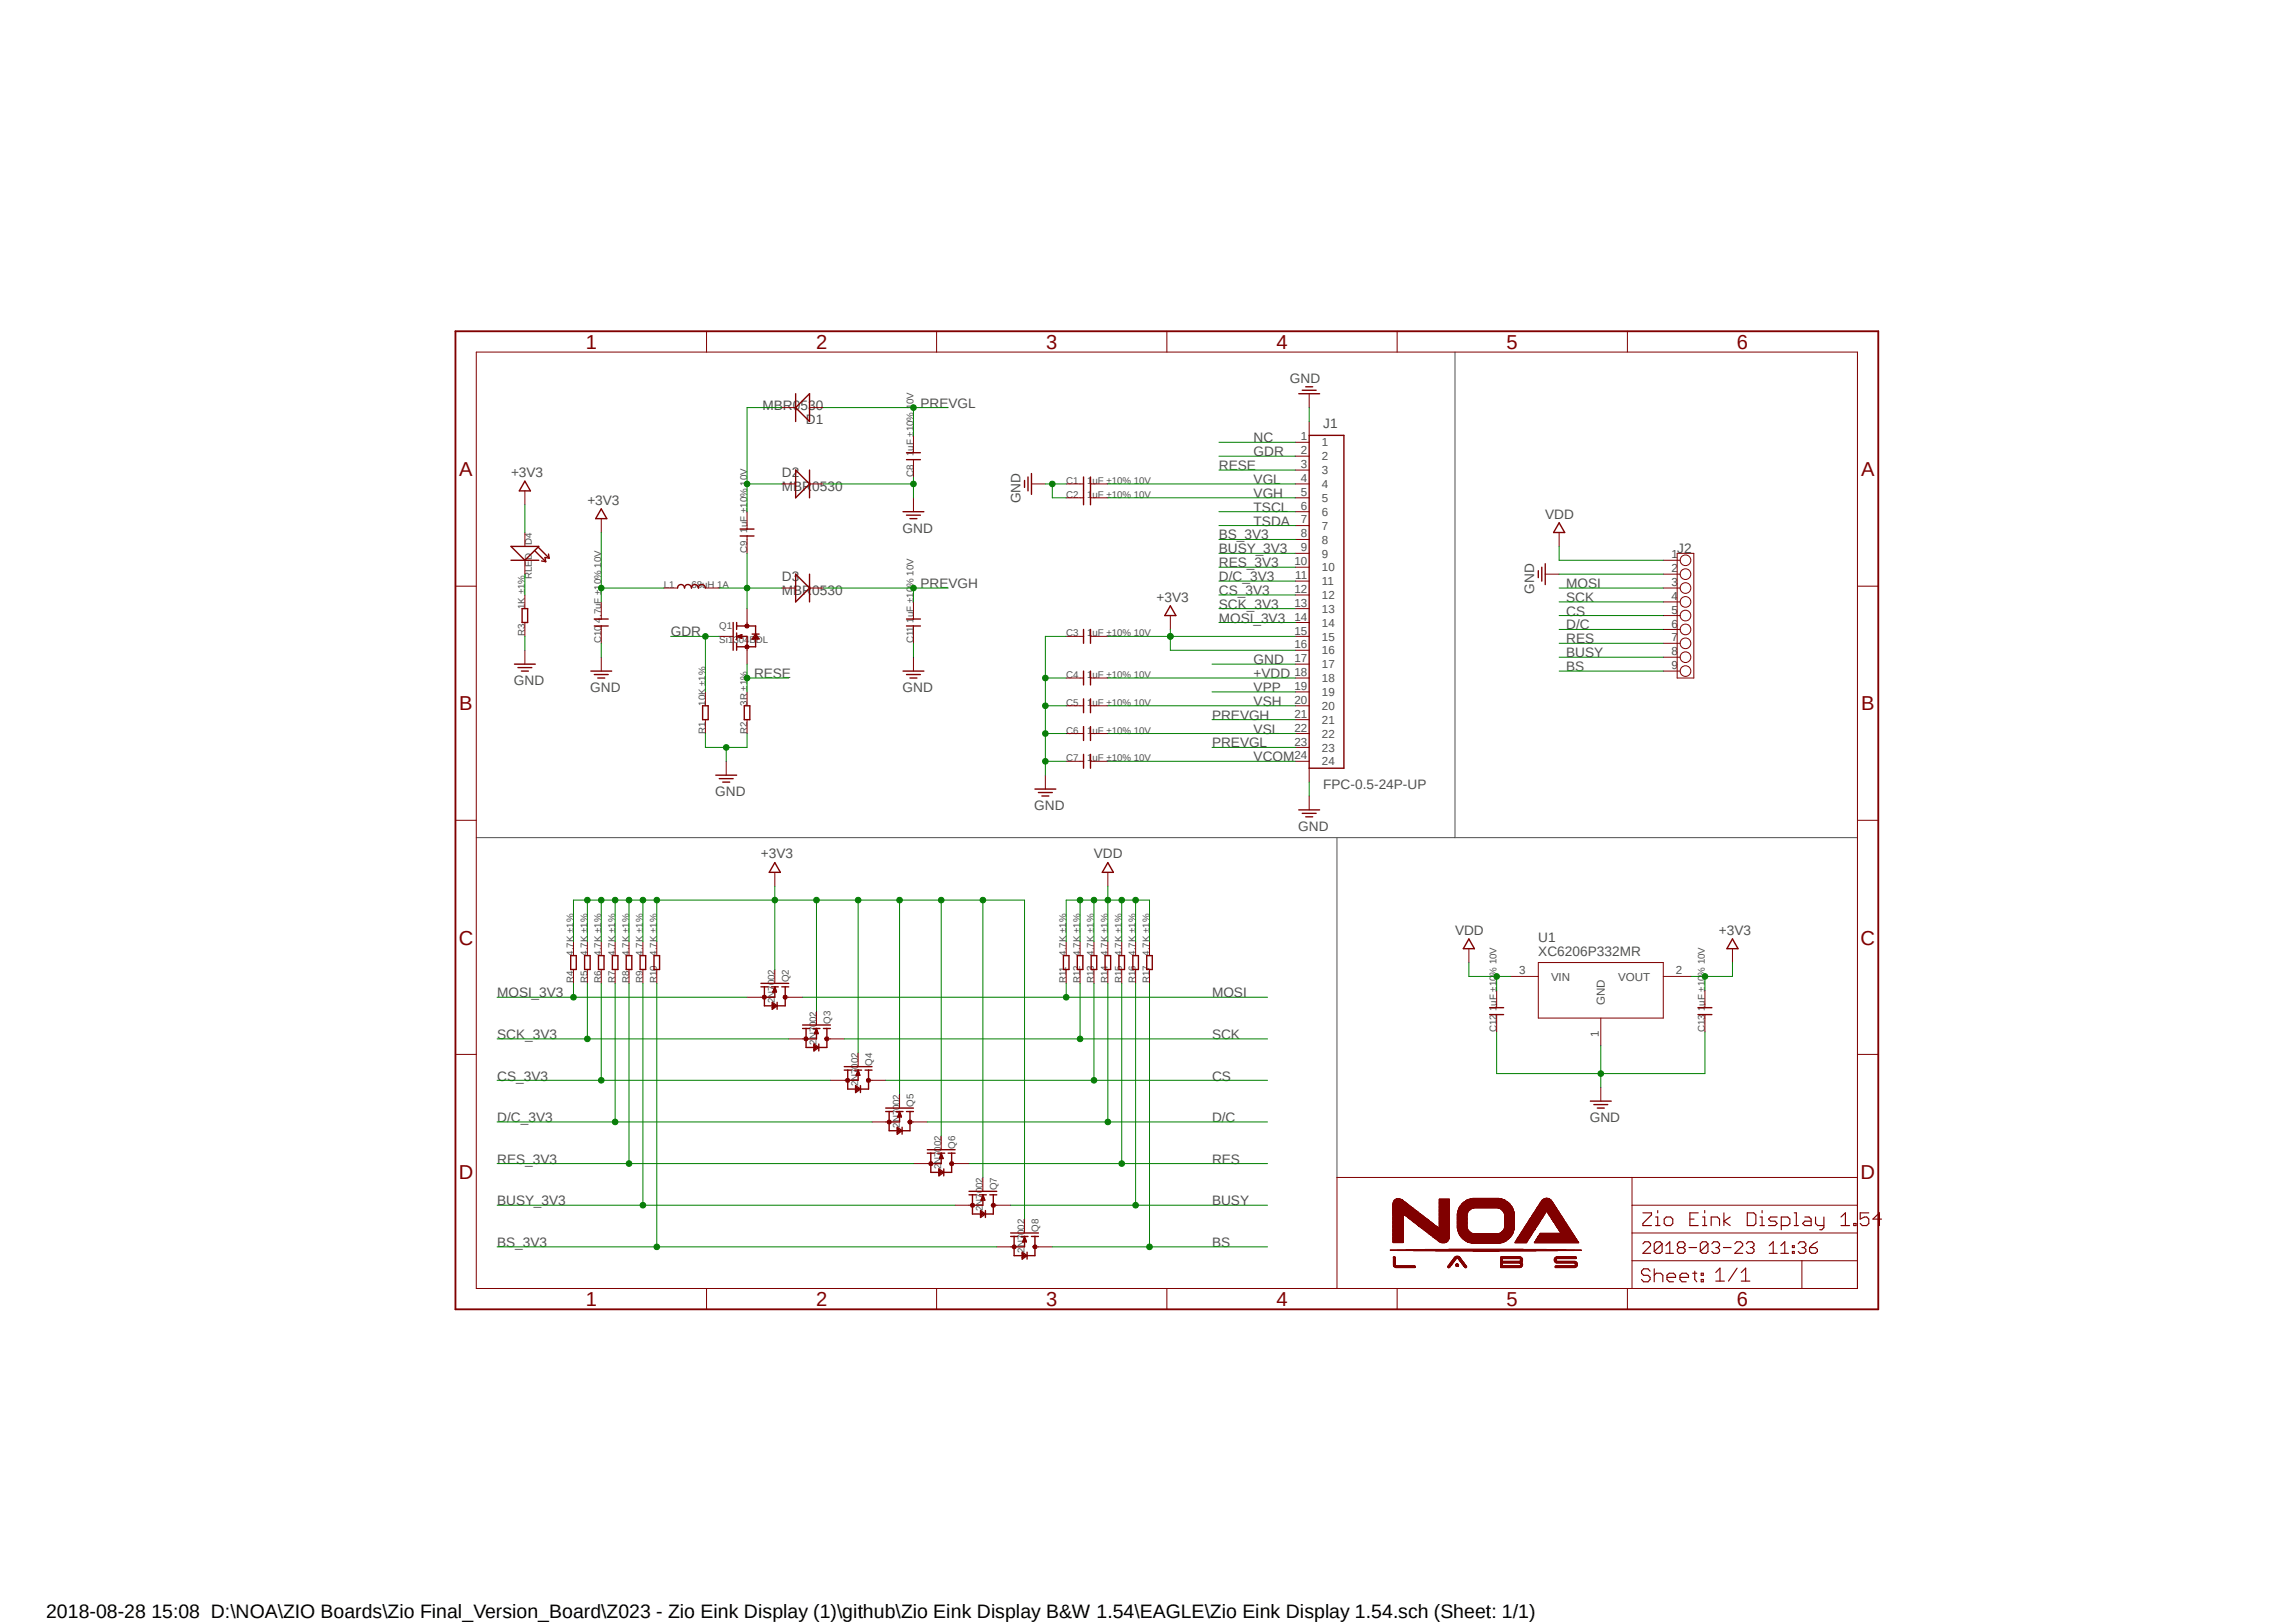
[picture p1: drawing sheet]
<svg xmlns="http://www.w3.org/2000/svg" width="420mm" height="297mm" viewBox="0 0 420 297" stroke-linecap="round" stroke-linejoin="round" font-family="sans-serif">
<defs><g id="words">
<g font-size="3.7" fill="#800000">
<text x="107.1" y="63.8">1</text>
<text x="149.3" y="63.8">2</text>
<text x="191.4" y="63.8">3</text>
<text x="233.5" y="63.8">4</text>
<text x="275.6" y="63.8">5</text>
<text x="317.7" y="63.8">6</text>
<text x="84" y="87.2">A</text>
<text x="340.4" y="87.2">A</text>
<text x="84" y="130">B</text>
<text x="340.4" y="130">B</text>
<text x="83.9" y="172.8">C</text>
<text x="340.4" y="172.8">C</text>
<text x="83.9" y="215.7">D</text>
<text x="340.4" y="215.7">D</text>
<text x="107.1" y="239">1</text>
<text x="149.3" y="239">2</text>
<text x="191.4" y="239">3</text>
<text x="233.5" y="239">4</text>
<text x="275.6" y="239">5</text>
<text x="317.7" y="239">6</text>
</g>
<text font-size="3.6" x="8.4" y="296.1">2018-08-28 15:08 D:\NOA\ZIO Boards\Zio Final_Version_Board\Z023 - Zio Eink Display (1)\github\Zio Eink Display B&amp;W 1.54\EAGLE\Zio Eink Display 1.54.sch (Sheet: 1/1)</text>
<g font-size="2.5" fill="#505050">
<text x="235.9" y="70">GND</text>
<text x="139.5" y="75.1">MBR0530</text>
<text x="147.4" y="77.6">D1</text>
<text x="168.4" y="74.6">PREVGL</text>
<text x="229.3" y="80.9">NC</text>
<text x="229.3" y="83.5">GDR</text>
<text x="242" y="78.4">J1</text>
<text x="93.5" y="87.3">+3V3</text>
<text x="143" y="89.8">MBR0530</text>
<text x="143" y="87.3">D2</text>
<text x="223" y="86">RESE</text>
<text x="229.3" y="88.6">VGL</text>
<text x="107.4" y="92.4">+3V3</text>
<text x="186.7" y="92.1" transform="rotate(-90 186.7 92.1)">GND</text>
<text x="229.3" y="91.1">VGH</text>
<text x="229.3" y="93.6">TSCL</text>
<text x="282.7" y="94.9">VDD</text>
<text x="165.1" y="97.5">GND</text>
<text x="223" y="101.3">BUSY_3V3</text>
<text x="223" y="98.7">BS_3V3</text>
<text x="229.3" y="96.2">TSDA</text>
<text x="306.8" y="101.3">J2</text>
<text x="143" y="106.3">D3</text>
<text x="168.4" y="107.6">PREVGH</text>
<text x="223" y="106.3">D/C_3V3</text>
<text x="223" y="103.8">RES_3V3</text>
<text x="286.5" y="107.6">MOSI</text>
<text x="143" y="108.9">MBR0530</text>
<text x="211.5" y="110.2">+3V3</text>
<text x="223" y="113.9">MOSI_3V3</text>
<text x="223" y="111.4">SCK_3V3</text>
<text x="223" y="108.9">CS_3V3</text>
<text x="280.6" y="108.6" transform="rotate(-90 280.6 108.6)">GND</text>
<text x="286.5" y="110.2">SCK</text>
<text x="286.5" y="112.7">CS</text>
<text x="122.7" y="116.5">GDR</text>
<text x="286.5" y="115.2">D/C</text>
<text x="286.5" y="117.7">RES</text>
<text x="94" y="125.4">GND</text>
<text x="137.9" y="124.1">RESE</text>
<text x="229.3" y="121.5">GND</text>
<text x="229.3" y="124.1">+VDD</text>
<text x="286.5" y="120.3">BUSY</text>
<text x="286.5" y="122.8">BS</text>
<text x="108" y="126.6">GND</text>
<text x="165.1" y="126.6">GND</text>
<text x="221.7" y="131.7">PREVGH</text>
<text x="229.3" y="129.2">VSH</text>
<text x="229.3" y="126.6">VPP</text>
<text x="221.7" y="136.8">PREVGL</text>
<text x="229.3" y="134.2">VSL</text>
<text x="229.3" y="139.3">VCOM</text>
<text x="130.8" y="145.7">GND</text>
<text x="189.2" y="148.2">GND</text>
<text x="242" y="144.4">FPC-0.5-24P-UP</text>
<text x="237.5" y="152">GND</text>
<text x="139.2" y="157.1">+3V3</text>
<text x="200.1" y="157.1">VDD</text>
<text x="266.2" y="171.1">VDD</text>
<text x="281.4" y="172.3">U1</text>
<text x="314.4" y="171.1">+3V3</text>
<text x="281.4" y="174.9">XC6206P332MR</text>
<text x="90.9" y="182.5">MOSI_3V3</text>
<text x="221.7" y="182.5">MOSI</text>
<text x="90.9" y="190.1">SCK_3V3</text>
<text x="221.7" y="190.1">SCK</text>
<text x="90.9" y="197.7">CS_3V3</text>
<text x="221.7" y="197.7">CS</text>
<text x="90.9" y="205.3">D/C_3V3</text>
<text x="221.7" y="205.3">D/C</text>
<text x="290.8" y="205.3">GND</text>
<text x="90.9" y="212.9">RES_3V3</text>
<text x="221.7" y="212.9">RES</text>
<text x="90.9" y="220.6">BUSY_3V3</text>
<text x="221.7" y="220.6">BUSY</text>
<text x="90.9" y="228.2">BS_3V3</text>
<text x="221.7" y="228.2">BS</text>
</g>
<g font-size="2.1" fill="#505050">
<text x="238" y="80.6">1</text>
<text x="238" y="83.1">2</text>
<text x="241.8" y="81.7">1</text>
<text x="238" y="85.6">3</text>
<text x="238" y="88.2">4</text>
<text x="241.8" y="84.2">2</text>
<text x="241.8" y="86.8">3</text>
<text x="241.8" y="89.3">4</text>
<text x="238" y="90.7">5</text>
<text x="238" y="93.3">6</text>
<text x="238" y="95.8">7</text>
<text x="241.8" y="91.9">5</text>
<text x="241.8" y="94.4">6</text>
<text x="238" y="98.3">8</text>
<text x="238" y="100.9">9</text>
<text x="241.8" y="96.9">7</text>
<text x="241.8" y="99.5">8</text>
<text x="236.8" y="103.4">10</text>
<text x="236.9" y="106">11</text>
<text x="241.8" y="102">9</text>
<text x="241.8" y="104.6">10</text>
<text x="241.8" y="107.1">11</text>
<text x="305.8" y="102.1">1</text>
<text x="305.8" y="104.7">2</text>
<text x="305.8" y="107.2">3</text>
<text x="236.8" y="108.5">12</text>
<text x="236.8" y="111">13</text>
<text x="236.8" y="113.6">14</text>
<text x="241.8" y="109.6">12</text>
<text x="241.8" y="112.2">13</text>
<text x="305.8" y="109.8">4</text>
<text x="305.8" y="112.3">5</text>
<text x="236.8" y="116.1">15</text>
<text x="236.8" y="118.7">16</text>
<text x="241.8" y="114.7">14</text>
<text x="241.8" y="117.2">15</text>
<text x="241.8" y="119.8">16</text>
<text x="305.8" y="114.8">6</text>
<text x="305.8" y="117.4">7</text>
<text x="305.8" y="119.9">8</text>
<text x="236.8" y="121.2">17</text>
<text x="236.8" y="123.7">18</text>
<text x="241.8" y="122.3">17</text>
<text x="241.8" y="124.8">18</text>
<text x="305.8" y="122.5">9</text>
<text x="236.8" y="126.3">19</text>
<text x="236.8" y="128.8">20</text>
<text x="236.8" y="131.4">21</text>
<text x="241.8" y="127.4">19</text>
<text x="241.8" y="129.9">20</text>
<text x="236.8" y="133.9">22</text>
<text x="236.8" y="136.4">23</text>
<text x="241.8" y="132.5">21</text>
<text x="241.8" y="135">22</text>
<text x="241.8" y="137.5">23</text>
<text x="236.8" y="139">24</text>
<text x="241.8" y="140.1">24</text>
<text x="277.9" y="178.3">3</text>
<text x="283.7" y="179.4">VIN</text>
<text x="296" y="179.4">VOUT</text>
<text x="306.6" y="178.3">2</text>
<text x="293.6" y="183.9" transform="rotate(-90 293.6 183.9)">GND</text>
<text x="292.4" y="189.8" transform="rotate(-90 292.4 189.8)">1</text>
</g>
<g font-size="1.8" fill="#505050">
<text x="167.1" y="83.5" transform="rotate(-90 167.1 83.5)">1uF ±10% 10V</text>
<text x="167.1" y="87.3" transform="rotate(-90 167.1 87.3)">C8</text>
<text x="195" y="88.6">C1</text>
<text x="198.8" y="88.6">1uF ±10% 10V</text>
<text x="195" y="91.1">C2</text>
<text x="198.8" y="91.1">1uF ±10% 10V</text>
<text x="97.3" y="99.7" transform="rotate(-90 97.3 99.7)">D4</text>
<text x="136.7" y="101.3" transform="rotate(-90 136.7 101.3)">C9</text>
<text x="136.7" y="97.5" transform="rotate(-90 136.7 97.5)">1uF ±10% 10V</text>
<text x="97.3" y="106" transform="rotate(-90 97.3 106)">RLED</text>
<text x="121.4" y="107.6">L1</text>
<text x="126.5" y="107.6">68uH 1A</text>
<text x="96" y="111.4" transform="rotate(-90 96 111.4)">1K ±1%</text>
<text x="110" y="113.9" transform="rotate(-90 110 113.9)">4.7uF ±10% 10V</text>
<text x="167.1" y="113.9" transform="rotate(-90 167.1 113.9)">1uF ±10% 10V</text>
<text x="96" y="116.5" transform="rotate(-90 96 116.5)">R3</text>
<text x="110" y="117.7" transform="rotate(-90 110 117.7)">C10</text>
<text x="131.6" y="117.7">Si1304BDL</text>
<text x="131.6" y="115.2">Q1</text>
<text x="167.1" y="117.7" transform="rotate(-90 167.1 117.7)">C11</text>
<text x="195" y="116.5">C3</text>
<text x="198.8" y="116.5">1uF ±10% 10V</text>
<text x="195" y="124.1">C4</text>
<text x="198.8" y="124.1">1uF ±10% 10V</text>
<text x="129" y="129.2" transform="rotate(-90 129 129.2)">10K ±1%</text>
<text x="136.7" y="129.2" transform="rotate(-90 136.7 129.2)">3R ±1%</text>
<text x="195" y="129.2">C5</text>
<text x="198.8" y="129.2">1uF ±10% 10V</text>
<text x="129" y="134.2" transform="rotate(-90 129 134.2)">R1</text>
<text x="136.7" y="134.2" transform="rotate(-90 136.7 134.2)">R2</text>
<text x="195" y="134.2">C6</text>
<text x="198.8" y="134.2">1uF ±10% 10V</text>
<text x="195" y="139.3">C7</text>
<text x="198.8" y="139.3">1uF ±10% 10V</text>
<text x="104.9" y="180" transform="rotate(-90 104.9 180)">R4</text>
<text x="104.9" y="174.9" transform="rotate(-90 104.9 174.9)">4.7K ±1%</text>
<text x="107.4" y="180" transform="rotate(-90 107.4 180)">R5</text>
<text x="107.4" y="174.9" transform="rotate(-90 107.4 174.9)">4.7K ±1%</text>
<text x="110" y="180" transform="rotate(-90 110 180)">R6</text>
<text x="110" y="174.9" transform="rotate(-90 110 174.9)">4.7K ±1%</text>
<text x="112.5" y="180" transform="rotate(-90 112.5 180)">R7</text>
<text x="112.5" y="174.9" transform="rotate(-90 112.5 174.9)">4.7K ±1%</text>
<text x="115.1" y="180" transform="rotate(-90 115.1 180)">R8</text>
<text x="115.1" y="174.9" transform="rotate(-90 115.1 174.9)">4.7K ±1%</text>
<text x="117.6" y="180" transform="rotate(-90 117.6 180)">R9</text>
<text x="117.6" y="174.9" transform="rotate(-90 117.6 174.9)">4.7K ±1%</text>
<text x="120.1" y="180" transform="rotate(-90 120.1 180)">R10</text>
<text x="120.1" y="174.9" transform="rotate(-90 120.1 174.9)">4.7K ±1%</text>
<text x="144.3" y="179.8" transform="rotate(-90 144.3 179.8)">Q2</text>
<text x="195" y="180" transform="rotate(-90 195 180)">R11</text>
<text x="195" y="174.9" transform="rotate(-90 195 174.9)">4.7K ±1%</text>
<text x="197.6" y="180" transform="rotate(-90 197.6 180)">R12</text>
<text x="197.6" y="174.9" transform="rotate(-90 197.6 174.9)">4.7K ±1%</text>
<text x="200.1" y="180" transform="rotate(-90 200.1 180)">R13</text>
<text x="200.1" y="174.9" transform="rotate(-90 200.1 174.9)">4.7K ±1%</text>
<text x="202.7" y="180" transform="rotate(-90 202.7 180)">R14</text>
<text x="202.7" y="174.9" transform="rotate(-90 202.7 174.9)">4.7K ±1%</text>
<text x="205.2" y="180" transform="rotate(-90 205.2 180)">R15</text>
<text x="205.2" y="174.9" transform="rotate(-90 205.2 174.9)">4.7K ±1%</text>
<text x="207.7" y="180" transform="rotate(-90 207.7 180)">R16</text>
<text x="207.7" y="174.9" transform="rotate(-90 207.7 174.9)">4.7K ±1%</text>
<text x="210.3" y="180" transform="rotate(-90 210.3 180)">R17</text>
<text x="210.3" y="174.9" transform="rotate(-90 210.3 174.9)">4.7K ±1%</text>
<text x="141.7" y="183.6" transform="rotate(-90 141.7 183.6)">2N7002</text>
<text x="273.8" y="185" transform="rotate(-90 273.8 185)">1uF ±10% 10V</text>
<text x="311.9" y="185" transform="rotate(-90 311.9 185)">1uF ±10% 10V</text>
<text x="149.4" y="191.2" transform="rotate(-90 149.4 191.2)">2N7002</text>
<text x="151.9" y="187.4" transform="rotate(-90 151.9 187.4)">Q3</text>
<text x="273.8" y="188.9" transform="rotate(-90 273.8 188.9)">C12</text>
<text x="311.9" y="188.9" transform="rotate(-90 311.9 188.9)">C13</text>
<text x="159.5" y="195" transform="rotate(-90 159.5 195)">Q4</text>
<text x="157" y="198.8" transform="rotate(-90 157 198.8)">2N7002</text>
<text x="167.1" y="202.6" transform="rotate(-90 167.1 202.6)">Q5</text>
<text x="164.6" y="206.4" transform="rotate(-90 164.6 206.4)">2N7002</text>
<text x="172.2" y="214" transform="rotate(-90 172.2 214)">2N7002</text>
<text x="174.7" y="210.2" transform="rotate(-90 174.7 210.2)">Q6</text>
<text x="179.8" y="221.6" transform="rotate(-90 179.8 221.6)">2N7002</text>
<text x="182.3" y="217.8" transform="rotate(-90 182.3 217.8)">Q7</text>
<text x="190" y="225.5" transform="rotate(-90 190 225.5)">Q8</text>
<text x="187.4" y="229.2" transform="rotate(-90 187.4 229.2)">2N7002</text>
</g>
</g></defs>
<path d="M82.8 60.3l263 179.9M345.8 60.3l-263 179.9" fill="none" stroke="#fff" stroke-width=".18"/>
<path d="M266.1 64.4v88.9M87.1 153.3h252.7M244.6 153.3v62.2" fill="none" stroke="#505050" stroke-width=".18"/>
<g fill="none" stroke="#800000" stroke-width=".18">
<path d="M87.1 64.4h252.7v171.4h-252.7zM129.2 60.6v3.8M171.3 60.6v3.8M213.4 60.6v3.8M255.6 60.6v3.8M297.7 60.6v3.8M83.3 107.3h3.8M339.8 107.3h3.8M83.3 150.1h3.8M339.8 150.1h3.8M83.3 193h3.8M339.8 193h3.8"/>
<path d="M298.5 215.5v20.3M339.8 215.5h-95.2v20.3M129.2 235.8v3.8M171.3 235.8v3.8M213.4 235.8v3.8M255.6 235.8v3.8M297.7 235.8v3.8M298.5 230.7h41.3M298.5 225.6h41.3M298.5 220.6h41.3M329.6 230.7v5.1"/>
</g>
<g fill="none" stroke="#800000" stroke-width=".21">
<path d="M300.5 222h1.6v.3l-1.6 1.6v.4h1.6M300.5 227.6l.4-.4h.7l.3 .4v.4l-1.4 1.4h1.4M301.8 232.6l-.3-.4h-.8l-.4 .4v.4l.4 .4h.8l.3 .4v.3l-.3 .5h-.8l-.4-.5M302.6 232.2v2.4M302.6 233.4l.4-.4h.8l.4 .4v1.2M302.9 224.3h.8M302.9 222.7h.3v1.6M303.2 221.5v.5M304 227.6v1.4l-.3 .4h-.7l-.4-.4M304 227.6l-.3-.4h-.7l-.4 .4v1.4M304 227.6l-1.4 1.4M304.7 229.4h1.4"/>
<path d="M304.7 228l.7-.8v2.2M304.8 222.7h.8l.4 .4v.8l-.4 .4h-.8l-.4-.4v-.8zM304.9 233.8h1.6v-.4l-.4-.4h-.7l-.5 .4v.7l.5 .5h.7M307.2 228.3l-.4 .3v.4l.4 .4h.7l.3-.4v-.4l-.3-.3M307.2 228.3l-.4-.3v-.4l.4-.4h.7l.3 .4v.4l-.3 .3M307.2 228.3h.7M307.3 233.8h1.6v-.4l-.5-.4h-.7l-.4 .4v.7l.4 .5h.7M308.9 228.3h1.4M309.1 223.1h.8M309.6 233h.8M310 232.6v1.5l.4 .5M310.6 222h-1.5v2.3h1.5"/>
<path d="M311.2 233h.4v.4h-.4zM311.2 234.1h.4v.5h-.4zM311.4 224.3h.8M311.4 222.7h.4v1.6M311.8 221.5v.5M312.4 227.6v1.4l-.3 .4h-.7l-.4-.4M312.4 227.6l-.3-.4h-.7l-.4 .4v1.4M312.4 227.6l-1.4 1.4M313 224.3v-1.6h1.2l.3 .4v1.2M313.1 227.6l.4-.4h.7l.3 .4v.4l-.3 .3M313.9 228.3h.3M313.9 232.9l.7-.8v2.3"/>
<path d="M313.9 234.4h1.5M314.2 228.3l.3 .3v.4l-.3 .4h-.7l-.4-.4M315.3 228.3h1.4M315.3 222v2.3M316.5 222.7l-1.2 .8 1.2 .8M317.3 227.6l.4-.4h.7l.4 .4v.4l-1.5 1.4h1.5M317.8 232.1l-1.6 2.3M318.5 234.4h1.6M318.5 232.9l.8-.8v2.3M319.4 227.6l.4-.4h.7l.3 .4v.4l-.3 .3M319.6 222h1.2l.4 .3v1.6l-.4 .4h-1.2zM320.2 228.3h.3"/>
<path d="M320.5 228.3l.3 .3v.4l-.3 .4h-.7l-.4-.4M321.9 224.3h.8M321.9 222.7h.4v1.6M322.3 221.5v.5M323.6 229.4h1.5M323.6 228l.8-.8v2.2M325.1 222.7h-1.2l-.4 .4 .4 .4h.8l.4 .4-.4 .4h-1.2M325.8 229.4h1.4M325.8 228l.7-.8v2.2M325.8 224.3h1.2l.4-.4v-.8l-.4-.4h-1.2v2.3M327.9 229h.3v.4h-.3zM327.9 228h.3v.3h-.3z"/>
<path d="M328.2 222h.4v2.3M328.2 224.3h.8M328.9 227.6l.4-.4h.7l.3 .4v.4l-.3 .3M329.6 228.3h.4M330 228.3l.3 .3v.4l-.3 .4h-.7l-.4-.4M330.2 222.7h.7l.4 .4v1.2h-1.1l-.5-.4 .5-.4h1.1M331 228.3h1.1l.3 .3v.4l-.3 .4h-.7l-.4-.4zM332.1 222.7v1.2l.4 .4h1.1M332.4 227.2l-.7 .4-.7 .7M333.6 222.7v2l-.4 .3h-.3M336.8 224.3h1.5M336.8 222.7l.8-.7v2.3"/>
<path d="M339.1 223.9h.4v.4h-.4zM341.8 222h-1.5v1.1l.7-.4h.5l.3 .4v.8l-.3 .4h-.8l-.4-.4M344.2 223.1h-1.6l1.2-1.1v2.3"/>
</g>
<path d="M83.3 60.6h260.3v179h-260.3z" fill="none" stroke="#800000" stroke-width=".34"/>
<path d="M265 231.9v.1z" fill-rule="evenodd" fill="#800000"/>
<path d="M265 231.9v.1z" fill="none" stroke="#800000" stroke-width=".18"/>
<path d="M268.1 231.9v.1z" fill-rule="evenodd" fill="#800000"/>
<path d="M255.3 231.9l3.5 .1zM255.3 231.9h3.5M268.1 231.9v.1z" fill="none" stroke="#800000" stroke-width=".18"/>
<path d="M264.9 231.9l.2 .1z" fill-rule="evenodd" fill="#800000"/>
<path d="M264.9 231.9l.2 .1z" fill="none" stroke="#800000" stroke-width=".18"/>
<path d="M268 231.9l.2 .1z" fill-rule="evenodd" fill="#800000"/>
<path d="M255.2 231.9h3.7zM255.2 231.9h3.7M268 231.9l.2 .1zM274.5 231.9l3.6 .1zM274.5 231.9h3.6M284.5 231.9l3.6 .1zM284.5 231.9h3.6" fill="none" stroke="#800000" stroke-width=".18"/>
<path d="M264.8 231.9h.4z" fill-rule="evenodd" fill="#800000"/>
<path d="M264.8 231.9h.4z" fill="none" stroke="#800000" stroke-width=".18"/>
<path d="M267.9 231.9h.4z" fill-rule="evenodd" fill="#800000"/>
<path d="M255.1 231.8l3.8 .1zM255.1 231.9h3.8M267.9 231.9h.4zM274.5 231.9h3.7zM274.5 231.9h3.7M284.5 231.9h3.7zM284.5 231.9h3.7" fill="none" stroke="#800000" stroke-width=".18"/>
<path d="M264.9 231.8l.3 .1z" fill-rule="evenodd" fill="#800000"/>
<path d="M264.9 231.8l.3 .1z" fill="none" stroke="#800000" stroke-width=".18"/>
<path d="M267.9 231.8l.4 .1z" fill-rule="evenodd" fill="#800000"/>
<path d="M255.1 231.8l3.8 .1zM255.1 231.8h3.8M267.9 231.8l.4 .1zM274.5 231.8l3.8 .1zM274.5 231.9h3.8M284.5 231.8l3.8 .1zM284.5 231.9h3.8" fill="none" stroke="#800000" stroke-width=".18"/>
<path d="M264.8 231.8l.5 .1z" fill-rule="evenodd" fill="#800000"/>
<path d="M264.8 231.8l.5 .1z" fill="none" stroke="#800000" stroke-width=".18"/>
<path d="M267.9 231.8l.4 .1z" fill-rule="evenodd" fill="#800000"/>
<path d="M255 231.7l3.9 .1zM255 231.8h3.9M267.9 231.8l.4 .1zM274.5 231.8l3.8 .1zM274.5 231.8h3.8M284.5 231.8l3.9 .1zM284.5 231.8h3.9" fill="none" stroke="#800000" stroke-width=".18"/>
<path d="M264.8 231.7l.5 .1z" fill-rule="evenodd" fill="#800000"/>
<path d="M264.8 231.7l.5 .1z" fill="none" stroke="#800000" stroke-width=".18"/>
<path d="M267.8 231.7l.5 .1z" fill-rule="evenodd" fill="#800000"/>
<path d="M255 231.7l3.9 .1zM255 231.7h3.9M267.8 231.7l.5 .1zM274.5 231.7l3.9 .1zM274.5 231.8h3.9M284.5 231.7l3.9 .1zM284.5 231.8h3.9" fill="none" stroke="#800000" stroke-width=".18"/>
<path d="M264.9 231.7l.4 .1z" fill-rule="evenodd" fill="#800000"/>
<path d="M264.9 231.7l.4 .1z" fill="none" stroke="#800000" stroke-width=".18"/>
<path d="M266.4 231.7l.3 .1z" fill-rule="evenodd" fill="#800000"/>
<path d="M266.4 231.7l.3 .1z" fill="none" stroke="#800000" stroke-width=".18"/>
<path d="M267.8 231.7l.4 .1z" fill-rule="evenodd" fill="#800000"/>
<path d="M254.9 231.6l3.9 .1zM254.9 231.7h3.9M267.8 231.7l.4 .1zM274.5 231.7l3.9 .1zM274.5 231.7h3.9M284.5 231.7l4 .1zM284.5 231.7h4" fill="none" stroke="#800000" stroke-width=".18"/>
<path d="M264.9 231.6l.4 .1z" fill-rule="evenodd" fill="#800000"/>
<path d="M264.9 231.6l.4 .1z" fill="none" stroke="#800000" stroke-width=".18"/>
<path d="M266.3 231.6l.4 .1z" fill-rule="evenodd" fill="#800000"/>
<path d="M266.3 231.6l.4 .1z" fill="none" stroke="#800000" stroke-width=".18"/>
<path d="M267.7 231.6l.5 .1z" fill-rule="evenodd" fill="#800000"/>
<path d="M267.7 231.6l.5 .1zM274.5 231.6l3.9 .1zM274.5 231.7h3.9M284.5 231.6l3.9 .1zM284.5 231.7h3.9" fill="none" stroke="#800000" stroke-width=".18"/>
<path d="M254.9 231.6l.5 .1z" fill-rule="evenodd" fill="#800000"/>
<path d="M254.9 231.6l.5 .1z" fill="none" stroke="#800000" stroke-width=".18"/>
<path d="M264.9 231.6l.5 .1z" fill-rule="evenodd" fill="#800000"/>
<path d="M264.9 231.6l.5 .1z" fill="none" stroke="#800000" stroke-width=".18"/>
<path d="M266.4 231.6l.4 .1z" fill-rule="evenodd" fill="#800000"/>
<path d="M266.4 231.6l.4 .1z" fill="none" stroke="#800000" stroke-width=".18"/>
<path d="M267.8 231.6l.4 .1z" fill-rule="evenodd" fill="#800000"/>
<path d="M267.8 231.6l.4 .1z" fill="none" stroke="#800000" stroke-width=".18"/>
<path d="M274.5 231.6l.3 .1z" fill-rule="evenodd" fill="#800000"/>
<path d="M274.5 231.6l.3 .1z" fill="none" stroke="#800000" stroke-width=".18"/>
<path d="M278 231.6l.5 .1z" fill-rule="evenodd" fill="#800000"/>
<path d="M278 231.6l.5 .1z" fill="none" stroke="#800000" stroke-width=".18"/>
<path d="M288 231.6l.5 .1z" fill-rule="evenodd" fill="#800000"/>
<path d="M288 231.6l.5 .1z" fill="none" stroke="#800000" stroke-width=".18"/>
<path d="M254.9 231.6h.4z" fill-rule="evenodd" fill="#800000"/>
<path d="M254.9 231.6h.4z" fill="none" stroke="#800000" stroke-width=".18"/>
<path d="M265 231.6h.4z" fill-rule="evenodd" fill="#800000"/>
<path d="M265 231.6h.4z" fill="none" stroke="#800000" stroke-width=".18"/>
<path d="M266.3 231.6h.5z" fill-rule="evenodd" fill="#800000"/>
<path d="M266.3 231.6h.5z" fill="none" stroke="#800000" stroke-width=".18"/>
<path d="M267.7 231.6h.4z" fill-rule="evenodd" fill="#800000"/>
<path d="M267.7 231.6h.4z" fill="none" stroke="#800000" stroke-width=".18"/>
<path d="M274.5 231.6h.3z" fill-rule="evenodd" fill="#800000"/>
<path d="M274.5 231.6h.3z" fill="none" stroke="#800000" stroke-width=".18"/>
<path d="M278 231.6h.5z" fill-rule="evenodd" fill="#800000"/>
<path d="M278 231.6h.5z" fill="none" stroke="#800000" stroke-width=".18"/>
<path d="M288.1 231.6h.4z" fill-rule="evenodd" fill="#800000"/>
<path d="M288.1 231.6h.4z" fill="none" stroke="#800000" stroke-width=".18"/>
<path d="M254.9 231.5l.4 .1z" fill-rule="evenodd" fill="#800000"/>
<path d="M254.9 231.5l.4 .1z" fill="none" stroke="#800000" stroke-width=".18"/>
<path d="M265 231.5l.4 .1z" fill-rule="evenodd" fill="#800000"/>
<path d="M265 231.5l.4 .1z" fill="none" stroke="#800000" stroke-width=".18"/>
<path d="M266.3 231.5l.5 .1z" fill-rule="evenodd" fill="#800000"/>
<path d="M266.3 231.5l.5 .1z" fill="none" stroke="#800000" stroke-width=".18"/>
<path d="M267.6 231.5l.5 .1z" fill-rule="evenodd" fill="#800000"/>
<path d="M267.6 231.5l.5 .1z" fill="none" stroke="#800000" stroke-width=".18"/>
<path d="M274.5 231.5l.3 .1z" fill-rule="evenodd" fill="#800000"/>
<path d="M274.5 231.5l.3 .1z" fill="none" stroke="#800000" stroke-width=".18"/>
<path d="M278.1 231.5l.4 .1z" fill-rule="evenodd" fill="#800000"/>
<path d="M278.1 231.5l.4 .1z" fill="none" stroke="#800000" stroke-width=".18"/>
<path d="M288.1 231.5l.4 .1z" fill-rule="evenodd" fill="#800000"/>
<path d="M288.1 231.5l.4 .1z" fill="none" stroke="#800000" stroke-width=".18"/>
<path d="M254.9 231.5l.3 .1z" fill-rule="evenodd" fill="#800000"/>
<path d="M254.9 231.5l.3 .1z" fill="none" stroke="#800000" stroke-width=".18"/>
<path d="M265 231.5l.5 .1z" fill-rule="evenodd" fill="#800000"/>
<path d="M265 231.5l.5 .1z" fill="none" stroke="#800000" stroke-width=".18"/>
<path d="M266.3 231.5l.5 .1z" fill-rule="evenodd" fill="#800000"/>
<path d="M266.3 231.5l.5 .1z" fill="none" stroke="#800000" stroke-width=".18"/>
<path d="M267.7 231.5l.4 .1z" fill-rule="evenodd" fill="#800000"/>
<path d="M267.7 231.5l.4 .1z" fill="none" stroke="#800000" stroke-width=".18"/>
<path d="M274.5 231.5l.3 .1z" fill-rule="evenodd" fill="#800000"/>
<path d="M274.5 231.5l.3 .1z" fill="none" stroke="#800000" stroke-width=".18"/>
<path d="M278.1 231.5l.4 .1z" fill-rule="evenodd" fill="#800000"/>
<path d="M278.1 231.5l.4 .1z" fill="none" stroke="#800000" stroke-width=".18"/>
<path d="M288.2 231.5l.3 .1z" fill-rule="evenodd" fill="#800000"/>
<path d="M288.2 231.5l.3 .1z" fill="none" stroke="#800000" stroke-width=".18"/>
<path d="M254.9 231.4l.3 .1z" fill-rule="evenodd" fill="#800000"/>
<path d="M254.9 231.4l.3 .1z" fill="none" stroke="#800000" stroke-width=".18"/>
<path d="M265 231.4l.6 .1z" fill-rule="evenodd" fill="#800000"/>
<path d="M265 231.4l.6 .1z" fill="none" stroke="#800000" stroke-width=".18"/>
<path d="M266.3 231.4l.5 .1z" fill-rule="evenodd" fill="#800000"/>
<path d="M266.3 231.4l.5 .1z" fill="none" stroke="#800000" stroke-width=".18"/>
<path d="M267.6 231.4l.5 .1z" fill-rule="evenodd" fill="#800000"/>
<path d="M267.6 231.4l.5 .1z" fill="none" stroke="#800000" stroke-width=".18"/>
<path d="M274.5 231.4l.3 .1z" fill-rule="evenodd" fill="#800000"/>
<path d="M274.5 231.4l.3 .1z" fill="none" stroke="#800000" stroke-width=".18"/>
<path d="M278.2 231.4l.3 .1z" fill-rule="evenodd" fill="#800000"/>
<path d="M278.2 231.4l.3 .1z" fill="none" stroke="#800000" stroke-width=".18"/>
<path d="M288.2 231.4l.3 .1z" fill-rule="evenodd" fill="#800000"/>
<path d="M288.2 231.4l.3 .1z" fill="none" stroke="#800000" stroke-width=".18"/>
<path d="M254.9 231.4l.3 .1z" fill-rule="evenodd" fill="#800000"/>
<path d="M254.9 231.4l.3 .1z" fill="none" stroke="#800000" stroke-width=".18"/>
<path d="M265.1 231.4l.5 .1z" fill-rule="evenodd" fill="#800000"/>
<path d="M265.1 231.4l.5 .1z" fill="none" stroke="#800000" stroke-width=".18"/>
<path d="M266.3 231.4l.5 .1z" fill-rule="evenodd" fill="#800000"/>
<path d="M266.3 231.4l.5 .1z" fill="none" stroke="#800000" stroke-width=".18"/>
<path d="M267.6 231.4l.4 .1z" fill-rule="evenodd" fill="#800000"/>
<path d="M267.6 231.4l.4 .1z" fill="none" stroke="#800000" stroke-width=".18"/>
<path d="M274.5 231.4l.3 .1z" fill-rule="evenodd" fill="#800000"/>
<path d="M274.5 231.4l.3 .1z" fill="none" stroke="#800000" stroke-width=".18"/>
<path d="M278.2 231.4l.3 .1z" fill-rule="evenodd" fill="#800000"/>
<path d="M278.2 231.4l.3 .1z" fill="none" stroke="#800000" stroke-width=".18"/>
<path d="M288.2 231.4l.3 .1z" fill-rule="evenodd" fill="#800000"/>
<path d="M288.2 231.4l.3 .1z" fill="none" stroke="#800000" stroke-width=".18"/>
<path d="M254.9 231.4h.3z" fill-rule="evenodd" fill="#800000"/>
<path d="M254.9 231.4h.3z" fill="none" stroke="#800000" stroke-width=".18"/>
<path d="M265.1 231.4h.5z" fill-rule="evenodd" fill="#800000"/>
<path d="M265.1 231.4h.5z" fill="none" stroke="#800000" stroke-width=".18"/>
<path d="M266.3 231.4h.4z" fill-rule="evenodd" fill="#800000"/>
<path d="M266.3 231.4h.4z" fill="none" stroke="#800000" stroke-width=".18"/>
<path d="M267.5 231.4h.5z" fill-rule="evenodd" fill="#800000"/>
<path d="M267.5 231.4h.5z" fill="none" stroke="#800000" stroke-width=".18"/>
<path d="M274.5 231.4h.3z" fill-rule="evenodd" fill="#800000"/>
<path d="M274.5 231.4h.3z" fill="none" stroke="#800000" stroke-width=".18"/>
<path d="M278.2 231.4h.3z" fill-rule="evenodd" fill="#800000"/>
<path d="M278.2 231.4h.3z" fill="none" stroke="#800000" stroke-width=".18"/>
<path d="M288.2 231.4h.3z" fill-rule="evenodd" fill="#800000"/>
<path d="M288.2 231.4h.3z" fill="none" stroke="#800000" stroke-width=".18"/>
<path d="M254.9 231.3l.3 .1z" fill-rule="evenodd" fill="#800000"/>
<path d="M254.9 231.3l.3 .1z" fill="none" stroke="#800000" stroke-width=".18"/>
<path d="M265.2 231.3l.4 .1z" fill-rule="evenodd" fill="#800000"/>
<path d="M265.2 231.3l.4 .1z" fill="none" stroke="#800000" stroke-width=".18"/>
<path d="M266.4 231.3l.3 .1z" fill-rule="evenodd" fill="#800000"/>
<path d="M266.4 231.3l.3 .1z" fill="none" stroke="#800000" stroke-width=".18"/>
<path d="M267.5 231.3l.5 .1z" fill-rule="evenodd" fill="#800000"/>
<path d="M267.5 231.3l.5 .1z" fill="none" stroke="#800000" stroke-width=".18"/>
<path d="M274.5 231.3l.3 .1z" fill-rule="evenodd" fill="#800000"/>
<path d="M274.5 231.3l.3 .1z" fill="none" stroke="#800000" stroke-width=".18"/>
<path d="M278.2 231.3l.3 .1z" fill-rule="evenodd" fill="#800000"/>
<path d="M278.2 231.3l.3 .1z" fill="none" stroke="#800000" stroke-width=".18"/>
<path d="M288.2 231.3l.3 .1z" fill-rule="evenodd" fill="#800000"/>
<path d="M288.2 231.3l.3 .1z" fill="none" stroke="#800000" stroke-width=".18"/>
<path d="M254.9 231.2l.3 .1z" fill-rule="evenodd" fill="#800000"/>
<path d="M254.9 231.2l.3 .1z" fill="none" stroke="#800000" stroke-width=".18"/>
<path d="M265.2 231.2l.5 .1z" fill-rule="evenodd" fill="#800000"/>
<path d="M265.2 231.2l.5 .1z" fill="none" stroke="#800000" stroke-width=".18"/>
<path d="M266.4 231.2l.2 .1z" fill-rule="evenodd" fill="#800000"/>
<path d="M266.4 231.2l.2 .1z" fill="none" stroke="#800000" stroke-width=".18"/>
<path d="M267.5 231.2l.4 .1z" fill-rule="evenodd" fill="#800000"/>
<path d="M267.5 231.2l.4 .1z" fill="none" stroke="#800000" stroke-width=".18"/>
<path d="M274.5 231.2l.3 .1z" fill-rule="evenodd" fill="#800000"/>
<path d="M274.5 231.2l.3 .1z" fill="none" stroke="#800000" stroke-width=".18"/>
<path d="M278.1 231.2l.4 .1z" fill-rule="evenodd" fill="#800000"/>
<path d="M278.1 231.2l.4 .1z" fill="none" stroke="#800000" stroke-width=".18"/>
<path d="M288.2 231.2l.3 .1z" fill-rule="evenodd" fill="#800000"/>
<path d="M288.2 231.2l.3 .1z" fill="none" stroke="#800000" stroke-width=".18"/>
<path d="M254.9 231.2l.3 .1z" fill-rule="evenodd" fill="#800000"/>
<path d="M254.9 231.2l.3 .1z" fill="none" stroke="#800000" stroke-width=".18"/>
<path d="M265.2 231.2l.5 .1z" fill-rule="evenodd" fill="#800000"/>
<path d="M265.2 231.2l.5 .1z" fill="none" stroke="#800000" stroke-width=".18"/>
<path d="M267.4 231.2l.4 .1z" fill-rule="evenodd" fill="#800000"/>
<path d="M267.4 231.2l.4 .1z" fill="none" stroke="#800000" stroke-width=".18"/>
<path d="M274.5 231.2l.3 .1z" fill-rule="evenodd" fill="#800000"/>
<path d="M274.5 231.2l.3 .1z" fill="none" stroke="#800000" stroke-width=".18"/>
<path d="M278.1 231.2l.4 .1z" fill-rule="evenodd" fill="#800000"/>
<path d="M278.1 231.2l.4 .1z" fill="none" stroke="#800000" stroke-width=".18"/>
<path d="M288.1 231.2l.4 .1z" fill-rule="evenodd" fill="#800000"/>
<path d="M288.1 231.2l.4 .1z" fill="none" stroke="#800000" stroke-width=".18"/>
<path d="M254.9 231.1l.3 .1z" fill-rule="evenodd" fill="#800000"/>
<path d="M254.9 231.1l.3 .1z" fill="none" stroke="#800000" stroke-width=".18"/>
<path d="M265.3 231.1l.4 .1z" fill-rule="evenodd" fill="#800000"/>
<path d="M265.3 231.1l.4 .1z" fill="none" stroke="#800000" stroke-width=".18"/>
<path d="M267.4 231.1l.4 .1z" fill-rule="evenodd" fill="#800000"/>
<path d="M267.4 231.1l.4 .1z" fill="none" stroke="#800000" stroke-width=".18"/>
<path d="M274.5 231.1l.3 .1z" fill-rule="evenodd" fill="#800000"/>
<path d="M274.5 231.1l.3 .1z" fill="none" stroke="#800000" stroke-width=".18"/>
<path d="M278 231.1l.5 .1z" fill-rule="evenodd" fill="#800000"/>
<path d="M278 231.1l.5 .1z" fill="none" stroke="#800000" stroke-width=".18"/>
<path d="M288.1 231.1l.4 .1z" fill-rule="evenodd" fill="#800000"/>
<path d="M288.1 231.1l.4 .1z" fill="none" stroke="#800000" stroke-width=".18"/>
<path d="M254.9 231.1l.3 .1z" fill-rule="evenodd" fill="#800000"/>
<path d="M254.9 231.1l.3 .1z" fill="none" stroke="#800000" stroke-width=".18"/>
<path d="M265.3 231.1l.4 .1z" fill-rule="evenodd" fill="#800000"/>
<path d="M265.3 231.1l.4 .1z" fill="none" stroke="#800000" stroke-width=".18"/>
<path d="M267.3 231.1l.5 .1z" fill-rule="evenodd" fill="#800000"/>
<path d="M267.3 231.1l.5 .1z" fill="none" stroke="#800000" stroke-width=".18"/>
<path d="M274.5 231.1l.3 .1z" fill-rule="evenodd" fill="#800000"/>
<path d="M274.5 231.1l.3 .1z" fill="none" stroke="#800000" stroke-width=".18"/>
<path d="M278 231.1l.5 .1z" fill-rule="evenodd" fill="#800000"/>
<path d="M278 231.1l.5 .1z" fill="none" stroke="#800000" stroke-width=".18"/>
<path d="M288 231.1l.5 .1z" fill-rule="evenodd" fill="#800000"/>
<path d="M288 231.1l.5 .1z" fill="none" stroke="#800000" stroke-width=".18"/>
<path d="M254.9 231.1h.3z" fill-rule="evenodd" fill="#800000"/>
<path d="M254.9 231.1h.3z" fill="none" stroke="#800000" stroke-width=".18"/>
<path d="M265.3 231.1h.5z" fill-rule="evenodd" fill="#800000"/>
<path d="M265.3 231.1h.5z" fill="none" stroke="#800000" stroke-width=".18"/>
<path d="M267.3 231.1h.5z" fill-rule="evenodd" fill="#800000"/>
<path d="M267.3 231.1h.5zM274.5 231.1h3.9zM274.5 231.1h3.9M284.6 231.1h3.9zM284.6 231.1h3.9" fill="none" stroke="#800000" stroke-width=".18"/>
<path d="M254.9 231l.3 .1z" fill-rule="evenodd" fill="#800000"/>
<path d="M254.9 231l.3 .1z" fill="none" stroke="#800000" stroke-width=".18"/>
<path d="M265.3 231l.6 .1z" fill-rule="evenodd" fill="#800000"/>
<path d="M265.3 231l.6 .1z" fill="none" stroke="#800000" stroke-width=".18"/>
<path d="M267.3 231l.4 .1z" fill-rule="evenodd" fill="#800000"/>
<path d="M267.3 231l.4 .1zM274.5 231l3.9 .1zM274.5 231.1h3.9M284.6 231l3.8 .1zM284.6 231.1h3.8" fill="none" stroke="#800000" stroke-width=".18"/>
<path d="M254.9 231l.3 .1z" fill-rule="evenodd" fill="#800000"/>
<path d="M254.9 231l.3 .1z" fill="none" stroke="#800000" stroke-width=".18"/>
<path d="M265.4 231l.5 .1z" fill-rule="evenodd" fill="#800000"/>
<path d="M265.4 231l.5 .1z" fill="none" stroke="#800000" stroke-width=".18"/>
<path d="M267.3 231l.5 .1z" fill-rule="evenodd" fill="#800000"/>
<path d="M267.3 231l.5 .1zM274.5 231l3.9 .1zM274.5 231h3.9M284.5 231l3.9 .1zM284.5 231h3.9" fill="none" stroke="#800000" stroke-width=".18"/>
<path d="M254.9 230.9l.3 .1z" fill-rule="evenodd" fill="#800000"/>
<path d="M254.9 230.9l.3 .1z" fill="none" stroke="#800000" stroke-width=".18"/>
<path d="M265.5 230.9l.4 .1z" fill-rule="evenodd" fill="#800000"/>
<path d="M265.5 230.9l.4 .1z" fill="none" stroke="#800000" stroke-width=".18"/>
<path d="M267.2 230.9l.5 .1z" fill-rule="evenodd" fill="#800000"/>
<path d="M267.2 230.9l.5 .1zM274.5 230.9l3.9 .1zM274.5 231h3.9M284.5 230.9l3.9 .1zM284.5 231h3.9" fill="none" stroke="#800000" stroke-width=".18"/>
<path d="M254.9 230.9l.3 .1z" fill-rule="evenodd" fill="#800000"/>
<path d="M254.9 230.9l.3 .1z" fill="none" stroke="#800000" stroke-width=".18"/>
<path d="M265.4 230.9l.5 .1z" fill-rule="evenodd" fill="#800000"/>
<path d="M265.4 230.9l.5 .1z" fill="none" stroke="#800000" stroke-width=".18"/>
<path d="M267.2 230.9l.4 .1z" fill-rule="evenodd" fill="#800000"/>
<path d="M267.2 230.9l.4 .1zM274.5 230.9l3.9 .1zM274.5 230.9h3.9M284.4 230.9l3.8 .1zM284.4 230.9h3.8" fill="none" stroke="#800000" stroke-width=".18"/>
<path d="M254.9 230.8l.3 .1z" fill-rule="evenodd" fill="#800000"/>
<path d="M254.9 230.8l.3 .1z" fill="none" stroke="#800000" stroke-width=".18"/>
<path d="M265.5 230.8l.5 .1z" fill-rule="evenodd" fill="#800000"/>
<path d="M265.5 230.8l.5 .1z" fill="none" stroke="#800000" stroke-width=".18"/>
<path d="M267.2 230.8l.4 .1z" fill-rule="evenodd" fill="#800000"/>
<path d="M267.2 230.8l.4 .1zM274.5 230.8l3.9 .1zM274.5 230.9h3.9M284.4 230.8l3.8 .1zM284.4 230.9h3.8" fill="none" stroke="#800000" stroke-width=".18"/>
<path d="M254.9 230.8l.3 .1z" fill-rule="evenodd" fill="#800000"/>
<path d="M254.9 230.8l.3 .1z" fill="none" stroke="#800000" stroke-width=".18"/>
<path d="M265.6 230.8l.4 .1z" fill-rule="evenodd" fill="#800000"/>
<path d="M265.6 230.8l.4 .1z" fill="none" stroke="#800000" stroke-width=".18"/>
<path d="M267.1 230.8l.4 .1z" fill-rule="evenodd" fill="#800000"/>
<path d="M267.1 230.8l.4 .1zM274.5 230.8l4 .1zM274.5 230.8h4M284.4 230.8l3.7 .1zM284.4 230.8h3.7" fill="none" stroke="#800000" stroke-width=".18"/>
<path d="M254.9 230.8h.3z" fill-rule="evenodd" fill="#800000"/>
<path d="M254.9 230.8h.3z" fill="none" stroke="#800000" stroke-width=".18"/>
<path d="M265.6 230.8h.4z" fill-rule="evenodd" fill="#800000"/>
<path d="M265.6 230.8h.4z" fill="none" stroke="#800000" stroke-width=".18"/>
<path d="M267 230.8h.5z" fill-rule="evenodd" fill="#800000"/>
<path d="M267 230.8h.5z" fill="none" stroke="#800000" stroke-width=".18"/>
<path d="M274.5 230.8h.3z" fill-rule="evenodd" fill="#800000"/>
<path d="M274.5 230.8h.3z" fill="none" stroke="#800000" stroke-width=".18"/>
<path d="M278 230.8h.4z" fill-rule="evenodd" fill="#800000"/>
<path d="M278 230.8h.4z" fill="none" stroke="#800000" stroke-width=".18"/>
<path d="M284.4 230.8h.4z" fill-rule="evenodd" fill="#800000"/>
<path d="M284.4 230.8h.4z" fill="none" stroke="#800000" stroke-width=".18"/>
<path d="M254.9 230.7l.3 .1z" fill-rule="evenodd" fill="#800000"/>
<path d="M254.9 230.7l.3 .1z" fill="none" stroke="#800000" stroke-width=".18"/>
<path d="M265.6 230.7l.5 .1z" fill-rule="evenodd" fill="#800000"/>
<path d="M265.6 230.7l.5 .1z" fill="none" stroke="#800000" stroke-width=".18"/>
<path d="M267.1 230.7l.4 .1z" fill-rule="evenodd" fill="#800000"/>
<path d="M267.1 230.7l.4 .1z" fill="none" stroke="#800000" stroke-width=".18"/>
<path d="M274.5 230.7l.3 .1z" fill-rule="evenodd" fill="#800000"/>
<path d="M274.5 230.7l.3 .1z" fill="none" stroke="#800000" stroke-width=".18"/>
<path d="M278.1 230.7l.4 .1z" fill-rule="evenodd" fill="#800000"/>
<path d="M278.1 230.7l.4 .1z" fill="none" stroke="#800000" stroke-width=".18"/>
<path d="M284.3 230.7l.4 .1z" fill-rule="evenodd" fill="#800000"/>
<path d="M284.3 230.7l.4 .1z" fill="none" stroke="#800000" stroke-width=".18"/>
<path d="M254.9 230.7l.3 .1z" fill-rule="evenodd" fill="#800000"/>
<path d="M254.9 230.7l.3 .1z" fill="none" stroke="#800000" stroke-width=".18"/>
<path d="M265.6 230.7l.5 .1z" fill-rule="evenodd" fill="#800000"/>
<path d="M265.6 230.7l.5 .1z" fill="none" stroke="#800000" stroke-width=".18"/>
<path d="M267 230.7l.5 .1z" fill-rule="evenodd" fill="#800000"/>
<path d="M267 230.7l.5 .1z" fill="none" stroke="#800000" stroke-width=".18"/>
<path d="M274.5 230.7l.3 .1z" fill-rule="evenodd" fill="#800000"/>
<path d="M274.5 230.7l.3 .1z" fill="none" stroke="#800000" stroke-width=".18"/>
<path d="M278.1 230.7l.4 .1z" fill-rule="evenodd" fill="#800000"/>
<path d="M278.1 230.7l.4 .1z" fill="none" stroke="#800000" stroke-width=".18"/>
<path d="M284.4 230.7l.3 .1z" fill-rule="evenodd" fill="#800000"/>
<path d="M284.4 230.7l.3 .1z" fill="none" stroke="#800000" stroke-width=".18"/>
<path d="M254.9 230.6l.3 .1z" fill-rule="evenodd" fill="#800000"/>
<path d="M254.9 230.6l.3 .1z" fill="none" stroke="#800000" stroke-width=".18"/>
<path d="M265.7 230.6l.4 .1z" fill-rule="evenodd" fill="#800000"/>
<path d="M265.7 230.6l.4 .1z" fill="none" stroke="#800000" stroke-width=".18"/>
<path d="M267 230.6l.5 .1z" fill-rule="evenodd" fill="#800000"/>
<path d="M267 230.6l.5 .1z" fill="none" stroke="#800000" stroke-width=".18"/>
<path d="M274.5 230.6l.3 .1z" fill-rule="evenodd" fill="#800000"/>
<path d="M274.5 230.6l.3 .1z" fill="none" stroke="#800000" stroke-width=".18"/>
<path d="M278.1 230.6l.4 .1z" fill-rule="evenodd" fill="#800000"/>
<path d="M278.1 230.6l.4 .1z" fill="none" stroke="#800000" stroke-width=".18"/>
<path d="M284.3 230.6l.3 .1z" fill-rule="evenodd" fill="#800000"/>
<path d="M284.3 230.6l.3 .1z" fill="none" stroke="#800000" stroke-width=".18"/>
<path d="M254.9 230.6l.3 .1z" fill-rule="evenodd" fill="#800000"/>
<path d="M254.9 230.6l.3 .1z" fill="none" stroke="#800000" stroke-width=".18"/>
<path d="M265.7 230.6l.4 .1z" fill-rule="evenodd" fill="#800000"/>
<path d="M265.7 230.6l.4 .1z" fill="none" stroke="#800000" stroke-width=".18"/>
<path d="M266.9 230.6l.5 .1z" fill-rule="evenodd" fill="#800000"/>
<path d="M266.9 230.6l.5 .1z" fill="none" stroke="#800000" stroke-width=".18"/>
<path d="M274.5 230.6l.3 .1z" fill-rule="evenodd" fill="#800000"/>
<path d="M274.5 230.6l.3 .1z" fill="none" stroke="#800000" stroke-width=".18"/>
<path d="M278.2 230.6l.3 .1z" fill-rule="evenodd" fill="#800000"/>
<path d="M278.2 230.6l.3 .1z" fill="none" stroke="#800000" stroke-width=".18"/>
<path d="M284.3 230.6l.3 .1z" fill-rule="evenodd" fill="#800000"/>
<path d="M284.3 230.6l.3 .1z" fill="none" stroke="#800000" stroke-width=".18"/>
<path d="M254.9 230.5l.3 .1z" fill-rule="evenodd" fill="#800000"/>
<path d="M254.9 230.5l.3 .1z" fill="none" stroke="#800000" stroke-width=".18"/>
<path d="M265.7 230.5l.5 .1z" fill-rule="evenodd" fill="#800000"/>
<path d="M265.7 230.5l.5 .1z" fill="none" stroke="#800000" stroke-width=".18"/>
<path d="M267 230.5l.4 .1z" fill-rule="evenodd" fill="#800000"/>
<path d="M267 230.5l.4 .1z" fill="none" stroke="#800000" stroke-width=".18"/>
<path d="M274.5 230.5l.3 .1z" fill-rule="evenodd" fill="#800000"/>
<path d="M274.5 230.5l.3 .1z" fill="none" stroke="#800000" stroke-width=".18"/>
<path d="M278.2 230.5l.3 .1z" fill-rule="evenodd" fill="#800000"/>
<path d="M278.2 230.5l.3 .1z" fill="none" stroke="#800000" stroke-width=".18"/>
<path d="M284.3 230.5l.3 .1z" fill-rule="evenodd" fill="#800000"/>
<path d="M284.3 230.5l.3 .1z" fill="none" stroke="#800000" stroke-width=".18"/>
<path d="M254.9 230.5h.3z" fill-rule="evenodd" fill="#800000"/>
<path d="M254.9 230.5h.3z" fill="none" stroke="#800000" stroke-width=".18"/>
<path d="M265.8 230.5h.5z" fill-rule="evenodd" fill="#800000"/>
<path d="M265.8 230.5h.5z" fill="none" stroke="#800000" stroke-width=".18"/>
<path d="M266.9 230.5h.4z" fill-rule="evenodd" fill="#800000"/>
<path d="M266.9 230.5h.4z" fill="none" stroke="#800000" stroke-width=".18"/>
<path d="M274.5 230.5h.3z" fill-rule="evenodd" fill="#800000"/>
<path d="M274.5 230.5h.3z" fill="none" stroke="#800000" stroke-width=".18"/>
<path d="M278.2 230.5h.3z" fill-rule="evenodd" fill="#800000"/>
<path d="M278.2 230.5h.3z" fill="none" stroke="#800000" stroke-width=".18"/>
<path d="M284.3 230.5h.3z" fill-rule="evenodd" fill="#800000"/>
<path d="M284.3 230.5h.3z" fill="none" stroke="#800000" stroke-width=".18"/>
<path d="M254.9 230.4l.3 .1z" fill-rule="evenodd" fill="#800000"/>
<path d="M254.9 230.4l.3 .1z" fill="none" stroke="#800000" stroke-width=".18"/>
<path d="M265.8 230.4l.4 .1z" fill-rule="evenodd" fill="#800000"/>
<path d="M265.8 230.4l.4 .1z" fill="none" stroke="#800000" stroke-width=".18"/>
<path d="M266.9 230.4l.4 .1z" fill-rule="evenodd" fill="#800000"/>
<path d="M266.9 230.4l.4 .1z" fill="none" stroke="#800000" stroke-width=".18"/>
<path d="M274.5 230.4l.3 .1z" fill-rule="evenodd" fill="#800000"/>
<path d="M274.5 230.4l.3 .1z" fill="none" stroke="#800000" stroke-width=".18"/>
<path d="M278.1 230.4l.4 .1z" fill-rule="evenodd" fill="#800000"/>
<path d="M278.1 230.4l.4 .1z" fill="none" stroke="#800000" stroke-width=".18"/>
<path d="M284.3 230.4l.3 .1z" fill-rule="evenodd" fill="#800000"/>
<path d="M284.3 230.4l.3 .1z" fill="none" stroke="#800000" stroke-width=".18"/>
<path d="M254.9 230.4l.3 .1z" fill-rule="evenodd" fill="#800000"/>
<path d="M254.9 230.4l.3 .1z" fill="none" stroke="#800000" stroke-width=".18"/>
<path d="M265.9 230.4l.4 .1z" fill-rule="evenodd" fill="#800000"/>
<path d="M265.9 230.4l.4 .1z" fill="none" stroke="#800000" stroke-width=".18"/>
<path d="M266.8 230.4l.5 .1z" fill-rule="evenodd" fill="#800000"/>
<path d="M266.8 230.4l.5 .1z" fill="none" stroke="#800000" stroke-width=".18"/>
<path d="M274.5 230.4l.3 .1z" fill-rule="evenodd" fill="#800000"/>
<path d="M274.5 230.4l.3 .1z" fill="none" stroke="#800000" stroke-width=".18"/>
<path d="M278.1 230.4l.4 .1z" fill-rule="evenodd" fill="#800000"/>
<path d="M278.1 230.4l.4 .1z" fill="none" stroke="#800000" stroke-width=".18"/>
<path d="M284.4 230.4l.3 .1z" fill-rule="evenodd" fill="#800000"/>
<path d="M284.4 230.4l.3 .1z" fill="none" stroke="#800000" stroke-width=".18"/>
<path d="M254.9 230.3l.3 .1z" fill-rule="evenodd" fill="#800000"/>
<path d="M254.9 230.3l.3 .1z" fill="none" stroke="#800000" stroke-width=".18"/>
<path d="M265.9 230.3l.5 .1z" fill-rule="evenodd" fill="#800000"/>
<path d="M265.9 230.3l.5 .1z" fill="none" stroke="#800000" stroke-width=".18"/>
<path d="M266.8 230.3l.5 .1z" fill-rule="evenodd" fill="#800000"/>
<path d="M266.8 230.3l.5 .1z" fill="none" stroke="#800000" stroke-width=".18"/>
<path d="M274.5 230.3l.3 .1z" fill-rule="evenodd" fill="#800000"/>
<path d="M274.5 230.3l.3 .1z" fill="none" stroke="#800000" stroke-width=".18"/>
<path d="M278.1 230.3l.4 .1z" fill-rule="evenodd" fill="#800000"/>
<path d="M278.1 230.3l.4 .1z" fill="none" stroke="#800000" stroke-width=".18"/>
<path d="M284.3 230.3l.4 .1z" fill-rule="evenodd" fill="#800000"/>
<path d="M284.3 230.3l.4 .1z" fill="none" stroke="#800000" stroke-width=".18"/>
<path d="M254.9 230.3l.3 .1z" fill-rule="evenodd" fill="#800000"/>
<path d="M254.9 230.3l.3 .1z" fill="none" stroke="#800000" stroke-width=".18"/>
<path d="M265.9 230.3l.5 .1z" fill-rule="evenodd" fill="#800000"/>
<path d="M265.9 230.3l.5 .1z" fill="none" stroke="#800000" stroke-width=".18"/>
<path d="M266.7 230.3l.5 .1z" fill-rule="evenodd" fill="#800000"/>
<path d="M266.7 230.3l.5 .1z" fill="none" stroke="#800000" stroke-width=".18"/>
<path d="M274.5 230.3l.3 .1z" fill-rule="evenodd" fill="#800000"/>
<path d="M274.5 230.3l.3 .1z" fill="none" stroke="#800000" stroke-width=".18"/>
<path d="M278 230.3l.4 .1z" fill-rule="evenodd" fill="#800000"/>
<path d="M278 230.3l.4 .1z" fill="none" stroke="#800000" stroke-width=".18"/>
<path d="M284.4 230.3l.4 .1z" fill-rule="evenodd" fill="#800000"/>
<path d="M284.4 230.3l.4 .1z" fill="none" stroke="#800000" stroke-width=".18"/>
<path d="M254.9 230.3h.3z" fill-rule="evenodd" fill="#800000"/>
<path d="M254.9 230.3h.3z" fill="none" stroke="#800000" stroke-width=".18"/>
<path d="M265.9 230.3h.5z" fill-rule="evenodd" fill="#800000"/>
<path d="M265.9 230.3h.5z" fill="none" stroke="#800000" stroke-width=".18"/>
<path d="M266.7 230.3h.5z" fill-rule="evenodd" fill="#800000"/>
<path d="M266.7 230.3h.5zM274.5 230.3h4zM274.5 230.3h4M284.4 230.3h3.9zM284.4 230.3h3.9" fill="none" stroke="#800000" stroke-width=".18"/>
<path d="M254.9 230.2l.3 .1z" fill-rule="evenodd" fill="#800000"/>
<path d="M254.9 230.2l.3 .1z" fill="none" stroke="#800000" stroke-width=".18"/>
<path d="M266 230.2l.5 .1z" fill-rule="evenodd" fill="#800000"/>
<path d="M266 230.2l.5 .1z" fill="none" stroke="#800000" stroke-width=".18"/>
<path d="M266.6 230.2l.5 .1z" fill-rule="evenodd" fill="#800000"/>
<path d="M266.6 230.2l.5 .1zM274.5 230.2l3.9 .1zM274.5 230.3h3.9M284.4 230.2l4 .1zM284.4 230.3h4" fill="none" stroke="#800000" stroke-width=".18"/>
<path d="M254.9 230.2l.3 .1z" fill-rule="evenodd" fill="#800000"/>
<path d="M254.9 230.2l.3 .1z" fill="none" stroke="#800000" stroke-width=".18"/>
<path d="M266 230.2l1.1 .1z" fill-rule="evenodd" fill="#800000"/>
<path d="M266 230.2l1.1 .1zM274.5 230.2l3.9 .1zM274.5 230.2h3.9M284.4 230.2l3.9 .1zM284.4 230.2h3.9" fill="none" stroke="#800000" stroke-width=".18"/>
<path d="M254.9 230.1l.3 .1z" fill-rule="evenodd" fill="#800000"/>
<path d="M254.9 230.1l.3 .1z" fill="none" stroke="#800000" stroke-width=".18"/>
<path d="M266 230.1l1 .1z" fill-rule="evenodd" fill="#800000"/>
<path d="M266 230.1l1 .1zM274.5 230.1l3.8 .1zM274.5 230.2h3.8M284.5 230.1l3.9 .1zM284.5 230.2h3.9" fill="none" stroke="#800000" stroke-width=".18"/>
<path d="M254.9 230.1l.3 .1z" fill-rule="evenodd" fill="#800000"/>
<path d="M254.9 230.1l.3 .1z" fill="none" stroke="#800000" stroke-width=".18"/>
<path d="M266.1 230.1l.9 .1z" fill-rule="evenodd" fill="#800000"/>
<path d="M266.1 230.1l.9 .1zM274.5 230.1l3.8 .1zM274.5 230.1h3.8M284.5 230.1l3.8 .1zM284.5 230.1h3.8" fill="none" stroke="#800000" stroke-width=".18"/>
<path d="M254.8 230l.4 .1z" fill-rule="evenodd" fill="#800000"/>
<path d="M254.8 230l.4 .1z" fill="none" stroke="#800000" stroke-width=".18"/>
<path d="M266.1 230l.9 .1z" fill-rule="evenodd" fill="#800000"/>
<path d="M266.1 230l.9 .1zM274.5 230l3.7 .1zM274.5 230.1h3.7M284.6 230l3.7 .1zM284.6 230.1h3.7" fill="none" stroke="#800000" stroke-width=".18"/>
<path d="M254.9 230l.3 .1z" fill-rule="evenodd" fill="#800000"/>
<path d="M254.9 230l.3 .1z" fill="none" stroke="#800000" stroke-width=".18"/>
<path d="M266.1 230l.9 .1z" fill-rule="evenodd" fill="#800000"/>
<path d="M266.1 230l.9 .1zM274.5 230l3.7 .1zM274.5 230h3.7M284.6 230l3.7 .1zM284.6 230h3.7" fill="none" stroke="#800000" stroke-width=".18"/>
<path d="M255 230h.1z" fill-rule="evenodd" fill="#800000"/>
<path d="M255 230h.1z" fill="none" stroke="#800000" stroke-width=".18"/>
<path d="M266.2 230h.8z" fill-rule="evenodd" fill="#800000"/>
<path d="M266.2 230h.8zM274.6 230h3.3zM274.6 230h3.3M284.9 230h3.3zM284.9 230h3.3" fill="none" stroke="#800000" stroke-width=".18"/>
<path d="M266.2 229.9l.6 .1z" fill-rule="evenodd" fill="#800000"/>
<path d="M266.2 229.9l.6 .1z" fill="none" stroke="#800000" stroke-width=".18"/>
<path d="M266.4 229.9l.3 .1z" fill-rule="evenodd" fill="#800000"/>
<g fill="none" stroke="#800000" stroke-width=".18">
<path d="M254.3 228.7l35 .1zM254.3 228.8h35M255.6 228.8l32.4 .1zM257.2 228.7l29.2 .1zM257.2 228.7h29.2M258.5 228.8l26.4 .1zM258.5 228.9h26.4M260.6 228.6l22.3 .1zM260.6 228.7h22.3M262.6 228.9h18.4zM262.6 228.9h18.4M265 228.6l13.6 .1z"/>
<path d="M265 228.6h13.6M266.4 229.9l.3 .1zM269.1 227.4l5.4 .1zM269.1 227.5h5.4M269.2 227.5h5.1zM269.2 227.5h5.1M269.5 228.9l4.7 .1zM269.5 228.9h4.7"/>
</g>
<path d="M263.7 227.4l.5 .1z" fill-rule="evenodd" fill="#800000"/>
<path d="M263.7 227.4l.5 .1zM268.9 227.4l5.8 .1zM268.9 227.4h5.8M277.1 227.4l2.1 .1zM277.1 227.4h2.1M280.7 227.4l8.1 .1zM280.7 227.4h8.1" fill="none" stroke="#800000" stroke-width=".18"/>
<path d="M254.8 227.3l1.9 .1z" fill-rule="evenodd" fill="#800000"/>
<path d="M254.8 227.3l1.9 .1z" fill="none" stroke="#800000" stroke-width=".18"/>
<path d="M263.6 227.3l.8 .1z" fill-rule="evenodd" fill="#800000"/>
<path d="M263.6 227.3l.8 .1zM268.8 227.3l6.1 .1zM268.8 227.4h6.1M277.1 227.3l2.1 .1zM277.1 227.4h2.1M280.7 227.3l8.1 .1zM280.7 227.4h8.1" fill="none" stroke="#800000" stroke-width=".18"/>
<path d="M254.8 227.3l1.9 .1z" fill-rule="evenodd" fill="#800000"/>
<path d="M254.8 227.3l1.9 .1z" fill="none" stroke="#800000" stroke-width=".18"/>
<path d="M263.4 227.3l1.1 .1z" fill-rule="evenodd" fill="#800000"/>
<path d="M263.4 227.3l1.1 .1zM268.6 227.3l6.4 .1zM268.6 227.3h6.4M277.2 227.3l2.1 .1zM277.2 227.3h2.1M280.7 227.3l8 .1zM280.7 227.3h8" fill="none" stroke="#800000" stroke-width=".18"/>
<path d="M254.8 227.2l1.9 .1z" fill-rule="evenodd" fill="#800000"/>
<path d="M254.8 227.2l1.9 .1z" fill="none" stroke="#800000" stroke-width=".18"/>
<path d="M263.4 227.2l1.2 .1z" fill-rule="evenodd" fill="#800000"/>
<path d="M263.4 227.2l1.2 .1zM268.5 227.2l6.6 .1zM268.5 227.3h6.6M277.2 227.2l2.1 .1zM277.2 227.3h2.1M280.7 227.2l8 .1zM280.7 227.3h8" fill="none" stroke="#800000" stroke-width=".18"/>
<path d="M254.8 227.2l1.9 .1z" fill-rule="evenodd" fill="#800000"/>
<path d="M254.8 227.2l1.9 .1z" fill="none" stroke="#800000" stroke-width=".18"/>
<path d="M263.3 227.2l1.4 .1z" fill-rule="evenodd" fill="#800000"/>
<path d="M263.3 227.2l1.4 .1zM268.4 227.2l6.8 .1zM268.4 227.2h6.8M277.2 227.2l2.1 .1zM277.2 227.2h2.1M280.8 227.2l7.9 .1zM280.8 227.2h7.9" fill="none" stroke="#800000" stroke-width=".18"/>
<path d="M254.8 227.2h1.9z" fill-rule="evenodd" fill="#800000"/>
<path d="M254.8 227.2h1.9z" fill="none" stroke="#800000" stroke-width=".18"/>
<path d="M263.2 227.2h1.6z" fill-rule="evenodd" fill="#800000"/>
<path d="M263.2 227.2h1.6zM268.3 227.2h7zM268.3 227.2h7M277.2 227.2h2.2zM277.2 227.2h2.2M280.8 227.2h7.8zM280.8 227.2h7.8" fill="none" stroke="#800000" stroke-width=".18"/>
<path d="M254.8 227.1l1.9 .1z" fill-rule="evenodd" fill="#800000"/>
<path d="M254.8 227.1l1.9 .1z" fill="none" stroke="#800000" stroke-width=".18"/>
<path d="M263.2 227.1l1.6 .1z" fill-rule="evenodd" fill="#800000"/>
<path d="M263.2 227.1l1.6 .1zM268.2 227.1l7.1 .1zM268.2 227.2h7.1M277.3 227.1l2.1 .1zM277.3 227.2h2.1M280.8 227.1l7.7 .1zM280.8 227.2h7.7" fill="none" stroke="#800000" stroke-width=".18"/>
<path d="M254.8 227.1l1.9 .1z" fill-rule="evenodd" fill="#800000"/>
<path d="M254.8 227.1l1.9 .1z" fill="none" stroke="#800000" stroke-width=".18"/>
<path d="M263.1 227.1l1.7 .1z" fill-rule="evenodd" fill="#800000"/>
<path d="M263.1 227.1l1.7 .1zM268.1 227.1l7.3 .1zM268.1 227.1h7.3M277.3 227.1l2.1 .1zM277.3 227.1h2.1M280.9 227.1l7.7 .1zM280.9 227.1h7.7" fill="none" stroke="#800000" stroke-width=".18"/>
<path d="M254.8 227l1.9 .1z" fill-rule="evenodd" fill="#800000"/>
<path d="M254.8 227l1.9 .1z" fill="none" stroke="#800000" stroke-width=".18"/>
<path d="M263.1 227l1.7 .1z" fill-rule="evenodd" fill="#800000"/>
<path d="M263.1 227l1.7 .1zM268.1 227l7.4 .1zM268.1 227.1h7.4M277.3 227l2.1 .1zM277.3 227.1h2.1M280.9 227l7.6 .1zM280.9 227.1h7.6" fill="none" stroke="#800000" stroke-width=".18"/>
<path d="M254.8 227l1.9 .1z" fill-rule="evenodd" fill="#800000"/>
<path d="M254.8 227l1.9 .1z" fill="none" stroke="#800000" stroke-width=".18"/>
<path d="M263 227l1.9 .1z" fill-rule="evenodd" fill="#800000"/>
<path d="M263 227l1.9 .1zM268 227l7.5 .1zM268 227h7.5M277.4 227l2.1 .1zM277.4 227h2.1M280.9 227l7.6 .1zM280.9 227h7.6" fill="none" stroke="#800000" stroke-width=".18"/>
<path d="M254.8 226.9l1.9 .1z" fill-rule="evenodd" fill="#800000"/>
<path d="M254.8 226.9l1.9 .1z" fill="none" stroke="#800000" stroke-width=".18"/>
<path d="M262.9 226.9l2 .1z" fill-rule="evenodd" fill="#800000"/>
<path d="M262.9 226.9l2 .1zM267.9 226.9l7.7 .1zM267.9 226.9h7.7M277.4 226.9l2.1 .1zM277.4 226.9h2.1M280.9 226.9l7.6 .1zM280.9 226.9h7.6" fill="none" stroke="#800000" stroke-width=".18"/>
<path d="M254.8 226.9h1.9z" fill-rule="evenodd" fill="#800000"/>
<path d="M254.8 226.9h1.9zM262.9 226.9h2zM262.9 226.9h2M267.9 226.9h7.8zM267.9 226.9h7.8M277.4 226.9h2.1zM277.4 226.9h2.1M281 226.9h7.4zM281 226.9h7.4" fill="none" stroke="#800000" stroke-width=".18"/>
<path d="M254.8 226.8l1.9 .1z" fill-rule="evenodd" fill="#800000"/>
<path d="M254.8 226.8l1.9 .1zM262.8 226.8l2.2 .1zM262.8 226.9h2.2M267.8 226.8l8 .1zM267.8 226.9h8M277.4 226.8l2.1 .1zM277.4 226.9h2.1M281 226.8l7.5 .1zM281 226.9h7.5" fill="none" stroke="#800000" stroke-width=".18"/>
<path d="M254.8 226.8l1.9 .1z" fill-rule="evenodd" fill="#800000"/>
<path d="M254.8 226.8l1.9 .1zM262.8 226.8l2.2 .1zM262.8 226.8h2.2M267.7 226.8l8.1 .1zM267.7 226.8h8.1M277.5 226.8l2.1 .1zM277.5 226.8h2.1M281 226.8l7.4 .1zM281 226.8h7.4" fill="none" stroke="#800000" stroke-width=".18"/>
<path d="M254.8 226.7l1.9 .1z" fill-rule="evenodd" fill="#800000"/>
<path d="M254.8 226.7l1.9 .1zM262.7 226.7l2.3 .1zM262.7 226.8h2.3M267.7 226.7l8.2 .1zM267.7 226.8h8.2M277.5 226.7l2.1 .1zM277.5 226.8h2.1M281.1 226.7l7.2 .1zM281.1 226.8h7.2" fill="none" stroke="#800000" stroke-width=".18"/>
<path d="M254.8 226.7l1.9 .1z" fill-rule="evenodd" fill="#800000"/>
<path d="M254.8 226.7l1.9 .1zM262.7 226.7l2.3 .1zM262.7 226.7h2.3M267.6 226.7l8.3 .1zM267.6 226.7h8.3M277.5 226.7l2.1 .1zM277.5 226.7h2.1M281.1 226.7l7.3 .1zM281.1 226.7h7.3" fill="none" stroke="#800000" stroke-width=".18"/>
<path d="M254.8 226.7h1.9z" fill-rule="evenodd" fill="#800000"/>
<path d="M254.8 226.7h1.9zM262.6 226.7h2.4zM262.6 226.7h2.4M267.6 226.7h8.4zM267.6 226.7h8.4M277.5 226.7h2.2zM277.5 226.7h2.2M281.1 226.7h7.2zM281.1 226.7h7.2" fill="none" stroke="#800000" stroke-width=".18"/>
<path d="M254.8 226.6l1.9 .1z" fill-rule="evenodd" fill="#800000"/>
<path d="M254.8 226.6l1.9 .1zM262.5 226.6l2.5 .1zM262.5 226.7h2.5M267.5 226.6l8.5 .1zM267.5 226.7h8.5M277.6 226.6l2.1 .1zM277.6 226.7h2.1M281.1 226.6l7.1 .1zM281.1 226.7h7.1" fill="none" stroke="#800000" stroke-width=".18"/>
<path d="M254.8 226.6l1.9 .1z" fill-rule="evenodd" fill="#800000"/>
<path d="M254.8 226.6l1.9 .1zM262.5 226.6l2.6 .1zM262.5 226.6h2.6M267.5 226.6l8.6 .1zM267.5 226.6h8.6M277.6 226.6l2.1 .1zM277.6 226.6h2.1M281.2 226.6l7 .1zM281.2 226.6h7" fill="none" stroke="#800000" stroke-width=".18"/>
<path d="M254.8 226.5l1.9 .1z" fill-rule="evenodd" fill="#800000"/>
<path d="M254.8 226.5l1.9 .1zM262.4 226.5l2.6 .1zM262.4 226.6h2.6M267.5 226.5l8.6 .1zM267.5 226.6h8.6M277.6 226.5l2.1 .1zM277.6 226.6h2.1M281.2 226.5l7 .1zM281.2 226.6h7" fill="none" stroke="#800000" stroke-width=".18"/>
<path d="M254.8 226.5l1.9 .1z" fill-rule="evenodd" fill="#800000"/>
<path d="M254.8 226.5l1.9 .1zM262.4 226.5l2.7 .1zM262.4 226.5h2.7M267.4 226.5l8.7 .1zM267.4 226.5h8.7M277.7 226.5l2.1 .1zM277.7 226.5h2.1M281.2 226.5l7 .1zM281.2 226.5h7" fill="none" stroke="#800000" stroke-width=".18"/>
<path d="M254.8 226.4l1.9 .1z" fill-rule="evenodd" fill="#800000"/>
<path d="M254.8 226.4l1.9 .1zM262.3 226.4l2.8 .1zM262.3 226.5h2.8M267.4 226.4l8.8 .1zM267.4 226.5h8.8M277.7 226.4l2.1 .1zM277.7 226.5h2.1M281.3 226.4l6.9 .1zM281.3 226.5h6.9" fill="none" stroke="#800000" stroke-width=".18"/>
<path d="M254.8 226.4l1.9 .1z" fill-rule="evenodd" fill="#800000"/>
<path d="M254.8 226.4l1.9 .1zM262.3 226.4l2.7 .1zM262.3 226.4h2.7M267.3 226.4l8.9 .1zM267.3 226.4h8.9M277.7 226.4l2.1 .1zM277.7 226.4h2.1M281.3 226.4l6.8 .1zM281.3 226.4h6.8" fill="none" stroke="#800000" stroke-width=".18"/>
<path d="M254.8 226.4h1.9z" fill-rule="evenodd" fill="#800000"/>
<path d="M254.8 226.4h1.9zM262.2 226.4h2.9zM262.2 226.4h2.9M267.3 226.4h9zM267.3 226.4h9M277.7 226.4h2.1zM277.7 226.4h2.1M281.3 226.4h6.8zM281.3 226.4h6.8" fill="none" stroke="#800000" stroke-width=".18"/>
<path d="M254.8 226.3l1.9 .1z" fill-rule="evenodd" fill="#800000"/>
<path d="M254.8 226.3l1.9 .1zM262.1 226.3l3 .1zM262.1 226.4h3M267.3 226.3l9 .1zM267.3 226.4h9M277.8 226.3l2.1 .1zM277.8 226.4h2.1M281.3 226.3l6.8 .1zM281.3 226.4h6.8" fill="none" stroke="#800000" stroke-width=".18"/>
<path d="M254.8 226.3l1.9 .1z" fill-rule="evenodd" fill="#800000"/>
<path d="M254.8 226.3l1.9 .1zM262.1 226.3l3 .1zM262.1 226.3h3M267.3 226.3l9.1 .1zM267.3 226.3h9.1M277.8 226.3l2.2 .1zM277.8 226.3h2.2M281.3 226.3l6.7 .1zM281.3 226.3h6.7" fill="none" stroke="#800000" stroke-width=".18"/>
<path d="M254.8 226.2l1.9 .1z" fill-rule="evenodd" fill="#800000"/>
<path d="M254.8 226.2l1.9 .1zM262 226.2l3.1 .1zM262 226.2h3.1M267.2 226.2l9.2 .1zM267.2 226.2h9.2M277.9 226.2l2 .1zM277.9 226.2h2M281.4 226.2l6.6 .1zM281.4 226.2h6.6" fill="none" stroke="#800000" stroke-width=".18"/>
<path d="M254.8 226.1l1.9 .1z" fill-rule="evenodd" fill="#800000"/>
<path d="M254.8 226.1l1.9 .1zM262 226.1l3.1 .1zM262 226.2h3.1M267.2 226.1l9.2 .1zM267.2 226.2h9.2M277.9 226.1l2.1 .1zM277.9 226.2h2.1M281.4 226.1l6.6 .1zM281.4 226.2h6.6" fill="none" stroke="#800000" stroke-width=".18"/>
<path d="M254.8 226.1l1.9 .1z" fill-rule="evenodd" fill="#800000"/>
<path d="M254.8 226.1l1.9 .1zM261.9 226.1l3.2 .1zM261.9 226.1h3.2M267.1 226.1l9.4 .1zM267.1 226.1h9.4M277.9 226.1l2.1 .1zM277.9 226.1h2.1M281.4 226.1l6.6 .1zM281.4 226.1h6.6" fill="none" stroke="#800000" stroke-width=".18"/>
<path d="M254.8 226.1h1.9z" fill-rule="evenodd" fill="#800000"/>
<path d="M254.8 226.1h1.9zM261.8 226.1h3.3zM261.8 226.1h3.3M267.1 226.1h9.4zM267.1 226.1h9.4M277.9 226.1h2.1zM277.9 226.1h2.1M281.5 226.1h6.5zM281.5 226.1h6.5" fill="none" stroke="#800000" stroke-width=".18"/>
<path d="M254.8 226l1.9 .1z" fill-rule="evenodd" fill="#800000"/>
<path d="M254.8 226l1.9 .1zM261.7 226l3.4 .1zM261.7 226.1h3.4M267 226l9.5 .1zM267 226.1h9.5M278 226l2.1 .1zM278 226.1h2.1M281.5 226l6.4 .1zM281.5 226.1h6.4" fill="none" stroke="#800000" stroke-width=".18"/>
<path d="M254.8 226l1.9 .1z" fill-rule="evenodd" fill="#800000"/>
<path d="M254.8 226l1.9 .1zM261.7 226l3.4 .1zM261.7 226h3.4M267.1 226l9.5 .1zM267.1 226h9.5M278 226l2.1 .1zM278 226h2.1M281.6 226l6.2 .1zM281.6 226h6.2" fill="none" stroke="#800000" stroke-width=".18"/>
<path d="M254.8 225.9l1.9 .1z" fill-rule="evenodd" fill="#800000"/>
<path d="M254.8 225.9l1.9 .1zM261.7 225.9l3.4 .1zM261.7 226h3.4M267 225.9l9.6 .1zM267 226h9.6M278 225.9l2.1 .1zM278 226h2.1M281.6 225.9l6.3 .1zM281.6 226h6.3" fill="none" stroke="#800000" stroke-width=".18"/>
<path d="M254.8 225.9l1.9 .1z" fill-rule="evenodd" fill="#800000"/>
<path d="M254.8 225.9l1.9 .1zM261.6 225.9l3.5 .1zM261.6 225.9h3.5M267 225.9l9.6 .1zM267 225.9h9.6M278 225.9l2.2 .1zM278 225.9h2.2M281.6 225.9l6.2 .1zM281.6 225.9h6.2" fill="none" stroke="#800000" stroke-width=".18"/>
<path d="M254.8 225.8l1.9 .1z" fill-rule="evenodd" fill="#800000"/>
<path d="M254.8 225.8l1.9 .1zM261.5 225.8l3.6 .1zM261.5 225.9h3.6M267 225.8l9.6 .1zM267 225.9h9.6M278.1 225.8l2 .1zM278.1 225.9h2M281.6 225.8l6.2 .1zM281.6 225.9h6.2" fill="none" stroke="#800000" stroke-width=".18"/>
<path d="M254.8 225.8l1.9 .1z" fill-rule="evenodd" fill="#800000"/>
<path d="M254.8 225.8l1.9 .1zM261.5 225.8l3.6 .1zM261.5 225.8h3.6M266.9 225.8l9.7 .1zM266.9 225.8h9.7M278.1 225.8l2.1 .1zM278.1 225.8h2.1M281.6 225.8l6.1 .1zM281.6 225.8h6.1" fill="none" stroke="#800000" stroke-width=".18"/>
<path d="M254.8 225.8h1.9z" fill-rule="evenodd" fill="#800000"/>
<path d="M254.8 225.8h1.9zM261.4 225.8h3.7zM261.4 225.8h3.7M267 225.8h9.7zM267 225.8h9.7M278.1 225.8h2.1zM278.1 225.8h2.1M281.7 225.8h6zM281.7 225.8h6" fill="none" stroke="#800000" stroke-width=".18"/>
<path d="M254.8 225.7l1.9 .1z" fill-rule="evenodd" fill="#800000"/>
<path d="M254.8 225.7l1.9 .1zM261.3 225.7l3.8 .1zM261.3 225.8h3.8M266.9 225.7l2.6 .1zM266.9 225.8h2.6M274.2 225.7l2.5 .1zM274.2 225.8h2.5M278.1 225.7l2.1 .1zM278.1 225.8h2.1M281.7 225.7l6 .1zM281.7 225.8h6" fill="none" stroke="#800000" stroke-width=".18"/>
<path d="M254.8 225.7l1.9 .1z" fill-rule="evenodd" fill="#800000"/>
<path d="M254.8 225.7l1.9 .1zM261.3 225.7l3.8 .1zM261.3 225.7h3.8M266.9 225.7l2.4 .1zM266.9 225.7h2.4M274.3 225.7l2.4 .1zM274.3 225.7h2.4M278.2 225.7l2.1 .1zM278.2 225.7h2.1M281.7 225.7l6 .1zM281.7 225.7h6" fill="none" stroke="#800000" stroke-width=".18"/>
<path d="M254.8 225.6l1.9 .1z" fill-rule="evenodd" fill="#800000"/>
<path d="M254.8 225.6l1.9 .1zM261.2 225.6l3.9 .1zM261.2 225.7h3.9M266.8 225.6l2.4 .1zM266.8 225.7h2.4M274.4 225.6l2.3 .1zM274.4 225.7h2.3M278.2 225.6l2.1 .1zM278.2 225.7h2.1M285.5 225.6l2.1 .1zM285.5 225.7h2.1" fill="none" stroke="#800000" stroke-width=".18"/>
<path d="M254.8 225.6l1.9 .1z" fill-rule="evenodd" fill="#800000"/>
<path d="M254.8 225.6l1.9 .1zM261.2 225.6l3.9 .1zM261.2 225.6h3.9M266.8 225.6l2.3 .1zM266.8 225.6h2.3M274.4 225.6l2.3 .1zM274.4 225.6h2.3M278.2 225.6l2.1 .1zM278.2 225.6h2.1M285.5 225.6l2.1 .1zM285.5 225.6h2.1" fill="none" stroke="#800000" stroke-width=".18"/>
<path d="M254.8 225.6h1.9z" fill-rule="evenodd" fill="#800000"/>
<path d="M254.8 225.6h1.9zM261.2 225.6h3.9zM261.2 225.6h3.9M266.8 225.6h2.3zM266.8 225.6h2.3M274.5 225.6h2.3zM274.5 225.6h2.3M278.3 225.6h2.1zM278.3 225.6h2.1M285.5 225.6h2.1zM285.5 225.6h2.1" fill="none" stroke="#800000" stroke-width=".18"/>
<path d="M254.8 225.5l1.9 .1z" fill-rule="evenodd" fill="#800000"/>
<path d="M254.8 225.5l1.9 .1zM261.1 225.5l4 .1zM261.1 225.5h4M266.8 225.5l2.2 .1zM266.8 225.5h2.2M274.6 225.5l2.2 .1zM274.6 225.5h2.2M278.3 225.5l2.1 .1zM278.3 225.5h2.1M285.4 225.5l2.1 .1zM285.4 225.5h2.1" fill="none" stroke="#800000" stroke-width=".18"/>
<path d="M254.8 225.4l1.9 .1z" fill-rule="evenodd" fill="#800000"/>
<path d="M254.8 225.4l1.9 .1zM261.1 225.4l4 .1zM261.1 225.5h4M266.8 225.4l2.1 .1zM266.8 225.5h2.1M274.7 225.4l2.1 .1zM274.7 225.5h2.1M278.3 225.4l2.1 .1zM278.3 225.5h2.1M285.4 225.4l2.1 .1zM285.4 225.5h2.1" fill="none" stroke="#800000" stroke-width=".18"/>
<path d="M254.8 225.4l1.9 .1z" fill-rule="evenodd" fill="#800000"/>
<path d="M254.8 225.4l1.9 .1zM260.9 225.4l4.2 .1zM260.9 225.4h4.2M266.7 225.4l2.2 .1zM266.7 225.4h2.2M274.7 225.4l2.1 .1zM274.7 225.4h2.1M278.3 225.4l2.2 .1zM278.3 225.4h2.2M285.4 225.4l2.1 .1zM285.4 225.4h2.1" fill="none" stroke="#800000" stroke-width=".18"/>
<path d="M254.8 225.3l1.9 .1z" fill-rule="evenodd" fill="#800000"/>
<path d="M254.8 225.3l1.9 .1zM260.9 225.3l4.2 .1zM260.9 225.4h4.2M266.8 225.3l2 .1zM266.8 225.4h2M274.8 225.3l2 .1zM274.8 225.4h2M278.4 225.3l2.1 .1zM278.4 225.4h2.1M285.3 225.3l2.1 .1zM285.3 225.4h2.1" fill="none" stroke="#800000" stroke-width=".18"/>
<path d="M254.8 225.3l1.9 .1z" fill-rule="evenodd" fill="#800000"/>
<path d="M254.8 225.3l1.9 .1zM260.9 225.3l4.2 .1zM260.9 225.3h4.2M266.7 225.3l2.1 .1zM266.7 225.3h2.1M274.8 225.3l2.1 .1zM274.8 225.3h2.1M278.4 225.3l2.1 .1zM278.4 225.3h2.1M285.3 225.3l2.1 .1zM285.3 225.3h2.1" fill="none" stroke="#800000" stroke-width=".18"/>
<path d="M254.8 225.3h1.9z" fill-rule="evenodd" fill="#800000"/>
<path d="M254.8 225.3h1.9zM260.8 225.3h4.3zM260.8 225.3h4.3M266.7 225.3h2zM266.7 225.3h2M274.8 225.3h2.1zM274.8 225.3h2.1M278.4 225.3h2.1zM278.4 225.3h2.1M285.3 225.3h2.1zM285.3 225.3h2.1" fill="none" stroke="#800000" stroke-width=".18"/>
<path d="M254.8 225.2l1.9 .1z" fill-rule="evenodd" fill="#800000"/>
<path d="M254.8 225.2l1.9 .1zM260.7 225.2l4.4 .1zM260.7 225.3h4.4" fill="none" stroke="#800000" stroke-width=".18"/>
<path d="M266.7 225.2l1.9 .1z" fill-rule="evenodd" fill="#800000"/>
<path d="M266.7 225.2l1.9 .1z" fill="none" stroke="#800000" stroke-width=".18"/>
<path d="M274.9 225.2l2 .1z" fill-rule="evenodd" fill="#800000"/>
<path d="M274.9 225.2l2 .1zM278.5 225.2l2 .1zM278.5 225.3h2M285.2 225.2l2.2 .1zM285.2 225.3h2.2" fill="none" stroke="#800000" stroke-width=".18"/>
<path d="M254.8 225.2l1.9 .1z" fill-rule="evenodd" fill="#800000"/>
<path d="M254.8 225.2l1.9 .1zM260.6 225.2l4.5 .1zM260.6 225.2h4.5" fill="none" stroke="#800000" stroke-width=".18"/>
<path d="M266.7 225.2l1.9 .1z" fill-rule="evenodd" fill="#800000"/>
<path d="M266.7 225.2l1.9 .1z" fill="none" stroke="#800000" stroke-width=".18"/>
<path d="M275 225.2l1.9 .1z" fill-rule="evenodd" fill="#800000"/>
<path d="M275 225.2l1.9 .1zM278.5 225.2l2.1 .1zM278.5 225.2h2.1M285.2 225.2l2.2 .1zM285.2 225.2h2.2" fill="none" stroke="#800000" stroke-width=".18"/>
<path d="M254.8 225.1l1.9 .1z" fill-rule="evenodd" fill="#800000"/>
<path d="M254.8 225.1l1.9 .1zM260.6 225.1l4.5 .1zM260.6 225.2h4.5" fill="none" stroke="#800000" stroke-width=".18"/>
<path d="M266.7 225.1l1.9 .1z" fill-rule="evenodd" fill="#800000"/>
<path d="M266.7 225.1l1.9 .1z" fill="none" stroke="#800000" stroke-width=".18"/>
<path d="M275 225.1l1.9 .1z" fill-rule="evenodd" fill="#800000"/>
<path d="M275 225.1l1.9 .1zM278.6 225.1l2.1 .1zM278.6 225.2h2.1M285.2 225.1l2.1 .1zM285.2 225.2h2.1" fill="none" stroke="#800000" stroke-width=".18"/>
<path d="M254.8 225.1l1.9 .1z" fill-rule="evenodd" fill="#800000"/>
<path d="M254.8 225.1l1.9 .1zM260.6 225.1l4.5 .1zM260.6 225.1h4.5" fill="none" stroke="#800000" stroke-width=".18"/>
<path d="M266.7 225.1l1.9 .1z" fill-rule="evenodd" fill="#800000"/>
<path d="M266.7 225.1l1.9 .1z" fill="none" stroke="#800000" stroke-width=".18"/>
<path d="M275 225.1l1.9 .1z" fill-rule="evenodd" fill="#800000"/>
<path d="M275 225.1l1.9 .1zM278.6 225.1l2.1 .1zM278.6 225.1h2.1M285.2 225.1l2.1 .1zM285.2 225.1h2.1" fill="none" stroke="#800000" stroke-width=".18"/>
<path d="M254.8 225l1.9 .1z" fill-rule="evenodd" fill="#800000"/>
<path d="M254.8 225l1.9 .1zM260.5 225l4.6 .1zM260.5 225.1h4.6" fill="none" stroke="#800000" stroke-width=".18"/>
<path d="M266.7 225l1.8 .1z" fill-rule="evenodd" fill="#800000"/>
<path d="M266.7 225l1.8 .1z" fill="none" stroke="#800000" stroke-width=".18"/>
<path d="M275 225l1.9 .1z" fill-rule="evenodd" fill="#800000"/>
<path d="M275 225l1.9 .1zM278.6 225l2.1 .1zM278.6 225.1h2.1M285.2 225l2.1 .1zM285.2 225.1h2.1" fill="none" stroke="#800000" stroke-width=".18"/>
<path d="M254.8 225l1.9 .1z" fill-rule="evenodd" fill="#800000"/>
<path d="M254.8 225l1.9 .1zM260.5 225l4.6 .1zM260.5 225h4.6" fill="none" stroke="#800000" stroke-width=".18"/>
<path d="M266.6 225l1.9 .1z" fill-rule="evenodd" fill="#800000"/>
<path d="M266.6 225l1.9 .1z" fill="none" stroke="#800000" stroke-width=".18"/>
<path d="M275.1 225l1.8 .1z" fill-rule="evenodd" fill="#800000"/>
<path d="M275.1 225l1.8 .1zM278.6 225l2.2 .1zM278.6 225h2.2M285.1 225l2.1 .1zM285.1 225h2.1" fill="none" stroke="#800000" stroke-width=".18"/>
<path d="M254.8 225h1.9z" fill-rule="evenodd" fill="#800000"/>
<path d="M254.8 225h1.9zM260.4 225h4.7zM260.4 225h4.7" fill="none" stroke="#800000" stroke-width=".18"/>
<path d="M266.6 225h1.9z" fill-rule="evenodd" fill="#800000"/>
<path d="M266.6 225h1.9z" fill="none" stroke="#800000" stroke-width=".18"/>
<path d="M275.1 225h1.8z" fill-rule="evenodd" fill="#800000"/>
<path d="M275.1 225h1.8zM278.6 225h2.2zM278.6 225h2.2M285.1 225h2.1zM285.1 225h2.1" fill="none" stroke="#800000" stroke-width=".18"/>
<path d="M254.8 224.9l1.9 .1z" fill-rule="evenodd" fill="#800000"/>
<path d="M254.8 224.9l1.9 .1zM260.3 224.9l4.8 .1zM260.3 225h4.8" fill="none" stroke="#800000" stroke-width=".18"/>
<path d="M266.6 224.9l1.9 .1z" fill-rule="evenodd" fill="#800000"/>
<path d="M266.6 224.9l1.9 .1z" fill="none" stroke="#800000" stroke-width=".18"/>
<path d="M275.1 224.9l1.9 .1z" fill-rule="evenodd" fill="#800000"/>
<path d="M275.1 224.9l1.9 .1zM278.7 224.9l2.1 .1zM278.7 225h2.1M285.1 224.9l2.1 .1zM285.1 225h2.1" fill="none" stroke="#800000" stroke-width=".18"/>
<path d="M254.8 224.9l1.9 .1z" fill-rule="evenodd" fill="#800000"/>
<path d="M254.8 224.9l1.9 .1zM260.3 224.9l4.8 .1zM260.3 224.9h4.8" fill="none" stroke="#800000" stroke-width=".18"/>
<path d="M266.6 224.9l1.9 .1z" fill-rule="evenodd" fill="#800000"/>
<path d="M266.6 224.9l1.9 .1z" fill="none" stroke="#800000" stroke-width=".18"/>
<path d="M275.1 224.9l1.9 .1z" fill-rule="evenodd" fill="#800000"/>
<path d="M275.1 224.9l1.9 .1zM278.7 224.9l2.1 .1zM278.7 224.9h2.1M285 224.9l2.1 .1zM285 224.9h2.1" fill="none" stroke="#800000" stroke-width=".18"/>
<path d="M254.8 224.8l1.9 .1z" fill-rule="evenodd" fill="#800000"/>
<path d="M254.8 224.8l1.9 .1zM260.2 224.8l4.9 .1zM260.2 224.9h4.9" fill="none" stroke="#800000" stroke-width=".18"/>
<path d="M266.6 224.8l1.8 .1z" fill-rule="evenodd" fill="#800000"/>
<path d="M266.6 224.8l1.8 .1z" fill="none" stroke="#800000" stroke-width=".18"/>
<path d="M275.2 224.8l1.8 .1z" fill-rule="evenodd" fill="#800000"/>
<path d="M275.2 224.8l1.8 .1zM278.7 224.8l2.1 .1zM278.7 224.9h2.1M285 224.8l2.1 .1zM285 224.9h2.1" fill="none" stroke="#800000" stroke-width=".18"/>
<path d="M254.8 224.7l1.9 .1z" fill-rule="evenodd" fill="#800000"/>
<path d="M254.8 224.7l1.9 .1zM260.1 224.7l5 .1zM260.1 224.8h5" fill="none" stroke="#800000" stroke-width=".18"/>
<path d="M266.6 224.7l1.8 .1z" fill-rule="evenodd" fill="#800000"/>
<path d="M266.6 224.7l1.8 .1z" fill="none" stroke="#800000" stroke-width=".18"/>
<path d="M275.2 224.7l1.8 .1z" fill-rule="evenodd" fill="#800000"/>
<path d="M275.2 224.7l1.8 .1zM278.8 224.7l2.1 .1zM278.8 224.8h2.1M285 224.7l2.1 .1zM285 224.8h2.1" fill="none" stroke="#800000" stroke-width=".18"/>
<path d="M254.8 224.7l1.9 .1z" fill-rule="evenodd" fill="#800000"/>
<path d="M254.8 224.7l1.9 .1zM260.1 224.7l5 .1zM260.1 224.7h5" fill="none" stroke="#800000" stroke-width=".18"/>
<path d="M266.6 224.7l1.8 .1z" fill-rule="evenodd" fill="#800000"/>
<path d="M266.6 224.7l1.8 .1z" fill="none" stroke="#800000" stroke-width=".18"/>
<path d="M275.2 224.7l1.8 .1z" fill-rule="evenodd" fill="#800000"/>
<path d="M275.2 224.7l1.8 .1zM278.8 224.7l2 .1zM278.8 224.7h2M284.9 224.7l2.1 .1zM284.9 224.7h2.1" fill="none" stroke="#800000" stroke-width=".18"/>
<path d="M254.8 224.7h1.9z" fill-rule="evenodd" fill="#800000"/>
<path d="M254.8 224.7h1.9zM260 224.7h3.1zM260 224.7h3.1" fill="none" stroke="#800000" stroke-width=".18"/>
<path d="M263.3 224.7h1.8z" fill-rule="evenodd" fill="#800000"/>
<path d="M263.3 224.7h1.8z" fill="none" stroke="#800000" stroke-width=".18"/>
<path d="M266.6 224.7h1.8z" fill-rule="evenodd" fill="#800000"/>
<path d="M266.6 224.7h1.8z" fill="none" stroke="#800000" stroke-width=".18"/>
<path d="M275.2 224.7h1.8z" fill-rule="evenodd" fill="#800000"/>
<path d="M275.2 224.7h1.8zM278.8 224.7h2.1zM278.8 224.7h2.1M284.9 224.7h2.1zM284.9 224.7h2.1" fill="none" stroke="#800000" stroke-width=".18"/>
<path d="M254.8 224.6l1.9 .1z" fill-rule="evenodd" fill="#800000"/>
<path d="M254.8 224.6l1.9 .1zM259.9 224.6l3.2 .1zM259.9 224.7h3.2" fill="none" stroke="#800000" stroke-width=".18"/>
<path d="M263.3 224.6l1.8 .1z" fill-rule="evenodd" fill="#800000"/>
<path d="M263.3 224.6l1.8 .1z" fill="none" stroke="#800000" stroke-width=".18"/>
<path d="M266.6 224.6l1.8 .1z" fill-rule="evenodd" fill="#800000"/>
<path d="M266.6 224.6l1.8 .1z" fill="none" stroke="#800000" stroke-width=".18"/>
<path d="M275.2 224.6l1.8 .1z" fill-rule="evenodd" fill="#800000"/>
<path d="M275.2 224.6l1.8 .1zM278.8 224.6l2.2 .1zM278.8 224.7h2.2M284.9 224.6l2.1 .1zM284.9 224.7h2.1" fill="none" stroke="#800000" stroke-width=".18"/>
<path d="M254.8 224.6l1.9 .1z" fill-rule="evenodd" fill="#800000"/>
<path d="M254.8 224.6l1.9 .1zM259.9 224.6l3.1 .1zM259.9 224.6h3.1" fill="none" stroke="#800000" stroke-width=".18"/>
<path d="M263.3 224.6l1.8 .1z" fill-rule="evenodd" fill="#800000"/>
<path d="M263.3 224.6l1.8 .1z" fill="none" stroke="#800000" stroke-width=".18"/>
<path d="M266.6 224.6l1.8 .1z" fill-rule="evenodd" fill="#800000"/>
<path d="M266.6 224.6l1.8 .1z" fill="none" stroke="#800000" stroke-width=".18"/>
<path d="M275.2 224.6l1.8 .1z" fill-rule="evenodd" fill="#800000"/>
<path d="M275.2 224.6l1.8 .1zM278.8 224.6l2.2 .1zM278.8 224.6h2.2M284.8 224.6l2.1 .1zM284.8 224.6h2.1" fill="none" stroke="#800000" stroke-width=".18"/>
<path d="M254.8 224.5l1.9 .1z" fill-rule="evenodd" fill="#800000"/>
<path d="M254.8 224.5l1.9 .1zM259.8 224.5l3.2 .1zM259.8 224.6h3.2" fill="none" stroke="#800000" stroke-width=".18"/>
<path d="M263.3 224.5l1.8 .1z" fill-rule="evenodd" fill="#800000"/>
<path d="M263.3 224.5l1.8 .1z" fill="none" stroke="#800000" stroke-width=".18"/>
<path d="M266.6 224.5l1.8 .1z" fill-rule="evenodd" fill="#800000"/>
<path d="M266.6 224.5l1.8 .1z" fill="none" stroke="#800000" stroke-width=".18"/>
<path d="M275.2 224.5l1.8 .1z" fill-rule="evenodd" fill="#800000"/>
<path d="M275.2 224.5l1.8 .1zM278.9 224.5l2.1 .1zM278.9 224.6h2.1M284.8 224.5l2.1 .1zM284.8 224.6h2.1" fill="none" stroke="#800000" stroke-width=".18"/>
<path d="M254.8 224.5l1.9 .1z" fill-rule="evenodd" fill="#800000"/>
<path d="M254.8 224.5l1.9 .1zM259.8 224.5l3.1 .1zM259.8 224.5h3.1" fill="none" stroke="#800000" stroke-width=".18"/>
<path d="M263.3 224.5l1.8 .1z" fill-rule="evenodd" fill="#800000"/>
<path d="M263.3 224.5l1.8 .1z" fill="none" stroke="#800000" stroke-width=".18"/>
<path d="M266.6 224.5l1.8 .1z" fill-rule="evenodd" fill="#800000"/>
<path d="M266.6 224.5l1.8 .1z" fill="none" stroke="#800000" stroke-width=".18"/>
<path d="M275.2 224.5l1.8 .1z" fill-rule="evenodd" fill="#800000"/>
<path d="M275.2 224.5l1.8 .1zM278.9 224.5l2.2 .1zM278.9 224.5h2.2M284.8 224.5l2.1 .1zM284.8 224.5h2.1" fill="none" stroke="#800000" stroke-width=".18"/>
<path d="M254.8 224.5h1.9z" fill-rule="evenodd" fill="#800000"/>
<path d="M254.8 224.5h1.9zM259.7 224.5h3.1zM259.7 224.5h3.1" fill="none" stroke="#800000" stroke-width=".18"/>
<path d="M263.3 224.5h1.8z" fill-rule="evenodd" fill="#800000"/>
<path d="M263.3 224.5h1.8z" fill="none" stroke="#800000" stroke-width=".18"/>
<path d="M266.6 224.5h1.8z" fill-rule="evenodd" fill="#800000"/>
<path d="M266.6 224.5h1.8z" fill="none" stroke="#800000" stroke-width=".18"/>
<path d="M275.2 224.5h1.8z" fill-rule="evenodd" fill="#800000"/>
<path d="M275.2 224.5h1.8zM278.9 224.5h2.2zM278.9 224.5h2.2M284.7 224.5h2.2zM284.7 224.5h2.2" fill="none" stroke="#800000" stroke-width=".18"/>
<path d="M254.8 224.4l1.9 .1z" fill-rule="evenodd" fill="#800000"/>
<path d="M254.8 224.4l1.9 .1zM259.7 224.4l3.1 .1zM259.7 224.5h3.1" fill="none" stroke="#800000" stroke-width=".18"/>
<path d="M263.3 224.4l1.8 .1z" fill-rule="evenodd" fill="#800000"/>
<path d="M263.3 224.4l1.8 .1z" fill="none" stroke="#800000" stroke-width=".18"/>
<path d="M266.6 224.4l1.8 .1z" fill-rule="evenodd" fill="#800000"/>
<path d="M266.6 224.4l1.8 .1z" fill="none" stroke="#800000" stroke-width=".18"/>
<path d="M275.3 224.4l1.7 .1z" fill-rule="evenodd" fill="#800000"/>
<path d="M275.3 224.4l1.7 .1zM279 224.4l2.1 .1zM279 224.5h2.1M284.7 224.4l2.2 .1zM284.7 224.5h2.2" fill="none" stroke="#800000" stroke-width=".18"/>
<path d="M254.8 224.4l1.9 .1z" fill-rule="evenodd" fill="#800000"/>
<path d="M254.8 224.4l1.9 .1zM259.6 224.4l3.2 .1zM259.6 224.4h3.2" fill="none" stroke="#800000" stroke-width=".18"/>
<path d="M263.3 224.4l1.8 .1z" fill-rule="evenodd" fill="#800000"/>
<path d="M263.3 224.4l1.8 .1z" fill="none" stroke="#800000" stroke-width=".18"/>
<path d="M266.6 224.4l1.8 .1z" fill-rule="evenodd" fill="#800000"/>
<path d="M266.6 224.4l1.8 .1z" fill="none" stroke="#800000" stroke-width=".18"/>
<path d="M275.3 224.4l1.7 .1z" fill-rule="evenodd" fill="#800000"/>
<path d="M275.3 224.4l1.7 .1zM279 224.4l2.1 .1zM279 224.4h2.1M284.7 224.4l2.1 .1zM284.7 224.4h2.1" fill="none" stroke="#800000" stroke-width=".18"/>
<path d="M254.8 224.3l1.9 .1z" fill-rule="evenodd" fill="#800000"/>
<path d="M254.8 224.3l1.9 .1zM259.5 224.3l3.2 .1zM259.5 224.4h3.2" fill="none" stroke="#800000" stroke-width=".18"/>
<path d="M263.3 224.3l1.8 .1z" fill-rule="evenodd" fill="#800000"/>
<path d="M263.3 224.3l1.8 .1z" fill="none" stroke="#800000" stroke-width=".18"/>
<path d="M266.6 224.3l1.8 .1z" fill-rule="evenodd" fill="#800000"/>
<path d="M266.6 224.3l1.8 .1z" fill="none" stroke="#800000" stroke-width=".18"/>
<path d="M275.3 224.3l1.7 .1z" fill-rule="evenodd" fill="#800000"/>
<path d="M275.3 224.3l1.7 .1zM279 224.3l2.1 .1zM279 224.4h2.1M284.7 224.3l2.1 .1zM284.7 224.4h2.1" fill="none" stroke="#800000" stroke-width=".18"/>
<path d="M254.8 224.3l1.9 .1z" fill-rule="evenodd" fill="#800000"/>
<path d="M254.8 224.3l1.9 .1zM259.5 224.3l3.1 .1zM259.5 224.3h3.1" fill="none" stroke="#800000" stroke-width=".18"/>
<path d="M263.3 224.3l1.8 .1z" fill-rule="evenodd" fill="#800000"/>
<path d="M263.3 224.3l1.8 .1z" fill="none" stroke="#800000" stroke-width=".18"/>
<path d="M266.6 224.3l1.8 .1z" fill-rule="evenodd" fill="#800000"/>
<path d="M266.6 224.3l1.8 .1z" fill="none" stroke="#800000" stroke-width=".18"/>
<path d="M275.3 224.3l1.7 .1z" fill-rule="evenodd" fill="#800000"/>
<path d="M275.3 224.3l1.7 .1zM279.1 224.3l2.1 .1zM279.1 224.3h2.1M284.6 224.3l2.2 .1zM284.6 224.3h2.2" fill="none" stroke="#800000" stroke-width=".18"/>
<path d="M254.8 224.2l1.9 .1z" fill-rule="evenodd" fill="#800000"/>
<path d="M254.8 224.2l1.9 .1zM259.5 224.2l3.1 .1zM259.5 224.3h3.1" fill="none" stroke="#800000" stroke-width=".18"/>
<path d="M263.3 224.2l1.8 .1z" fill-rule="evenodd" fill="#800000"/>
<path d="M263.3 224.2l1.8 .1z" fill="none" stroke="#800000" stroke-width=".18"/>
<path d="M266.6 224.2l1.8 .1z" fill-rule="evenodd" fill="#800000"/>
<path d="M266.6 224.2l1.8 .1z" fill="none" stroke="#800000" stroke-width=".18"/>
<path d="M275.3 224.2l1.7 .1z" fill-rule="evenodd" fill="#800000"/>
<path d="M275.3 224.2l1.7 .1zM279.1 224.2l2.1 .1zM279.1 224.3h2.1M284.6 224.2l2.1 .1zM284.6 224.3h2.1" fill="none" stroke="#800000" stroke-width=".18"/>
<path d="M254.8 224.2l1.9 .1z" fill-rule="evenodd" fill="#800000"/>
<path d="M254.8 224.2l1.9 .1zM259.4 224.2l3.1 .1zM259.4 224.2h3.1" fill="none" stroke="#800000" stroke-width=".18"/>
<path d="M263.3 224.2l1.8 .1z" fill-rule="evenodd" fill="#800000"/>
<path d="M263.3 224.2l1.8 .1z" fill="none" stroke="#800000" stroke-width=".18"/>
<path d="M266.6 224.2l1.8 .1z" fill-rule="evenodd" fill="#800000"/>
<path d="M266.6 224.2l1.8 .1z" fill="none" stroke="#800000" stroke-width=".18"/>
<path d="M275.3 224.2l1.7 .1z" fill-rule="evenodd" fill="#800000"/>
<path d="M275.3 224.2l1.7 .1zM279.1 224.2l2.1 .1zM279.1 224.2h2.1M284.6 224.2l2.1 .1zM284.6 224.2h2.1" fill="none" stroke="#800000" stroke-width=".18"/>
<path d="M254.8 224.2h1.9z" fill-rule="evenodd" fill="#800000"/>
<path d="M254.8 224.2h1.9zM259.3 224.2h3.1zM259.3 224.2h3.1" fill="none" stroke="#800000" stroke-width=".18"/>
<path d="M263.3 224.2h1.8z" fill-rule="evenodd" fill="#800000"/>
<path d="M263.3 224.2h1.8z" fill="none" stroke="#800000" stroke-width=".18"/>
<path d="M266.6 224.2h1.8z" fill-rule="evenodd" fill="#800000"/>
<path d="M266.6 224.2h1.8z" fill="none" stroke="#800000" stroke-width=".18"/>
<path d="M275.3 224.2h1.7z" fill-rule="evenodd" fill="#800000"/>
<path d="M275.3 224.2h1.7zM279.1 224.2h2.2zM279.1 224.2h2.2M284.6 224.2h2.1zM284.6 224.2h2.1" fill="none" stroke="#800000" stroke-width=".18"/>
<path d="M254.8 224.1l1.9 .1z" fill-rule="evenodd" fill="#800000"/>
<path d="M254.8 224.1l1.9 .1zM259.2 224.1l3.2 .1zM259.2 224.2h3.2" fill="none" stroke="#800000" stroke-width=".18"/>
<path d="M263.3 224.1l1.8 .1z" fill-rule="evenodd" fill="#800000"/>
<path d="M263.3 224.1l1.8 .1z" fill="none" stroke="#800000" stroke-width=".18"/>
<path d="M266.6 224.1l1.8 .1z" fill-rule="evenodd" fill="#800000"/>
<path d="M266.6 224.1l1.8 .1z" fill="none" stroke="#800000" stroke-width=".18"/>
<path d="M275.3 224.1l1.7 .1z" fill-rule="evenodd" fill="#800000"/>
<path d="M275.3 224.1l1.7 .1zM279.1 224.1l2.2 .1zM279.1 224.2h2.2M284.5 224.1l2.1 .1zM284.5 224.2h2.1" fill="none" stroke="#800000" stroke-width=".18"/>
<path d="M254.8 224l1.9 .1z" fill-rule="evenodd" fill="#800000"/>
<path d="M254.8 224l1.9 .1zM259.2 224l3.1 .1zM259.2 224.1h3.1" fill="none" stroke="#800000" stroke-width=".18"/>
<path d="M263.3 224l1.8 .1z" fill-rule="evenodd" fill="#800000"/>
<path d="M263.3 224l1.8 .1z" fill="none" stroke="#800000" stroke-width=".18"/>
<path d="M266.6 224l1.8 .1z" fill-rule="evenodd" fill="#800000"/>
<path d="M266.6 224l1.8 .1z" fill="none" stroke="#800000" stroke-width=".18"/>
<path d="M275.3 224l1.7 .1z" fill-rule="evenodd" fill="#800000"/>
<path d="M275.3 224l1.7 .1zM279.2 224l2.1 .1zM279.2 224.1h2.1M284.5 224l2.1 .1zM284.5 224.1h2.1" fill="none" stroke="#800000" stroke-width=".18"/>
<path d="M254.8 224l1.9 .1z" fill-rule="evenodd" fill="#800000"/>
<path d="M254.8 224l1.9 .1zM259.1 224l3.2 .1zM259.1 224h3.2" fill="none" stroke="#800000" stroke-width=".18"/>
<path d="M263.3 224l1.8 .1z" fill-rule="evenodd" fill="#800000"/>
<path d="M263.3 224l1.8 .1z" fill="none" stroke="#800000" stroke-width=".18"/>
<path d="M266.6 224l1.8 .1z" fill-rule="evenodd" fill="#800000"/>
<path d="M266.6 224l1.8 .1z" fill="none" stroke="#800000" stroke-width=".18"/>
<path d="M275.3 224l1.7 .1z" fill-rule="evenodd" fill="#800000"/>
<path d="M275.3 224l1.7 .1zM279.3 224l2.1 .1zM279.3 224h2.1M284.5 224l2.1 .1zM284.5 224h2.1" fill="none" stroke="#800000" stroke-width=".18"/>
<path d="M254.8 223.9l1.9 .1z" fill-rule="evenodd" fill="#800000"/>
<path d="M254.8 223.9l1.9 .1zM259.1 223.9l3.1 .1zM259.1 224h3.1" fill="none" stroke="#800000" stroke-width=".18"/>
<path d="M263.3 223.9l1.8 .1z" fill-rule="evenodd" fill="#800000"/>
<path d="M263.3 223.9l1.8 .1z" fill="none" stroke="#800000" stroke-width=".18"/>
<path d="M266.6 223.9l1.8 .1z" fill-rule="evenodd" fill="#800000"/>
<path d="M266.6 223.9l1.8 .1z" fill="none" stroke="#800000" stroke-width=".18"/>
<path d="M275.3 223.9l1.7 .1z" fill-rule="evenodd" fill="#800000"/>
<path d="M275.3 223.9l1.7 .1zM279.3 223.9l2.1 .1zM279.3 224h2.1M284.4 223.9l2.2 .1zM284.4 224h2.2" fill="none" stroke="#800000" stroke-width=".18"/>
<path d="M254.8 223.9l1.9 .1z" fill-rule="evenodd" fill="#800000"/>
<path d="M254.8 223.9l1.9 .1zM259 223.9l3.2 .1zM259 223.9h3.2" fill="none" stroke="#800000" stroke-width=".18"/>
<path d="M263.3 223.9l1.8 .1z" fill-rule="evenodd" fill="#800000"/>
<path d="M263.3 223.9l1.8 .1z" fill="none" stroke="#800000" stroke-width=".18"/>
<path d="M266.6 223.9l1.8 .1z" fill-rule="evenodd" fill="#800000"/>
<path d="M266.6 223.9l1.8 .1z" fill="none" stroke="#800000" stroke-width=".18"/>
<path d="M275.3 223.9l1.7 .1z" fill-rule="evenodd" fill="#800000"/>
<path d="M275.3 223.9l1.7 .1zM279.3 223.9l2.1 .1zM279.3 223.9h2.1M284.4 223.9l2.2 .1zM284.4 223.9h2.2" fill="none" stroke="#800000" stroke-width=".18"/>
<path d="M254.8 223.9h1.9z" fill-rule="evenodd" fill="#800000"/>
<path d="M254.8 223.9h1.9zM259 223.9h3.1zM259 223.9h3.1" fill="none" stroke="#800000" stroke-width=".18"/>
<path d="M263.3 223.9h1.8z" fill-rule="evenodd" fill="#800000"/>
<path d="M263.3 223.9h1.8z" fill="none" stroke="#800000" stroke-width=".18"/>
<path d="M266.6 223.9h1.8z" fill-rule="evenodd" fill="#800000"/>
<path d="M266.6 223.9h1.8z" fill="none" stroke="#800000" stroke-width=".18"/>
<path d="M275.3 223.9h1.7z" fill-rule="evenodd" fill="#800000"/>
<path d="M275.3 223.9h1.7zM279.4 223.9h2.1zM279.4 223.9h2.1M284.4 223.9h2.1zM284.4 223.9h2.1" fill="none" stroke="#800000" stroke-width=".18"/>
<path d="M254.8 223.8l1.9 .1z" fill-rule="evenodd" fill="#800000"/>
<path d="M254.8 223.8l1.9 .1zM258.9 223.8l3.1 .1zM258.9 223.9h3.1" fill="none" stroke="#800000" stroke-width=".18"/>
<path d="M263.3 223.8l1.8 .1z" fill-rule="evenodd" fill="#800000"/>
<path d="M263.3 223.8l1.8 .1z" fill="none" stroke="#800000" stroke-width=".18"/>
<path d="M266.6 223.8l1.8 .1z" fill-rule="evenodd" fill="#800000"/>
<path d="M266.6 223.8l1.8 .1z" fill="none" stroke="#800000" stroke-width=".18"/>
<path d="M275.3 223.8l1.7 .1z" fill-rule="evenodd" fill="#800000"/>
<path d="M275.3 223.8l1.7 .1zM279.4 223.8l2.1 .1zM279.4 223.9h2.1M284.4 223.8l2 .1zM284.4 223.9h2" fill="none" stroke="#800000" stroke-width=".18"/>
<path d="M254.8 223.8l1.9 .1z" fill-rule="evenodd" fill="#800000"/>
<path d="M254.8 223.8l1.9 .1zM258.9 223.8l3.1 .1zM258.9 223.8h3.1" fill="none" stroke="#800000" stroke-width=".18"/>
<path d="M263.3 223.8l1.8 .1z" fill-rule="evenodd" fill="#800000"/>
<path d="M263.3 223.8l1.8 .1z" fill="none" stroke="#800000" stroke-width=".18"/>
<path d="M266.6 223.8l1.8 .1z" fill-rule="evenodd" fill="#800000"/>
<path d="M266.6 223.8l1.8 .1z" fill="none" stroke="#800000" stroke-width=".18"/>
<path d="M275.3 223.8l1.7 .1z" fill-rule="evenodd" fill="#800000"/>
<path d="M275.3 223.8l1.7 .1zM279.4 223.8l2.1 .1zM279.4 223.8h2.1M284.4 223.8l2.1 .1zM284.4 223.8h2.1" fill="none" stroke="#800000" stroke-width=".18"/>
<path d="M254.8 223.7l1.9 .1z" fill-rule="evenodd" fill="#800000"/>
<path d="M254.8 223.7l1.9 .1zM258.8 223.7l3.1 .1zM258.8 223.8h3.1" fill="none" stroke="#800000" stroke-width=".18"/>
<path d="M263.3 223.7l1.8 .1z" fill-rule="evenodd" fill="#800000"/>
<path d="M263.3 223.7l1.8 .1z" fill="none" stroke="#800000" stroke-width=".18"/>
<path d="M266.6 223.7l1.8 .1z" fill-rule="evenodd" fill="#800000"/>
<path d="M266.6 223.7l1.8 .1z" fill="none" stroke="#800000" stroke-width=".18"/>
<path d="M275.3 223.7l1.7 .1z" fill-rule="evenodd" fill="#800000"/>
<path d="M275.3 223.7l1.7 .1zM279.4 223.7l2.2 .1zM279.4 223.8h2.2M284.3 223.7l2.1 .1zM284.3 223.8h2.1" fill="none" stroke="#800000" stroke-width=".18"/>
<path d="M254.8 223.7l1.9 .1z" fill-rule="evenodd" fill="#800000"/>
<path d="M254.8 223.7l1.9 .1zM258.7 223.7l3.2 .1zM258.7 223.7h3.2" fill="none" stroke="#800000" stroke-width=".18"/>
<path d="M263.3 223.7l1.8 .1z" fill-rule="evenodd" fill="#800000"/>
<path d="M263.3 223.7l1.8 .1z" fill="none" stroke="#800000" stroke-width=".18"/>
<path d="M266.6 223.7l1.8 .1z" fill-rule="evenodd" fill="#800000"/>
<path d="M266.6 223.7l1.8 .1z" fill="none" stroke="#800000" stroke-width=".18"/>
<path d="M275.3 223.7l1.7 .1z" fill-rule="evenodd" fill="#800000"/>
<path d="M275.3 223.7l1.7 .1zM279.4 223.7l2.2 .1zM279.4 223.7h2.2M284.3 223.7l2 .1zM284.3 223.7h2" fill="none" stroke="#800000" stroke-width=".18"/>
<path d="M254.8 223.6l1.9 .1z" fill-rule="evenodd" fill="#800000"/>
<path d="M254.8 223.6l1.9 .1zM258.7 223.6l3.1 .1zM258.7 223.7h3.1" fill="none" stroke="#800000" stroke-width=".18"/>
<path d="M263.3 223.6l1.8 .1z" fill-rule="evenodd" fill="#800000"/>
<path d="M263.3 223.6l1.8 .1z" fill="none" stroke="#800000" stroke-width=".18"/>
<path d="M266.6 223.6l1.8 .1z" fill-rule="evenodd" fill="#800000"/>
<path d="M266.6 223.6l1.8 .1z" fill="none" stroke="#800000" stroke-width=".18"/>
<path d="M275.3 223.6l1.7 .1z" fill-rule="evenodd" fill="#800000"/>
<path d="M275.3 223.6l1.7 .1zM279.5 223.6l2.1 .1zM279.5 223.7h2.1M284.3 223.6l2.1 .1zM284.3 223.7h2.1" fill="none" stroke="#800000" stroke-width=".18"/>
<path d="M254.8 223.6l1.9 .1z" fill-rule="evenodd" fill="#800000"/>
<path d="M254.8 223.6l1.9 .1zM258.7 223.6l3.1 .1zM258.7 223.6h3.1" fill="none" stroke="#800000" stroke-width=".18"/>
<path d="M263.3 223.6l1.8 .1z" fill-rule="evenodd" fill="#800000"/>
<path d="M263.3 223.6l1.8 .1z" fill="none" stroke="#800000" stroke-width=".18"/>
<path d="M266.6 223.6l1.8 .1z" fill-rule="evenodd" fill="#800000"/>
<path d="M266.6 223.6l1.8 .1z" fill="none" stroke="#800000" stroke-width=".18"/>
<path d="M275.3 223.6l1.7 .1z" fill-rule="evenodd" fill="#800000"/>
<path d="M275.3 223.6l1.7 .1zM279.5 223.6l2.1 .1zM279.5 223.6h2.1M284.2 223.6l2.1 .1zM284.2 223.6h2.1" fill="none" stroke="#800000" stroke-width=".18"/>
<path d="M254.8 223.6h1.9z" fill-rule="evenodd" fill="#800000"/>
<path d="M254.8 223.6h1.9zM258.5 223.6h3.2zM258.5 223.6h3.2" fill="none" stroke="#800000" stroke-width=".18"/>
<path d="M263.3 223.6h1.8z" fill-rule="evenodd" fill="#800000"/>
<path d="M263.3 223.6h1.8z" fill="none" stroke="#800000" stroke-width=".18"/>
<path d="M266.6 223.6h1.8z" fill-rule="evenodd" fill="#800000"/>
<path d="M266.6 223.6h1.8z" fill="none" stroke="#800000" stroke-width=".18"/>
<path d="M275.3 223.6h1.7z" fill-rule="evenodd" fill="#800000"/>
<path d="M275.3 223.6h1.7zM279.5 223.6h2.1zM279.5 223.6h2.1M284.2 223.6h2.1zM284.2 223.6h2.1" fill="none" stroke="#800000" stroke-width=".18"/>
<path d="M254.8 223.5l1.9 .1z" fill-rule="evenodd" fill="#800000"/>
<path d="M254.8 223.5l1.9 .1zM258.5 223.5l3.1 .1zM258.5 223.6h3.1" fill="none" stroke="#800000" stroke-width=".18"/>
<path d="M263.3 223.5l1.8 .1z" fill-rule="evenodd" fill="#800000"/>
<path d="M263.3 223.5l1.8 .1z" fill="none" stroke="#800000" stroke-width=".18"/>
<path d="M266.6 223.5l1.8 .1z" fill-rule="evenodd" fill="#800000"/>
<path d="M266.6 223.5l1.8 .1z" fill="none" stroke="#800000" stroke-width=".18"/>
<path d="M275.3 223.5l1.7 .1z" fill-rule="evenodd" fill="#800000"/>
<path d="M275.3 223.5l1.7 .1zM279.6 223.5l2.1 .1zM279.6 223.6h2.1M284.1 223.5l2.2 .1zM284.1 223.6h2.2" fill="none" stroke="#800000" stroke-width=".18"/>
<path d="M254.8 223.5l1.9 .1z" fill-rule="evenodd" fill="#800000"/>
<path d="M254.8 223.5l1.9 .1zM258.4 223.5l3.2 .1zM258.4 223.5h3.2" fill="none" stroke="#800000" stroke-width=".18"/>
<path d="M263.3 223.5l1.8 .1z" fill-rule="evenodd" fill="#800000"/>
<path d="M263.3 223.5l1.8 .1z" fill="none" stroke="#800000" stroke-width=".18"/>
<path d="M266.6 223.5l1.8 .1z" fill-rule="evenodd" fill="#800000"/>
<path d="M266.6 223.5l1.8 .1z" fill="none" stroke="#800000" stroke-width=".18"/>
<path d="M275.3 223.5l1.7 .1z" fill-rule="evenodd" fill="#800000"/>
<path d="M275.3 223.5l1.7 .1zM279.6 223.5l2.1 .1zM279.6 223.5h2.1M284.1 223.5l2.1 .1zM284.1 223.5h2.1" fill="none" stroke="#800000" stroke-width=".18"/>
<path d="M254.8 223.4l1.9 .1z" fill-rule="evenodd" fill="#800000"/>
<path d="M254.8 223.4l1.9 .1zM258.4 223.4l3.1 .1zM258.4 223.5h3.1" fill="none" stroke="#800000" stroke-width=".18"/>
<path d="M263.3 223.4l1.8 .1z" fill-rule="evenodd" fill="#800000"/>
<path d="M263.3 223.4l1.8 .1z" fill="none" stroke="#800000" stroke-width=".18"/>
<path d="M266.6 223.4l1.8 .1z" fill-rule="evenodd" fill="#800000"/>
<path d="M266.6 223.4l1.8 .1z" fill="none" stroke="#800000" stroke-width=".18"/>
<path d="M275.3 223.4l1.7 .1z" fill-rule="evenodd" fill="#800000"/>
<path d="M275.3 223.4l1.7 .1zM279.6 223.4l2.1 .1zM279.6 223.5h2.1M284.1 223.4l2.1 .1zM284.1 223.5h2.1" fill="none" stroke="#800000" stroke-width=".18"/>
<path d="M254.8 223.4l1.9 .1z" fill-rule="evenodd" fill="#800000"/>
<path d="M254.8 223.4l1.9 .1zM258.3 223.4l3.2 .1zM258.3 223.4h3.2" fill="none" stroke="#800000" stroke-width=".18"/>
<path d="M263.3 223.4l1.8 .1z" fill-rule="evenodd" fill="#800000"/>
<path d="M263.3 223.4l1.8 .1z" fill="none" stroke="#800000" stroke-width=".18"/>
<path d="M266.6 223.4l1.8 .1z" fill-rule="evenodd" fill="#800000"/>
<path d="M266.6 223.4l1.8 .1z" fill="none" stroke="#800000" stroke-width=".18"/>
<path d="M275.3 223.4l1.7 .1z" fill-rule="evenodd" fill="#800000"/>
<path d="M275.3 223.4l1.7 .1zM279.7 223.4l2.1 .1zM279.7 223.4h2.1M284.1 223.4l2.1 .1zM284.1 223.4h2.1" fill="none" stroke="#800000" stroke-width=".18"/>
<path d="M254.8 223.3l1.9 .1z" fill-rule="evenodd" fill="#800000"/>
<path d="M254.8 223.3l1.9 .1zM258.3 223.3l3.1 .1zM258.3 223.4h3.1" fill="none" stroke="#800000" stroke-width=".18"/>
<path d="M263.3 223.3l1.8 .1z" fill-rule="evenodd" fill="#800000"/>
<path d="M263.3 223.3l1.8 .1z" fill="none" stroke="#800000" stroke-width=".18"/>
<path d="M266.6 223.3l1.8 .1z" fill-rule="evenodd" fill="#800000"/>
<path d="M266.6 223.3l1.8 .1z" fill="none" stroke="#800000" stroke-width=".18"/>
<path d="M275.3 223.3l1.7 .1z" fill-rule="evenodd" fill="#800000"/>
<path d="M275.3 223.3l1.7 .1zM279.7 223.3l2.1 .1zM279.7 223.4h2.1M284 223.3l2.1 .1zM284 223.4h2.1" fill="none" stroke="#800000" stroke-width=".18"/>
<path d="M254.8 223.3l1.9 .1z" fill-rule="evenodd" fill="#800000"/>
<path d="M254.8 223.3l1.9 .1zM258.2 223.3l3.2 .1zM258.2 223.3h3.2" fill="none" stroke="#800000" stroke-width=".18"/>
<path d="M263.3 223.3l1.8 .1z" fill-rule="evenodd" fill="#800000"/>
<path d="M263.3 223.3l1.8 .1z" fill="none" stroke="#800000" stroke-width=".18"/>
<path d="M266.6 223.3l1.8 .1z" fill-rule="evenodd" fill="#800000"/>
<path d="M266.6 223.3l1.8 .1z" fill="none" stroke="#800000" stroke-width=".18"/>
<path d="M275.3 223.3l1.7 .1z" fill-rule="evenodd" fill="#800000"/>
<path d="M275.3 223.3l1.7 .1zM279.7 223.3l2.1 .1zM279.7 223.3h2.1M284 223.3l2.1 .1zM284 223.3h2.1" fill="none" stroke="#800000" stroke-width=".18"/>
<path d="M254.8 223.2l1.9 .1z" fill-rule="evenodd" fill="#800000"/>
<path d="M254.8 223.2l1.9 .1zM258.1 223.2l3.2 .1zM258.1 223.3h3.2" fill="none" stroke="#800000" stroke-width=".18"/>
<path d="M263.3 223.2l1.8 .1z" fill-rule="evenodd" fill="#800000"/>
<path d="M263.3 223.2l1.8 .1z" fill="none" stroke="#800000" stroke-width=".18"/>
<path d="M266.6 223.2l1.8 .1z" fill-rule="evenodd" fill="#800000"/>
<path d="M266.6 223.2l1.8 .1z" fill="none" stroke="#800000" stroke-width=".18"/>
<path d="M275.3 223.2l1.7 .1z" fill-rule="evenodd" fill="#800000"/>
<path d="M275.3 223.2l1.7 .1zM279.7 223.2l2.2 .1zM279.7 223.3h2.2M284 223.2l2.1 .1zM284 223.3h2.1" fill="none" stroke="#800000" stroke-width=".18"/>
<path d="M254.8 223.2l1.9 .1z" fill-rule="evenodd" fill="#800000"/>
<path d="M254.8 223.2l1.9 .1zM258.1 223.2l3.1 .1zM258.1 223.2h3.1" fill="none" stroke="#800000" stroke-width=".18"/>
<path d="M263.3 223.2l1.8 .1z" fill-rule="evenodd" fill="#800000"/>
<path d="M263.3 223.2l1.8 .1z" fill="none" stroke="#800000" stroke-width=".18"/>
<path d="M266.6 223.2l1.8 .1z" fill-rule="evenodd" fill="#800000"/>
<path d="M266.6 223.2l1.8 .1z" fill="none" stroke="#800000" stroke-width=".18"/>
<path d="M275.3 223.2l1.7 .1z" fill-rule="evenodd" fill="#800000"/>
<path d="M275.3 223.2l1.7 .1zM279.7 223.2l2.2 .1zM279.7 223.2h2.2M283.9 223.2l2.1 .1zM283.9 223.2h2.1" fill="none" stroke="#800000" stroke-width=".18"/>
<path d="M254.8 223.1l1.9 .1z" fill-rule="evenodd" fill="#800000"/>
<path d="M254.8 223.1l1.9 .1zM258.1 223.1l3.1 .1zM258.1 223.2h3.1" fill="none" stroke="#800000" stroke-width=".18"/>
<path d="M263.3 223.1l1.8 .1z" fill-rule="evenodd" fill="#800000"/>
<path d="M263.3 223.1l1.8 .1z" fill="none" stroke="#800000" stroke-width=".18"/>
<path d="M266.6 223.1l1.8 .1z" fill-rule="evenodd" fill="#800000"/>
<path d="M266.6 223.1l1.8 .1z" fill="none" stroke="#800000" stroke-width=".18"/>
<path d="M275.3 223.1l1.7 .1z" fill-rule="evenodd" fill="#800000"/>
<path d="M275.3 223.1l1.7 .1zM279.8 223.1l2.1 .1zM279.8 223.2h2.1M283.9 223.1l2.1 .1zM283.9 223.2h2.1" fill="none" stroke="#800000" stroke-width=".18"/>
<path d="M254.8 223.1l1.9 .1z" fill-rule="evenodd" fill="#800000"/>
<path d="M254.8 223.1l1.9 .1zM258 223.1l3.1 .1zM258 223.1h3.1" fill="none" stroke="#800000" stroke-width=".18"/>
<path d="M263.3 223.1l1.8 .1z" fill-rule="evenodd" fill="#800000"/>
<path d="M263.3 223.1l1.8 .1z" fill="none" stroke="#800000" stroke-width=".18"/>
<path d="M266.6 223.1l1.8 .1z" fill-rule="evenodd" fill="#800000"/>
<path d="M266.6 223.1l1.8 .1z" fill="none" stroke="#800000" stroke-width=".18"/>
<path d="M275.3 223.1l1.7 .1z" fill-rule="evenodd" fill="#800000"/>
<path d="M275.3 223.1l1.7 .1zM279.8 223.1l2.1 .1zM279.8 223.1h2.1M283.9 223.1l2.1 .1zM283.9 223.1h2.1" fill="none" stroke="#800000" stroke-width=".18"/>
<path d="M254.8 223.1h1.9z" fill-rule="evenodd" fill="#800000"/>
<path d="M254.8 223.1h1.9zM257.9 223.1h3.2zM257.9 223.1h3.2" fill="none" stroke="#800000" stroke-width=".18"/>
<path d="M263.3 223.1h1.8z" fill-rule="evenodd" fill="#800000"/>
<path d="M263.3 223.1h1.8z" fill="none" stroke="#800000" stroke-width=".18"/>
<path d="M266.6 223.1h1.8z" fill-rule="evenodd" fill="#800000"/>
<path d="M266.6 223.1h1.8z" fill="none" stroke="#800000" stroke-width=".18"/>
<path d="M275.3 223.1h1.7z" fill-rule="evenodd" fill="#800000"/>
<path d="M275.3 223.1h1.7zM279.8 223.1h2.1zM279.8 223.1h2.1M283.8 223.1h2.2zM283.8 223.1h2.2" fill="none" stroke="#800000" stroke-width=".18"/>
<path d="M254.8 223l1.9 .1z" fill-rule="evenodd" fill="#800000"/>
<path d="M254.8 223l1.9 .1zM257.9 223l3.1 .1zM257.9 223.1h3.1" fill="none" stroke="#800000" stroke-width=".18"/>
<path d="M263.3 223l1.8 .1z" fill-rule="evenodd" fill="#800000"/>
<path d="M263.3 223l1.8 .1z" fill="none" stroke="#800000" stroke-width=".18"/>
<path d="M266.6 223l1.8 .1z" fill-rule="evenodd" fill="#800000"/>
<path d="M266.6 223l1.8 .1z" fill="none" stroke="#800000" stroke-width=".18"/>
<path d="M275.3 223l1.7 .1z" fill-rule="evenodd" fill="#800000"/>
<path d="M275.3 223l1.7 .1zM279.9 223l2.1 .1zM279.9 223.1h2.1M283.8 223l2.2 .1zM283.8 223.1h2.2" fill="none" stroke="#800000" stroke-width=".18"/>
<path d="M254.8 223l1.9 .1z" fill-rule="evenodd" fill="#800000"/>
<path d="M254.8 223l1.9 .1zM257.8 223l3.1 .1zM257.8 223h3.1" fill="none" stroke="#800000" stroke-width=".18"/>
<path d="M263.3 223l1.8 .1z" fill-rule="evenodd" fill="#800000"/>
<path d="M263.3 223l1.8 .1z" fill="none" stroke="#800000" stroke-width=".18"/>
<path d="M266.6 223l1.8 .1z" fill-rule="evenodd" fill="#800000"/>
<path d="M266.6 223l1.8 .1z" fill="none" stroke="#800000" stroke-width=".18"/>
<path d="M275.3 223l1.7 .1z" fill-rule="evenodd" fill="#800000"/>
<path d="M275.3 223l1.7 .1zM279.9 223l2.1 .1zM279.9 223h2.1M283.8 223l2.1 .1zM283.8 223h2.1" fill="none" stroke="#800000" stroke-width=".18"/>
<path d="M254.8 222.9l1.9 .1z" fill-rule="evenodd" fill="#800000"/>
<path d="M254.8 222.9l1.9 .1zM257.7 222.9l3.2 .1zM257.7 223h3.2" fill="none" stroke="#800000" stroke-width=".18"/>
<path d="M263.3 222.9l1.8 .1z" fill-rule="evenodd" fill="#800000"/>
<path d="M263.3 222.9l1.8 .1z" fill="none" stroke="#800000" stroke-width=".18"/>
<path d="M266.6 222.9l1.8 .1z" fill-rule="evenodd" fill="#800000"/>
<path d="M266.6 222.9l1.8 .1z" fill="none" stroke="#800000" stroke-width=".18"/>
<path d="M275.3 222.9l1.7 .1z" fill-rule="evenodd" fill="#800000"/>
<path d="M275.3 222.9l1.7 .1zM280 222.9l2.1 .1zM280 223h2.1M283.8 222.9l2.1 .1zM283.8 223h2.1" fill="none" stroke="#800000" stroke-width=".18"/>
<path d="M254.8 222.9l1.9 .1z" fill-rule="evenodd" fill="#800000"/>
<path d="M254.8 222.9l1.9 .1zM257.7 222.9l3.1 .1zM257.7 222.9h3.1" fill="none" stroke="#800000" stroke-width=".18"/>
<path d="M263.3 222.9l1.8 .1z" fill-rule="evenodd" fill="#800000"/>
<path d="M263.3 222.9l1.8 .1z" fill="none" stroke="#800000" stroke-width=".18"/>
<path d="M266.6 222.9l1.8 .1z" fill-rule="evenodd" fill="#800000"/>
<path d="M266.6 222.9l1.8 .1z" fill="none" stroke="#800000" stroke-width=".18"/>
<path d="M275.3 222.9l1.7 .1z" fill-rule="evenodd" fill="#800000"/>
<path d="M275.3 222.9l1.7 .1zM280 222.9l2.1 .1zM280 222.9h2.1M283.8 222.9l2.1 .1zM283.8 222.9h2.1" fill="none" stroke="#800000" stroke-width=".18"/>
<path d="M254.8 222.8l1.9 .1z" fill-rule="evenodd" fill="#800000"/>
<path d="M254.8 222.8l1.9 .1zM257.6 222.8l3.2 .1zM257.6 222.9h3.2" fill="none" stroke="#800000" stroke-width=".18"/>
<path d="M263.3 222.8l1.8 .1z" fill-rule="evenodd" fill="#800000"/>
<path d="M263.3 222.8l1.8 .1z" fill="none" stroke="#800000" stroke-width=".18"/>
<path d="M266.6 222.8l1.8 .1z" fill-rule="evenodd" fill="#800000"/>
<path d="M266.6 222.8l1.8 .1z" fill="none" stroke="#800000" stroke-width=".18"/>
<path d="M275.3 222.8l1.7 .1z" fill-rule="evenodd" fill="#800000"/>
<path d="M275.3 222.8l1.7 .1zM280 222.8l2.1 .1zM280 222.9h2.1M283.7 222.8l2.1 .1zM283.7 222.9h2.1" fill="none" stroke="#800000" stroke-width=".18"/>
<path d="M254.8 222.8l1.9 .1z" fill-rule="evenodd" fill="#800000"/>
<path d="M254.8 222.8l1.9 .1zM257.6 222.8l3.1 .1zM257.6 222.8h3.1" fill="none" stroke="#800000" stroke-width=".18"/>
<path d="M263.3 222.8l1.8 .1z" fill-rule="evenodd" fill="#800000"/>
<path d="M263.3 222.8l1.8 .1z" fill="none" stroke="#800000" stroke-width=".18"/>
<path d="M266.6 222.8l1.8 .1z" fill-rule="evenodd" fill="#800000"/>
<path d="M266.6 222.8l1.8 .1z" fill="none" stroke="#800000" stroke-width=".18"/>
<path d="M275.3 222.8l1.7 .1z" fill-rule="evenodd" fill="#800000"/>
<path d="M275.3 222.8l1.7 .1zM280 222.8l2.2 .1zM280 222.8h2.2M283.7 222.8l2.1 .1zM283.7 222.8h2.1" fill="none" stroke="#800000" stroke-width=".18"/>
<path d="M254.8 222.8h1.9z" fill-rule="evenodd" fill="#800000"/>
<path d="M254.8 222.8h1.9zM257.5 222.8h3.1zM257.5 222.8h3.1" fill="none" stroke="#800000" stroke-width=".18"/>
<path d="M263.3 222.8h1.8z" fill-rule="evenodd" fill="#800000"/>
<path d="M263.3 222.8h1.8z" fill="none" stroke="#800000" stroke-width=".18"/>
<path d="M266.6 222.8h1.8z" fill-rule="evenodd" fill="#800000"/>
<path d="M266.6 222.8h1.8z" fill="none" stroke="#800000" stroke-width=".18"/>
<path d="M275.3 222.8h1.7z" fill-rule="evenodd" fill="#800000"/>
<path d="M275.3 222.8h1.7zM280.1 222.8h2.1zM280.1 222.8h2.1M283.7 222.8h2.1zM283.7 222.8h2.1" fill="none" stroke="#800000" stroke-width=".18"/>
<path d="M254.8 222.7l1.9 .1z" fill-rule="evenodd" fill="#800000"/>
<path d="M254.8 222.7l1.9 .1zM257.5 222.7l3.1 .1zM257.5 222.8h3.1" fill="none" stroke="#800000" stroke-width=".18"/>
<path d="M263.3 222.7l1.8 .1z" fill-rule="evenodd" fill="#800000"/>
<path d="M263.3 222.7l1.8 .1z" fill="none" stroke="#800000" stroke-width=".18"/>
<path d="M266.6 222.7l1.8 .1z" fill-rule="evenodd" fill="#800000"/>
<path d="M266.6 222.7l1.8 .1z" fill="none" stroke="#800000" stroke-width=".18"/>
<path d="M275.3 222.7l1.7 .1z" fill-rule="evenodd" fill="#800000"/>
<path d="M275.3 222.7l1.7 .1zM280.1 222.7l2.1 .1zM280.1 222.8h2.1M283.6 222.7l2.1 .1zM283.6 222.8h2.1" fill="none" stroke="#800000" stroke-width=".18"/>
<path d="M254.8 222.7l1.9 .1z" fill-rule="evenodd" fill="#800000"/>
<path d="M254.8 222.7l1.9 .1zM257.4 222.7l3.1 .1zM257.4 222.7h3.1" fill="none" stroke="#800000" stroke-width=".18"/>
<path d="M263.3 222.7l1.8 .1z" fill-rule="evenodd" fill="#800000"/>
<path d="M263.3 222.7l1.8 .1z" fill="none" stroke="#800000" stroke-width=".18"/>
<path d="M266.6 222.7l1.8 .1z" fill-rule="evenodd" fill="#800000"/>
<path d="M266.6 222.7l1.8 .1z" fill="none" stroke="#800000" stroke-width=".18"/>
<path d="M275.3 222.7l1.7 .1z" fill-rule="evenodd" fill="#800000"/>
<path d="M275.3 222.7l1.7 .1zM280.1 222.7l2.1 .1zM280.1 222.7h2.1M283.6 222.7l2.1 .1zM283.6 222.7h2.1" fill="none" stroke="#800000" stroke-width=".18"/>
<path d="M254.8 222.6l1.9 .1z" fill-rule="evenodd" fill="#800000"/>
<path d="M254.8 222.6l1.9 .1zM257.3 222.6l3.2 .1zM257.3 222.6h3.2" fill="none" stroke="#800000" stroke-width=".18"/>
<path d="M263.3 222.6l1.8 .1z" fill-rule="evenodd" fill="#800000"/>
<path d="M263.3 222.6l1.8 .1z" fill="none" stroke="#800000" stroke-width=".18"/>
<path d="M266.6 222.6l1.8 .1z" fill-rule="evenodd" fill="#800000"/>
<path d="M266.6 222.6l1.8 .1z" fill="none" stroke="#800000" stroke-width=".18"/>
<path d="M275.3 222.6l1.7 .1z" fill-rule="evenodd" fill="#800000"/>
<path d="M275.3 222.6l1.7 .1zM280.2 222.6l2.1 .1zM280.2 222.6h2.1M283.6 222.6l2.1 .1zM283.6 222.6h2.1" fill="none" stroke="#800000" stroke-width=".18"/>
<path d="M254.8 222.5l1.9 .1z" fill-rule="evenodd" fill="#800000"/>
<path d="M254.8 222.5l1.9 .1zM257.3 222.5l3.1 .1zM257.3 222.6h3.1" fill="none" stroke="#800000" stroke-width=".18"/>
<path d="M263.3 222.5l1.8 .1z" fill-rule="evenodd" fill="#800000"/>
<path d="M263.3 222.5l1.8 .1z" fill="none" stroke="#800000" stroke-width=".18"/>
<path d="M266.6 222.5l1.8 .1z" fill-rule="evenodd" fill="#800000"/>
<path d="M266.6 222.5l1.8 .1z" fill="none" stroke="#800000" stroke-width=".18"/>
<path d="M275.3 222.5l1.7 .1z" fill-rule="evenodd" fill="#800000"/>
<path d="M275.3 222.5l1.7 .1zM280.2 222.5l2.1 .1zM280.2 222.6h2.1M283.5 222.5l2.2 .1zM283.5 222.6h2.2" fill="none" stroke="#800000" stroke-width=".18"/>
<path d="M254.8 222.5l1.9 .1z" fill-rule="evenodd" fill="#800000"/>
<path d="M254.8 222.5l1.9 .1zM257.3 222.5l3 .1zM257.3 222.5h3" fill="none" stroke="#800000" stroke-width=".18"/>
<path d="M263.3 222.5l1.8 .1z" fill-rule="evenodd" fill="#800000"/>
<path d="M263.3 222.5l1.8 .1z" fill="none" stroke="#800000" stroke-width=".18"/>
<path d="M266.6 222.5l1.8 .1z" fill-rule="evenodd" fill="#800000"/>
<path d="M266.6 222.5l1.8 .1z" fill="none" stroke="#800000" stroke-width=".18"/>
<path d="M275.3 222.5l1.7 .1z" fill-rule="evenodd" fill="#800000"/>
<path d="M275.3 222.5l1.7 .1zM280.2 222.5l2.1 .1zM280.2 222.5h2.1M283.5 222.5l2.2 .1zM283.5 222.5h2.2" fill="none" stroke="#800000" stroke-width=".18"/>
<path d="M254.8 222.5h1.9z" fill-rule="evenodd" fill="#800000"/>
<path d="M254.8 222.5h1.9zM257.1 222.5h3.2zM257.1 222.5h3.2" fill="none" stroke="#800000" stroke-width=".18"/>
<path d="M263.3 222.5h1.8z" fill-rule="evenodd" fill="#800000"/>
<path d="M263.3 222.5h1.8z" fill="none" stroke="#800000" stroke-width=".18"/>
<path d="M266.6 222.5h1.8z" fill-rule="evenodd" fill="#800000"/>
<path d="M266.6 222.5h1.8z" fill="none" stroke="#800000" stroke-width=".18"/>
<path d="M275.3 222.5h1.7z" fill-rule="evenodd" fill="#800000"/>
<path d="M275.3 222.5h1.7zM280.2 222.5h2.1zM280.2 222.5h2.1M283.5 222.5h2.1zM283.5 222.5h2.1" fill="none" stroke="#800000" stroke-width=".18"/>
<path d="M254.8 222.4l1.9 .1z" fill-rule="evenodd" fill="#800000"/>
<path d="M254.8 222.4l1.9 .1zM257.1 222.4l3.1 .1zM257.1 222.5h3.1" fill="none" stroke="#800000" stroke-width=".18"/>
<path d="M263.3 222.4l1.8 .1z" fill-rule="evenodd" fill="#800000"/>
<path d="M263.3 222.4l1.8 .1z" fill="none" stroke="#800000" stroke-width=".18"/>
<path d="M266.6 222.4l1.8 .1z" fill-rule="evenodd" fill="#800000"/>
<path d="M266.6 222.4l1.8 .1z" fill="none" stroke="#800000" stroke-width=".18"/>
<path d="M275.3 222.4l1.7 .1z" fill-rule="evenodd" fill="#800000"/>
<path d="M275.3 222.4l1.7 .1zM280.2 222.4l2.2 .1zM280.2 222.5h2.2M283.4 222.4l2.2 .1zM283.4 222.5h2.2" fill="none" stroke="#800000" stroke-width=".18"/>
<path d="M254.8 222.4l1.9 .1z" fill-rule="evenodd" fill="#800000"/>
<path d="M254.8 222.4l1.9 .1zM257 222.4l3.2 .1zM257 222.4h3.2" fill="none" stroke="#800000" stroke-width=".18"/>
<path d="M263.3 222.4l1.8 .1z" fill-rule="evenodd" fill="#800000"/>
<path d="M263.3 222.4l1.8 .1z" fill="none" stroke="#800000" stroke-width=".18"/>
<path d="M266.6 222.4l1.8 .1z" fill-rule="evenodd" fill="#800000"/>
<path d="M266.6 222.4l1.8 .1z" fill="none" stroke="#800000" stroke-width=".18"/>
<path d="M275.3 222.4l1.7 .1z" fill-rule="evenodd" fill="#800000"/>
<path d="M275.3 222.4l1.7 .1zM280.3 222.4l2.1 .1zM280.3 222.4h2.1M283.4 222.4l2.1 .1zM283.4 222.4h2.1" fill="none" stroke="#800000" stroke-width=".18"/>
<path d="M254.8 222.3l1.9 .1z" fill-rule="evenodd" fill="#800000"/>
<path d="M254.8 222.3l1.9 .1zM257 222.3l3.1 .1zM257 222.4h3.1" fill="none" stroke="#800000" stroke-width=".18"/>
<path d="M263.3 222.3l1.8 .1z" fill-rule="evenodd" fill="#800000"/>
<path d="M263.3 222.3l1.8 .1z" fill="none" stroke="#800000" stroke-width=".18"/>
<path d="M266.6 222.3l1.8 .1z" fill-rule="evenodd" fill="#800000"/>
<path d="M266.6 222.3l1.8 .1z" fill="none" stroke="#800000" stroke-width=".18"/>
<path d="M275.3 222.3l1.7 .1z" fill-rule="evenodd" fill="#800000"/>
<path d="M275.3 222.3l1.7 .1zM280.3 222.3l2.1 .1zM280.3 222.4h2.1M283.4 222.3l2.1 .1zM283.4 222.4h2.1" fill="none" stroke="#800000" stroke-width=".18"/>
<path d="M254.8 222.3l1.9 .1z" fill-rule="evenodd" fill="#800000"/>
<path d="M254.8 222.3l1.9 .1zM256.9 222.3l3.2 .1zM256.9 222.3h3.2" fill="none" stroke="#800000" stroke-width=".18"/>
<path d="M263.3 222.3l1.8 .1z" fill-rule="evenodd" fill="#800000"/>
<path d="M263.3 222.3l1.8 .1z" fill="none" stroke="#800000" stroke-width=".18"/>
<path d="M266.6 222.3l1.8 .1z" fill-rule="evenodd" fill="#800000"/>
<path d="M266.6 222.3l1.8 .1z" fill="none" stroke="#800000" stroke-width=".18"/>
<path d="M275.2 222.3l1.8 .1z" fill-rule="evenodd" fill="#800000"/>
<path d="M275.2 222.3l1.8 .1zM280.3 222.3l2.1 .1zM280.3 222.3h2.1M283.4 222.3l2.1 .1zM283.4 222.3h2.1" fill="none" stroke="#800000" stroke-width=".18"/>
<path d="M254.8 222.2l1.9 .1z" fill-rule="evenodd" fill="#800000"/>
<path d="M254.8 222.2l1.9 .1zM256.9 222.2l3.1 .1zM256.9 222.3h3.1" fill="none" stroke="#800000" stroke-width=".18"/>
<path d="M263.3 222.2l1.8 .1z" fill-rule="evenodd" fill="#800000"/>
<path d="M263.3 222.2l1.8 .1z" fill="none" stroke="#800000" stroke-width=".18"/>
<path d="M266.6 222.2l1.8 .1z" fill-rule="evenodd" fill="#800000"/>
<path d="M266.6 222.2l1.8 .1z" fill="none" stroke="#800000" stroke-width=".18"/>
<path d="M275.2 222.2l1.8 .1z" fill-rule="evenodd" fill="#800000"/>
<path d="M275.2 222.2l1.8 .1zM280.4 222.2l2.1 .1zM280.4 222.3h2.1M283.3 222.2l2.2 .1zM283.3 222.3h2.2" fill="none" stroke="#800000" stroke-width=".18"/>
<path d="M254.8 222.2l1.9 .1z" fill-rule="evenodd" fill="#800000"/>
<path d="M254.8 222.2l1.9 .1zM256.9 222.2l3 .1zM256.9 222.2h3" fill="none" stroke="#800000" stroke-width=".18"/>
<path d="M263.3 222.2l1.8 .1z" fill-rule="evenodd" fill="#800000"/>
<path d="M263.3 222.2l1.8 .1z" fill="none" stroke="#800000" stroke-width=".18"/>
<path d="M266.6 222.2l1.8 .1z" fill-rule="evenodd" fill="#800000"/>
<path d="M266.6 222.2l1.8 .1z" fill="none" stroke="#800000" stroke-width=".18"/>
<path d="M275.2 222.2l1.8 .1z" fill-rule="evenodd" fill="#800000"/>
<path d="M275.2 222.2l1.8 .1zM280.4 222.2l2.1 .1zM280.4 222.2h2.1M283.3 222.2l2.1 .1zM283.3 222.2h2.1" fill="none" stroke="#800000" stroke-width=".18"/>
<path d="M254.8 222.2h1.9z" fill-rule="evenodd" fill="#800000"/>
<path d="M254.8 222.2h1.9zM256.8 222.2h3.1zM256.8 222.2h3.1" fill="none" stroke="#800000" stroke-width=".18"/>
<path d="M263.3 222.2h1.8z" fill-rule="evenodd" fill="#800000"/>
<path d="M263.3 222.2h1.8z" fill="none" stroke="#800000" stroke-width=".18"/>
<path d="M266.6 222.2h1.8z" fill-rule="evenodd" fill="#800000"/>
<path d="M266.6 222.2h1.8z" fill="none" stroke="#800000" stroke-width=".18"/>
<path d="M275.2 222.2h1.8z" fill-rule="evenodd" fill="#800000"/>
<path d="M254.8 222.1l5 .1zM254.8 222.2h5M275.2 222.2h1.8zM280.4 222.2h2.1zM280.4 222.2h2.1M283.3 222.2h2.1zM283.3 222.2h2.1" fill="none" stroke="#800000" stroke-width=".18"/>
<path d="M263.3 222.1l1.8 .1z" fill-rule="evenodd" fill="#800000"/>
<path d="M263.3 222.1l1.8 .1z" fill="none" stroke="#800000" stroke-width=".18"/>
<path d="M266.6 222.1l1.8 .1z" fill-rule="evenodd" fill="#800000"/>
<path d="M266.6 222.1l1.8 .1z" fill="none" stroke="#800000" stroke-width=".18"/>
<path d="M275.2 222.1l1.8 .1z" fill-rule="evenodd" fill="#800000"/>
<path d="M254.8 222.1l5 .1zM254.8 222.1h5M275.2 222.1l1.8 .1zM280.5 222.1l2.1 .1zM280.5 222.2h2.1M283.3 222.1l2.1 .1zM283.3 222.2h2.1" fill="none" stroke="#800000" stroke-width=".18"/>
<path d="M263.3 222.1l1.8 .1z" fill-rule="evenodd" fill="#800000"/>
<path d="M263.3 222.1l1.8 .1z" fill="none" stroke="#800000" stroke-width=".18"/>
<path d="M266.6 222.1l1.8 .1z" fill-rule="evenodd" fill="#800000"/>
<path d="M266.6 222.1l1.8 .1z" fill="none" stroke="#800000" stroke-width=".18"/>
<path d="M275.2 222.1l1.8 .1z" fill-rule="evenodd" fill="#800000"/>
<path d="M254.8 222l4.9 .1zM254.8 222.1h4.9M275.2 222.1l1.8 .1zM280.5 222.1l2.1 .1zM280.5 222.1h2.1M283.2 222.1l2.1 .1zM283.2 222.1h2.1" fill="none" stroke="#800000" stroke-width=".18"/>
<path d="M263.3 222l1.8 .1z" fill-rule="evenodd" fill="#800000"/>
<path d="M263.3 222l1.8 .1z" fill="none" stroke="#800000" stroke-width=".18"/>
<path d="M266.6 222l1.8 .1z" fill-rule="evenodd" fill="#800000"/>
<path d="M266.6 222l1.8 .1z" fill="none" stroke="#800000" stroke-width=".18"/>
<path d="M275.2 222l1.8 .1z" fill-rule="evenodd" fill="#800000"/>
<path d="M254.8 222l4.8 .1zM254.8 222h4.8M275.2 222l1.8 .1zM280.5 222l2.1 .1zM280.5 222.1h2.1M283.2 222l2.1 .1zM283.2 222.1h2.1" fill="none" stroke="#800000" stroke-width=".18"/>
<path d="M263.3 222l1.8 .1z" fill-rule="evenodd" fill="#800000"/>
<path d="M263.3 222l1.8 .1z" fill="none" stroke="#800000" stroke-width=".18"/>
<path d="M266.6 222l1.8 .1z" fill-rule="evenodd" fill="#800000"/>
<path d="M266.6 222l1.8 .1z" fill="none" stroke="#800000" stroke-width=".18"/>
<path d="M275.2 222l1.8 .1z" fill-rule="evenodd" fill="#800000"/>
<path d="M254.8 222h4.8zM254.8 222h4.8M275.2 222l1.8 .1zM280.6 222l2 .1zM280.6 222h2M283.2 222l2.1 .1zM283.2 222h2.1" fill="none" stroke="#800000" stroke-width=".18"/>
<path d="M263.3 222h1.8z" fill-rule="evenodd" fill="#800000"/>
<path d="M263.3 222h1.8z" fill="none" stroke="#800000" stroke-width=".18"/>
<path d="M266.6 222h1.9z" fill-rule="evenodd" fill="#800000"/>
<path d="M266.6 222h1.9z" fill="none" stroke="#800000" stroke-width=".18"/>
<path d="M275.2 222h1.7z" fill-rule="evenodd" fill="#800000"/>
<path d="M254.8 221.9l4.7 .1zM254.8 221.9h4.7M275.2 222h1.7zM280.5 222h2.2zM280.5 222h2.2M283.2 222h2zM283.2 222h2" fill="none" stroke="#800000" stroke-width=".18"/>
<path d="M263.3 221.9l1.8 .1z" fill-rule="evenodd" fill="#800000"/>
<path d="M263.3 221.9l1.8 .1z" fill="none" stroke="#800000" stroke-width=".18"/>
<path d="M266.6 221.9l1.9 .1z" fill-rule="evenodd" fill="#800000"/>
<path d="M266.6 221.9l1.9 .1z" fill="none" stroke="#800000" stroke-width=".18"/>
<path d="M275.1 221.9l1.9 .1z" fill-rule="evenodd" fill="#800000"/>
<path d="M254.8 221.8l4.7 .1zM254.8 221.9h4.7M275.1 221.9l1.9 .1zM280.6 221.9l2.1 .1zM280.6 221.9h2.1M283.1 221.9l2.1 .1zM283.1 221.9h2.1" fill="none" stroke="#800000" stroke-width=".18"/>
<path d="M263.3 221.8l1.8 .1z" fill-rule="evenodd" fill="#800000"/>
<path d="M263.3 221.8l1.8 .1z" fill="none" stroke="#800000" stroke-width=".18"/>
<path d="M266.6 221.8l1.9 .1z" fill-rule="evenodd" fill="#800000"/>
<path d="M266.6 221.8l1.9 .1z" fill="none" stroke="#800000" stroke-width=".18"/>
<path d="M275.1 221.8l1.9 .1z" fill-rule="evenodd" fill="#800000"/>
<path d="M254.8 221.8l4.6 .1zM254.8 221.8h4.6M275.1 221.8l1.9 .1zM280.7 221.8l2 .1zM280.7 221.9h2M283.1 221.8l2.1 .1zM283.1 221.9h2.1" fill="none" stroke="#800000" stroke-width=".18"/>
<path d="M263.3 221.8l1.8 .1z" fill-rule="evenodd" fill="#800000"/>
<path d="M263.3 221.8l1.8 .1z" fill="none" stroke="#800000" stroke-width=".18"/>
<path d="M266.6 221.8l1.9 .1z" fill-rule="evenodd" fill="#800000"/>
<path d="M266.6 221.8l1.9 .1z" fill="none" stroke="#800000" stroke-width=".18"/>
<path d="M275.1 221.8l1.8 .1z" fill-rule="evenodd" fill="#800000"/>
<path d="M254.8 221.7l4.6 .1zM254.8 221.8h4.6M275.1 221.8l1.8 .1zM280.7 221.8l2.1 .1zM280.7 221.8h2.1M283.1 221.8l2 .1zM283.1 221.8h2" fill="none" stroke="#800000" stroke-width=".18"/>
<path d="M263.3 221.7l1.8 .1z" fill-rule="evenodd" fill="#800000"/>
<path d="M263.3 221.7l1.8 .1z" fill="none" stroke="#800000" stroke-width=".18"/>
<path d="M266.7 221.7l1.8 .1z" fill-rule="evenodd" fill="#800000"/>
<path d="M266.7 221.7l1.8 .1z" fill="none" stroke="#800000" stroke-width=".18"/>
<path d="M275.1 221.7l1.8 .1z" fill-rule="evenodd" fill="#800000"/>
<path d="M254.8 221.7l4.5 .1zM254.8 221.7h4.5M275.1 221.7l1.8 .1zM280.7 221.7l2.1 .1zM280.7 221.8h2.1M283 221.7l2.2 .1zM283 221.8h2.2" fill="none" stroke="#800000" stroke-width=".18"/>
<path d="M263.3 221.7l1.8 .1z" fill-rule="evenodd" fill="#800000"/>
<path d="M263.3 221.7l1.8 .1z" fill="none" stroke="#800000" stroke-width=".18"/>
<path d="M266.7 221.7l1.8 .1z" fill-rule="evenodd" fill="#800000"/>
<path d="M266.7 221.7l1.8 .1z" fill="none" stroke="#800000" stroke-width=".18"/>
<path d="M275 221.7l1.9 .1z" fill-rule="evenodd" fill="#800000"/>
<path d="M254.8 221.7h4.4zM254.8 221.7h4.4M275 221.7l1.9 .1zM280.8 221.7l2 .1zM280.8 221.7h2M283 221.7l2.1 .1zM283 221.7h2.1" fill="none" stroke="#800000" stroke-width=".18"/>
<path d="M263.3 221.7h1.8z" fill-rule="evenodd" fill="#800000"/>
<path d="M263.3 221.7h1.8z" fill="none" stroke="#800000" stroke-width=".18"/>
<path d="M266.7 221.7h1.9z" fill-rule="evenodd" fill="#800000"/>
<path d="M266.7 221.7h1.9z" fill="none" stroke="#800000" stroke-width=".18"/>
<path d="M275 221.7h1.9z" fill-rule="evenodd" fill="#800000"/>
<path d="M254.8 221.6l4.4 .1zM254.8 221.7h4.4M275 221.7h1.9zM280.8 221.7h2.1zM280.8 221.7h4.3M282.9 221.7h2.2z" fill="none" stroke="#800000" stroke-width=".18"/>
<path d="M263.3 221.6l1.8 .1z" fill-rule="evenodd" fill="#800000"/>
<path d="M263.3 221.6l1.8 .1z" fill="none" stroke="#800000" stroke-width=".18"/>
<path d="M266.7 221.6l1.9 .1z" fill-rule="evenodd" fill="#800000"/>
<path d="M266.7 221.6l1.9 .1z" fill="none" stroke="#800000" stroke-width=".18"/>
<path d="M275 221.6l1.9 .1z" fill-rule="evenodd" fill="#800000"/>
<path d="M254.8 221.6l4.3 .1zM254.8 221.6h4.3M275 221.6l1.9 .1zM280.8 221.6l2.1 .1zM280.8 221.7h4.3M283 221.6l2.1 .1z" fill="none" stroke="#800000" stroke-width=".18"/>
<path d="M263.3 221.6l1.8 .1z" fill-rule="evenodd" fill="#800000"/>
<path d="M263.3 221.6l1.8 .1z" fill="none" stroke="#800000" stroke-width=".18"/>
<path d="M266.7 221.6l1.9 .1z" fill-rule="evenodd" fill="#800000"/>
<path d="M266.7 221.6l1.9 .1z" fill="none" stroke="#800000" stroke-width=".18"/>
<path d="M274.9 221.6l2 .1z" fill-rule="evenodd" fill="#800000"/>
<path d="M254.8 221.5l4.2 .1zM254.8 221.6h4.2M274.9 221.6l2 .1zM280.8 221.6l4.2 .1zM280.8 221.6h4.2" fill="none" stroke="#800000" stroke-width=".18"/>
<path d="M263.3 221.5l1.8 .1z" fill-rule="evenodd" fill="#800000"/>
<path d="M263.3 221.5l1.8 .1z" fill="none" stroke="#800000" stroke-width=".18"/>
<path d="M266.7 221.5l1.9 .1z" fill-rule="evenodd" fill="#800000"/>
<path d="M266.7 221.5l1.9 .1z" fill="none" stroke="#800000" stroke-width=".18"/>
<path d="M274.9 221.5l2 .1z" fill-rule="evenodd" fill="#800000"/>
<path d="M254.8 221.5l4.2 .1zM254.8 221.5h4.2M274.9 221.5l2 .1zM280.8 221.5l4.2 .1zM280.8 221.6h4.2" fill="none" stroke="#800000" stroke-width=".18"/>
<path d="M263.3 221.5l1.8 .1z" fill-rule="evenodd" fill="#800000"/>
<path d="M254.8 221.4l4.2 .1zM254.8 221.5h4.2M263.3 221.5l1.8 .1zM266.7 221.5l2 .1zM266.7 221.5h2M274.8 221.5l2.1 .1zM274.8 221.5h2.1M280.9 221.5l4 .1zM280.9 221.5h4" fill="none" stroke="#800000" stroke-width=".18"/>
<path d="M263.3 221.4l1.8 .1z" fill-rule="evenodd" fill="#800000"/>
<path d="M254.8 221.4l4.1 .1zM254.8 221.4h4.1M263.3 221.4l1.8 .1zM266.7 221.4l2.1 .1zM266.7 221.5h2.1M274.8 221.4l2 .1zM274.8 221.5h2M280.9 221.4l4 .1zM280.9 221.5h4" fill="none" stroke="#800000" stroke-width=".18"/>
<path d="M263.3 221.4l1.8 .1z" fill-rule="evenodd" fill="#800000"/>
<path d="M254.8 221.4h4zM254.8 221.4h4M263.3 221.4l1.8 .1zM266.8 221.4l2 .1zM266.8 221.4h2M274.8 221.4l2 .1zM274.8 221.4h2M280.9 221.4l4 .1zM280.9 221.4h4" fill="none" stroke="#800000" stroke-width=".18"/>
<path d="M263.3 221.4h1.8z" fill-rule="evenodd" fill="#800000"/>
<path d="M254.8 221.3l3.9 .1zM254.8 221.4h3.9M263.3 221.4h1.8zM266.7 221.4h2.2zM266.7 221.4h2.2M274.7 221.4h2.1zM274.7 221.4h2.1M281 221.4h3.9zM281 221.4h3.9" fill="none" stroke="#800000" stroke-width=".18"/>
<path d="M263.3 221.3l1.8 .1z" fill-rule="evenodd" fill="#800000"/>
<path d="M254.8 221.3l3.9 .1zM254.8 221.3h3.9M263.3 221.3l1.8 .1zM266.8 221.3l2.2 .1zM266.8 221.4h2.2M274.7 221.3l2.1 .1zM274.7 221.4h2.1M281 221.3l3.9 .1zM281 221.4h3.9" fill="none" stroke="#800000" stroke-width=".18"/>
<path d="M263.3 221.3l1.8 .1z" fill-rule="evenodd" fill="#800000"/>
<path d="M254.8 221.2l3.9 .1zM254.8 221.3h3.9M263.3 221.3l1.8 .1zM266.8 221.3l2.2 .1zM266.8 221.3h2.2M274.6 221.3l2.2 .1zM274.6 221.3h2.2M281 221.3l3.8 .1zM281 221.3h3.8" fill="none" stroke="#800000" stroke-width=".18"/>
<path d="M263.3 221.2l1.8 .1z" fill-rule="evenodd" fill="#800000"/>
<path d="M254.8 221.1l3.8 .1zM254.8 221.2h3.8M263.3 221.2l1.8 .1zM266.8 221.2l2.3 .1zM266.8 221.3h2.3M274.5 221.2l2.3 .1zM274.5 221.3h2.3M281 221.2l3.8 .1zM281 221.3h3.8" fill="none" stroke="#800000" stroke-width=".18"/>
<path d="M263.3 221.1l1.8 .1z" fill-rule="evenodd" fill="#800000"/>
<path d="M254.8 221.1l3.7 .1zM254.8 221.1h3.7M263.3 221.1l1.8 .1zM266.8 221.1l2.3 .1zM266.8 221.2h2.3M274.4 221.1l2.3 .1zM274.4 221.2h2.3M281.1 221.1l3.7 .1zM281.1 221.2h3.7" fill="none" stroke="#800000" stroke-width=".18"/>
<path d="M263.3 221.1l1.8 .1z" fill-rule="evenodd" fill="#800000"/>
<path d="M254.8 221.1h3.7zM254.8 221.1h3.7M263.3 221.1l1.8 .1zM266.8 221.1l2.4 .1zM266.8 221.1h2.4M274.4 221.1l2.3 .1zM274.4 221.1h2.3M281.1 221.1l3.6 .1zM281.1 221.1h3.6" fill="none" stroke="#800000" stroke-width=".18"/>
<path d="M263.3 221.1h1.8z" fill-rule="evenodd" fill="#800000"/>
<path d="M254.8 221l3.6 .1zM254.8 221.1h3.6M263.3 221.1h1.8zM266.9 221.1h2.5zM266.9 221.1h2.5M274.2 221.1h2.5zM274.2 221.1h2.5M281.1 221.1h3.6zM281.1 221.1h3.6" fill="none" stroke="#800000" stroke-width=".18"/>
<path d="M263.3 221l1.8 .1z" fill-rule="evenodd" fill="#800000"/>
<path d="M254.8 221l3.5 .1zM254.8 221h3.5M263.3 221l1.8 .1zM266.9 221l2.7 .1zM266.9 221.1h2.7M274 221l2.7 .1zM274 221.1h2.7M281.1 221l3.6 .1zM281.1 221.1h3.6" fill="none" stroke="#800000" stroke-width=".18"/>
<path d="M263.3 221l1.8 .1z" fill-rule="evenodd" fill="#800000"/>
<path d="M254.8 220.9l3.5 .1zM254.8 221h3.5M263.3 221l1.8 .1zM266.9 221l9.7 .1zM266.9 221h9.7M281.2 221l3.4 .1zM281.2 221h3.4" fill="none" stroke="#800000" stroke-width=".18"/>
<path d="M263.3 220.9l1.8 .1z" fill-rule="evenodd" fill="#800000"/>
<path d="M254.8 220.9l3.4 .1zM254.8 220.9h3.4M263.3 220.9l1.8 .1zM266.9 220.9l9.7 .1zM266.9 221h9.7M281.2 220.9l3.4 .1zM281.2 221h3.4" fill="none" stroke="#800000" stroke-width=".18"/>
<path d="M263.3 220.9l1.8 .1z" fill-rule="evenodd" fill="#800000"/>
<path d="M254.8 220.9h3.4zM254.8 220.9h3.4M263.3 220.9l1.8 .1zM267 220.9l9.6 .1zM267 220.9h9.6M281.2 220.9l3.4 .1zM281.2 220.9h3.4" fill="none" stroke="#800000" stroke-width=".18"/>
<path d="M263.3 220.9h1.8z" fill-rule="evenodd" fill="#800000"/>
<path d="M254.8 220.8l3.3 .1zM254.8 220.9h3.3M263.3 220.9h1.8zM267 220.9h9.6zM267 220.9h9.6M281.3 220.9h3.3zM281.3 220.9h3.3" fill="none" stroke="#800000" stroke-width=".18"/>
<path d="M263.3 220.8l1.8 .1z" fill-rule="evenodd" fill="#800000"/>
<path d="M254.8 220.8l3.3 .1zM254.8 220.8h3.3M263.3 220.8l1.8 .1zM267 220.8l9.6 .1zM267 220.9h9.6M281.3 220.8l3.2 .1zM281.3 220.9h3.2" fill="none" stroke="#800000" stroke-width=".18"/>
<path d="M263.3 220.8l1.8 .1z" fill-rule="evenodd" fill="#800000"/>
<path d="M254.8 220.7l3.2 .1zM254.8 220.8h3.2M263.3 220.8l1.8 .1zM267 220.8l9.5 .1zM267 220.8h9.5M281.3 220.8l3.2 .1zM281.3 220.8h3.2" fill="none" stroke="#800000" stroke-width=".18"/>
<path d="M263.3 220.7l1.8 .1z" fill-rule="evenodd" fill="#800000"/>
<path d="M254.8 220.7l3.1 .1zM254.8 220.7h3.1M263.3 220.7l1.8 .1zM267 220.7l9.5 .1zM267 220.8h9.5M281.3 220.7l3.2 .1zM281.3 220.8h3.2" fill="none" stroke="#800000" stroke-width=".18"/>
<path d="M263.3 220.7l1.8 .1z" fill-rule="evenodd" fill="#800000"/>
<path d="M254.8 220.6l3.1 .1zM254.8 220.7h3.1M263.3 220.7l1.8 .1zM267.1 220.7l9.4 .1zM267.1 220.7h9.4M281.4 220.7l3 .1zM281.4 220.7h3" fill="none" stroke="#800000" stroke-width=".18"/>
<path d="M263.3 220.6l1.8 .1z" fill-rule="evenodd" fill="#800000"/>
<path d="M254.8 220.6l3.1 .1zM254.8 220.6h3.1M263.3 220.6l1.8 .1zM267.2 220.6l9.2 .1zM267.2 220.7h9.2M281.4 220.6l3 .1zM281.4 220.7h3" fill="none" stroke="#800000" stroke-width=".18"/>
<path d="M263.3 220.6l1.8 .1z" fill-rule="evenodd" fill="#800000"/>
<path d="M254.8 220.6h3zM254.8 220.6h3M263.3 220.6l1.8 .1zM267.2 220.6l9.2 .1zM267.2 220.6h9.2M281.4 220.6l3 .1zM281.4 220.6h3" fill="none" stroke="#800000" stroke-width=".18"/>
<path d="M263.3 220.6h1.8z" fill-rule="evenodd" fill="#800000"/>
<path d="M254.8 220.5l2.9 .1zM254.8 220.6h2.9M263.3 220.6h1.8zM267.2 220.6h9.2zM267.2 220.6h9.2M281.5 220.6h2.9zM281.5 220.6h2.9" fill="none" stroke="#800000" stroke-width=".18"/>
<path d="M263.3 220.5l1.8 .1z" fill-rule="evenodd" fill="#800000"/>
<path d="M254.8 220.4l2.8 .1zM254.8 220.5h2.8M263.3 220.5l1.8 .1zM267.3 220.5l9 .1zM267.3 220.6h9M281.5 220.5l2.8 .1zM281.5 220.6h2.8" fill="none" stroke="#800000" stroke-width=".18"/>
<path d="M263.3 220.4l1.8 .1z" fill-rule="evenodd" fill="#800000"/>
<path d="M254.8 220.4l2.8 .1zM254.8 220.4h2.8M263.3 220.4l1.8 .1zM267.3 220.4l9 .1zM267.3 220.5h9M281.5 220.4l2.8 .1zM281.5 220.5h2.8" fill="none" stroke="#800000" stroke-width=".18"/>
<path d="M263.3 220.4l1.8 .1z" fill-rule="evenodd" fill="#800000"/>
<path d="M254.8 220.3l2.7 .1zM254.8 220.4h2.7M263.3 220.4l1.8 .1zM267.3 220.4l9 .1zM267.3 220.4h9M281.6 220.4l2.7 .1zM281.6 220.4h2.7" fill="none" stroke="#800000" stroke-width=".18"/>
<path d="M263.3 220.3l1.8 .1z" fill-rule="evenodd" fill="#800000"/>
<path d="M254.8 220.3l2.7 .1zM254.8 220.3h2.7M263.3 220.3l1.8 .1zM267.3 220.3l8.9 .1zM267.3 220.4h8.9M281.6 220.3l2.6 .1zM281.6 220.4h2.6" fill="none" stroke="#800000" stroke-width=".18"/>
<path d="M263.3 220.3l1.8 .1z" fill-rule="evenodd" fill="#800000"/>
<path d="M254.8 220.3h2.6zM254.8 220.3h2.6M263.3 220.3l1.8 .1zM267.4 220.3l8.8 .1zM267.4 220.3h8.8M281.6 220.3l2.6 .1zM281.6 220.3h2.6" fill="none" stroke="#800000" stroke-width=".18"/>
<path d="M263.3 220.3h1.8z" fill-rule="evenodd" fill="#800000"/>
<path d="M254.8 220.2l2.6 .1zM254.8 220.3h2.6M263.3 220.3h1.8zM267.4 220.3h8.7zM267.4 220.3h8.7M281.6 220.3h2.6zM281.6 220.3h2.6" fill="none" stroke="#800000" stroke-width=".18"/>
<path d="M263.3 220.2l1.8 .1z" fill-rule="evenodd" fill="#800000"/>
<path d="M254.8 220.2l2.5 .1zM254.8 220.2h2.5M263.3 220.2l1.8 .1zM267.5 220.2l8.6 .1zM267.5 220.3h8.6M281.7 220.2l2.4 .1zM281.7 220.3h2.4" fill="none" stroke="#800000" stroke-width=".18"/>
<path d="M263.3 220.2l1.8 .1z" fill-rule="evenodd" fill="#800000"/>
<path d="M254.8 220.1l2.5 .1zM254.8 220.2h2.5M263.3 220.2l1.8 .1zM267.5 220.2l8.6 .1zM267.5 220.2h8.6M281.7 220.2l2.4 .1zM281.7 220.2h2.4" fill="none" stroke="#800000" stroke-width=".18"/>
<path d="M263.3 220.1l1.8 .1z" fill-rule="evenodd" fill="#800000"/>
<path d="M254.8 220.1l2.4 .1zM254.8 220.1h2.4M263.3 220.1l1.8 .1zM267.5 220.1l8.5 .1zM267.5 220.2h8.5M281.7 220.1l2.4 .1zM281.7 220.2h2.4" fill="none" stroke="#800000" stroke-width=".18"/>
<path d="M263.3 220.1l1.8 .1z" fill-rule="evenodd" fill="#800000"/>
<path d="M254.8 220l2.3 .1zM254.8 220.1h2.3M263.3 220.1l1.8 .1zM267.6 220.1l8.4 .1zM267.6 220.1h8.4M281.7 220.1l2.4 .1zM281.7 220.1h2.4" fill="none" stroke="#800000" stroke-width=".18"/>
<path d="M263.3 220l1.8 .1z" fill-rule="evenodd" fill="#800000"/>
<path d="M254.9 220l2.2 .1zM254.9 220h2.2M263.3 220l1.8 .1zM267.7 220l8.2 .1zM267.7 220.1h8.2M281.8 220l2.3 .1zM281.8 220.1h2.3" fill="none" stroke="#800000" stroke-width=".18"/>
<path d="M263.3 220l1.8 .1z" fill-rule="evenodd" fill="#800000"/>
<path d="M254.8 220h2.2zM254.8 220h2.2M263.3 220l1.8 .1zM267.7 220l8.1 .1zM267.7 220h8.1M281.8 220l2.2 .1zM281.8 220h2.2" fill="none" stroke="#800000" stroke-width=".18"/>
<path d="M263.3 220h1.8z" fill-rule="evenodd" fill="#800000"/>
<path d="M254.9 219.9l2.1 .1zM254.9 220h2.1M263.3 220h1.8zM267.8 220h8zM281.9 220h2.1zM267.8 220h8M281.9 220h2.1" fill="none" stroke="#800000" stroke-width=".18"/>
<path d="M263.3 219.9l1.8 .1z" fill-rule="evenodd" fill="#800000"/>
<path d="M263.3 219.9l1.8 .1zM267.8 219.9l8 .1zM267.8 220h8M281.9 219.9l2 .1zM281.9 220h2" fill="none" stroke="#800000" stroke-width=".18"/>
<path d="M254.9 219.9l2 .1z" fill-rule="evenodd" fill="#800000"/>
<path d="M254.9 219.9l2 .1z" fill="none" stroke="#800000" stroke-width=".18"/>
<path d="M263.3 219.9l1.8 .1z" fill-rule="evenodd" fill="#800000"/>
<path d="M263.3 219.9l1.8 .1zM267.9 219.9l7.8 .1zM267.9 219.9h7.8M281.9 219.9l2 .1zM281.9 219.9h2" fill="none" stroke="#800000" stroke-width=".18"/>
<path d="M254.9 219.8l2 .1z" fill-rule="evenodd" fill="#800000"/>
<path d="M254.9 219.8l2 .1z" fill="none" stroke="#800000" stroke-width=".18"/>
<path d="M263.3 219.8l1.8 .1z" fill-rule="evenodd" fill="#800000"/>
<path d="M263.3 219.8l1.8 .1zM268 219.8l7.6 .1zM268 219.9h7.6" fill="none" stroke="#800000" stroke-width=".18"/>
<path d="M281.9 219.8l2 .1z" fill-rule="evenodd" fill="#800000"/>
<path d="M281.9 219.8l2 .1z" fill="none" stroke="#800000" stroke-width=".18"/>
<path d="M255 219.8l1.8 .1z" fill-rule="evenodd" fill="#800000"/>
<path d="M255 219.8l1.8 .1z" fill="none" stroke="#800000" stroke-width=".18"/>
<path d="M263.3 219.8l1.8 .1z" fill-rule="evenodd" fill="#800000"/>
<path d="M263.3 219.8l1.8 .1zM268.1 219.8l7.4 .1zM268.1 219.8h7.4" fill="none" stroke="#800000" stroke-width=".18"/>
<path d="M282 219.8l1.8 .1z" fill-rule="evenodd" fill="#800000"/>
<path d="M282 219.8l1.8 .1z" fill="none" stroke="#800000" stroke-width=".18"/>
<path d="M255 219.7l1.7 .1z" fill-rule="evenodd" fill="#800000"/>
<path d="M255 219.7l1.7 .1z" fill="none" stroke="#800000" stroke-width=".18"/>
<path d="M263.3 219.7l1.8 .1z" fill-rule="evenodd" fill="#800000"/>
<path d="M263.3 219.7l1.8 .1zM268.1 219.7l7.4 .1zM268.1 219.8h7.4" fill="none" stroke="#800000" stroke-width=".18"/>
<path d="M282 219.7l1.8 .1z" fill-rule="evenodd" fill="#800000"/>
<path d="M282 219.7l1.8 .1z" fill="none" stroke="#800000" stroke-width=".18"/>
<path d="M255 219.7l1.7 .1z" fill-rule="evenodd" fill="#800000"/>
<path d="M255 219.7l1.7 .1z" fill="none" stroke="#800000" stroke-width=".18"/>
<path d="M263.3 219.7l1.8 .1z" fill-rule="evenodd" fill="#800000"/>
<path d="M263.3 219.7l1.8 .1zM268.2 219.7l7.2 .1zM268.2 219.7h7.2" fill="none" stroke="#800000" stroke-width=".18"/>
<path d="M282 219.7l1.8 .1z" fill-rule="evenodd" fill="#800000"/>
<path d="M282 219.7l1.8 .1z" fill="none" stroke="#800000" stroke-width=".18"/>
<path d="M255 219.6l1.6 .1z" fill-rule="evenodd" fill="#800000"/>
<path d="M255 219.6l1.6 .1z" fill="none" stroke="#800000" stroke-width=".18"/>
<path d="M263.3 219.6l1.8 .1z" fill-rule="evenodd" fill="#800000"/>
<path d="M263.3 219.6l1.8 .1zM268.2 219.6l7.1 .1zM268.2 219.7h7.1" fill="none" stroke="#800000" stroke-width=".18"/>
<path d="M282.1 219.6l1.7 .1z" fill-rule="evenodd" fill="#800000"/>
<path d="M282.1 219.6l1.7 .1z" fill="none" stroke="#800000" stroke-width=".18"/>
<path d="M255.1 219.6l1.4 .1z" fill-rule="evenodd" fill="#800000"/>
<path d="M255.1 219.6l1.4 .1z" fill="none" stroke="#800000" stroke-width=".18"/>
<path d="M263.3 219.6l1.8 .1z" fill-rule="evenodd" fill="#800000"/>
<path d="M263.3 219.6l1.8 .1zM268.3 219.6l7 .1zM268.3 219.6h7" fill="none" stroke="#800000" stroke-width=".18"/>
<path d="M282.1 219.6l1.6 .1z" fill-rule="evenodd" fill="#800000"/>
<path d="M282.1 219.6l1.6 .1z" fill="none" stroke="#800000" stroke-width=".18"/>
<path d="M255.1 219.5l1.4 .1z" fill-rule="evenodd" fill="#800000"/>
<path d="M255.1 219.5l1.4 .1z" fill="none" stroke="#800000" stroke-width=".18"/>
<path d="M263.3 219.5l1.8 .1z" fill-rule="evenodd" fill="#800000"/>
<path d="M263.3 219.5l1.8 .1zM268.4 219.5l6.8 .1zM268.4 219.6h6.8" fill="none" stroke="#800000" stroke-width=".18"/>
<path d="M282.2 219.5l1.5 .1z" fill-rule="evenodd" fill="#800000"/>
<path d="M282.2 219.5l1.5 .1z" fill="none" stroke="#800000" stroke-width=".18"/>
<path d="M255.2 219.5l1.2 .1z" fill-rule="evenodd" fill="#800000"/>
<path d="M255.2 219.5l1.2 .1z" fill="none" stroke="#800000" stroke-width=".18"/>
<path d="M263.3 219.5l1.8 .1z" fill-rule="evenodd" fill="#800000"/>
<path d="M263.3 219.5l1.8 .1zM268.5 219.5l6.5 .1zM268.5 219.5h6.5" fill="none" stroke="#800000" stroke-width=".18"/>
<path d="M282.2 219.5l1.4 .1z" fill-rule="evenodd" fill="#800000"/>
<path d="M282.2 219.5l1.4 .1z" fill="none" stroke="#800000" stroke-width=".18"/>
<path d="M255.3 219.5h1z" fill-rule="evenodd" fill="#800000"/>
<path d="M255.3 219.5h1z" fill="none" stroke="#800000" stroke-width=".18"/>
<path d="M263.3 219.5h1.8z" fill-rule="evenodd" fill="#800000"/>
<path d="M263.3 219.5h1.8zM268.7 219.5h6.2zM268.7 219.5h6.2" fill="none" stroke="#800000" stroke-width=".18"/>
<path d="M282.3 219.5h1.2z" fill-rule="evenodd" fill="#800000"/>
<path d="M282.3 219.5h1.2z" fill="none" stroke="#800000" stroke-width=".18"/>
<path d="M255.4 219.4l.8 .1z" fill-rule="evenodd" fill="#800000"/>
<path d="M255.4 219.4l.8 .1z" fill="none" stroke="#800000" stroke-width=".18"/>
<path d="M263.3 219.4l1.8 .1z" fill-rule="evenodd" fill="#800000"/>
<path d="M263.3 219.4l1.8 .1zM268.8 219.4l6 .1zM268.8 219.5h6" fill="none" stroke="#800000" stroke-width=".18"/>
<path d="M282.4 219.4l1.1 .1z" fill-rule="evenodd" fill="#800000"/>
<path d="M282.4 219.4l1.1 .1z" fill="none" stroke="#800000" stroke-width=".18"/>
<path d="M255.5 219.4l.6 .1z" fill-rule="evenodd" fill="#800000"/>
<path d="M255.5 219.4l.6 .1zM268.9 219.4l5.7 .1zM268.9 219.4h5.7" fill="none" stroke="#800000" stroke-width=".18"/>
<path d="M282.4 219.4l1 .1z" fill-rule="evenodd" fill="#800000"/>
<path d="M282.4 219.4l1 .1z" fill="none" stroke="#800000" stroke-width=".18"/>
<path d="M255.7 219.3l.2 .1z" fill-rule="evenodd" fill="#800000"/>
<path d="M255.7 219.3l.2 .1zM269.1 219.3l5.3 .1zM269.1 219.4h5.3" fill="none" stroke="#800000" stroke-width=".18"/>
<path d="M282.5 219.3l.8 .1z" fill-rule="evenodd" fill="#800000"/>
<path d="M269.4 219.3l4.8 .1zM269.4 219.3h4.8M282.5 219.3l.8 .1z" fill="none" stroke="#800000" stroke-width=".18"/>
<path d="M282.6 219.3l.6 .1z" fill-rule="evenodd" fill="#800000"/>
<path d="M282.6 219.3l.6 .1z" fill="none" stroke="#800000" stroke-width=".18"/>
<path d="M282.8 219.2l.2 .1z" fill-rule="evenodd" fill="#800000"/>
<g fill="none" stroke="#800000" stroke-width=".18">
<path d="M143 74.6h2.5M148.1 74.6h2.5M167.1 79.7v3.1M239.5 72.1v2.5M239.5 77.1v2.6M96 97.5v2.5M136.7 93.6v3.2M136.7 98.1v3.2M143 88.6h2.5M148.1 88.6h2.5M167.1 84.1v3.2M167.1 91.1v2.5"/>
<path d="M188.7 88.6h2.5M195 88.6h3.2M195 91.1h3.2M199.5 88.6h3.1M199.5 91.1h3.1M236.9 88.6h2.6M236.9 91.1h2.6M236.9 80.9h2.6M236.9 83.5h2.6M236.9 86h2.6M236.9 93.6h2.6M236.9 96.2h2.6"/>
<path d="M236.9 98.7h2.6M96 102.5v2.6M96 108.9v2.5M96 113.9v2.6M96 119v2.5M110 110.2v3.1M110 114.6v3.1M121.4 107.6h2.6M129 107.6h2.6M136.7 113.9v.7M136.7 118.4v.6M143 107.6h2.5"/>
<path d="M148.1 107.6h2.5M167.1 110.2v3.1M167.1 114.6v3.1M195 116.5h3.2M199.5 116.5h3.1M214.1 112.6v2.6M236.9 116.5h2.6M236.9 101.3h2.6M236.9 103.8h2.6M236.9 106.3h2.6M236.9 108.9h2.6M236.9 111.4h2.6"/>
<path d="M236.9 113.9h2.6M236.9 119h2.6M282.7 105.1h2.5M110 120.3v2.5M129 126.6v2.6M129 131.7v2.5M136.7 126.6v2.6M136.7 131.7v2.5M167.1 120.3v2.5M195 124.1h3.2M195 129.2h3.2M195 134.2h3.2"/>
<path d="M195 139.3h3.2M199.5 124.1h3.1M199.5 129.2h3.1M199.5 134.2h3.1M199.5 139.3h3.1M236.9 124.1h2.6M236.9 129.2h2.6M236.9 134.2h2.6M236.9 139.3h2.6M236.9 121.5h2.6M236.9 126.6h2.6M236.9 131.7h2.6"/>
<path d="M236.9 136.8h2.6M191.2 141.9v2.5M239.5 140.6v2.5M239.5 145.7v2.5M316.9 173.6v2.5M282.8 219.2l.2 .1z"/>
</g>
<g fill="none" stroke="#800000" stroke-width=".25">
<path d="M145.5 72.1v5M148.1 72.1v5l-2.6-2.5zM237.6 72.1h3.8M238.2 71.4h2.5M238.8 70.8h1.3M239.5 79.7h6.3v60.9h-6.3zM93.5 100h5.1l-2.6 2.5zM135.4 98.1h2.5M135.4 96.8h2.5M145.5 86l2.6 2.6-2.6 2.5zM148.1 86v5.1M165.2 93.6h3.8"/>
<path d="M165.8 84.1h2.6M165.8 82.8h2.6M165.8 94.3h2.6M166.5 94.9h1.2M187.4 87.9v1.3M188 87.3v2.5M188.7 86.7v3.8M198.2 87.3v5.1M199.5 87.3v5.1M93.5 102.5h5.1M95.5 111.4h1v2.5h-1zM97.8 100.8l2 2"/>
<path d="M98.4 100.1l2.1 2.1M99.1 102.7l.7 .1M100.3 101.4l.2 .8M100.5 102.2l-.8-.2 .1 .8M108.7 114.6h2.6M108.7 113.3h2.6M124 107.6a.64 .64 0 0 1 .6-.6 .64 .64 0 0 1 .6 .6 .64 .64 0 0 1 .7-.6 .64 .64 0 0 1 .6 .6 .64 .64 0 0 1 .6-.6 .64 .64 0 0 1 .7 .6 .64 .64 0 0 1 .6-.6 .64 .64 0 0 1 .6 .6M134.1 113.9v5.1M134.7 114.6h3.5v3.8h-3.5M134.7 113.9v1.3M134.7 115.8v1.3M134.7 117.7v1.3"/>
<path d="M135 116.5h1.7v1.9M135 116.5l.7 .3M135.3 116.3l.4 .5M135.7 116.2l-1 .3 1 .3M135.7 116.2v.6M135.7 116.2l-.7 .3M137.6 116h1.3M138.2 116l.7 .9h-1.3zM138.2 116.5l.4 .4M138.2 116.5l-.3 .4M138.2 116.5l.4 .3M138.2 116.5l-.3 .3"/>
<path d="M145.5 105.1l2.6 2.5-2.6 2.6zM148.1 105.1v5.1M165.8 114.6h2.6M165.8 113.3h2.6M198.2 115.2v2.5M199.5 115.2v2.5M214.1 110.9l1 1.7h-2zM281.4 104.4v1.3M282 103.8v2.5M282.7 103.2v3.8M94.1 121.5h3.8M94.7 122.2h2.6"/>
<path d="M95.4 122.8h1.2M108.1 122.8h3.8M108.7 123.4h2.6M109.3 124.1h1.3M128.5 129.2h1v2.5h-1zM136.1 129.2h1.1v2.5h-1.1zM165.2 122.8h3.8M165.8 123.4h2.6M166.5 124.1h1.2M198.2 122.8v2.5M198.2 127.9v2.5M198.2 133v2.5"/>
<path d="M198.2 138v2.6M199.5 122.8v2.5M199.5 127.9v2.5M199.5 133v2.5M199.5 138v2.6M189.3 144.4h3.8M189.9 145h2.6M190.6 145.7h1.3M237.6 148.2h3.8M238.2 148.8h2.5M238.8 149.5h1.3M316.9 171.8l1 1.8h-2z"/>
</g>
<path d="M136.4 114.3l.3-.1 .2 .1 .1 .3-.1 .3h-.5l-.1-.3 .4-.2 .1 .2-.1 .1-.4-.1z" fill-rule="evenodd" fill="#800000"/>
<path d="M136.4 114.3l.3-.1 .2 .1 .1 .3-.1 .3h-.5l-.1-.3 .4-.2 .1 .2-.1 .1-.4-.1z" fill="none" stroke="#800000" stroke-width=".18"/>
<path d="M136.4 118.1l.3-.1 .2 .1 .1 .3-.1 .3h-.5l-.1-.3 .4-.2 .1 .2-.1 .1-.4-.1z" fill-rule="evenodd" fill="#800000"/>
<path d="M96 89.8v2.6M131.6 116.5h2.5M136.4 118.1l.3-.1 .2 .1 .1 .3-.1 .3h-.5l-.1-.3 .4-.2 .1 .2-.1 .1-.4-.1zM136.7 111.4v2.5M136.7 119v2.5M132.8 139.3v2.6M139.2 182.5h.6M143.6 182.5h.7" fill="none" stroke="#800000" stroke-width=".18"/>
<g fill="none" stroke="#800000" stroke-width=".25">
<path d="M96 88.1l1 1.7h-2zM130.9 141.9h3.8M131.6 142.5h2.5M132.2 143.1h1.3M139.2 180h5.1M139.2 180.6h1.3M139.8 180.6v3.5h3.8v-3.5M141.1 180.6h1.3M141.3 183.4l.9 .7-.9 .6zM141.3 183.8l.4 .3M141.4 183.8l.3 .3M141.4 181.5l.3-.9 .3 .9"/>
<path d="M141.4 181.5h.6M141.7 180.9v1.6h-1.9M141.7 184.1l-.4 .3M141.7 184.1l-.3 .3M141.7 180.9l.3 .6M141.7 180.9l-.3 .6M141.9 181.1l-.5 .4M142.2 183.4v1.3M143 180.6h1.3"/>
</g>
<path d="M143.3 182.2h.6l.1 .3-.1 .3-.3 .1-.3-.1v-.3l.3-.1 .2 .1-.2 .1-.3-.1z" fill-rule="evenodd" fill="#800000"/>
<path d="M143.3 182.2h.6l.1 .3-.1 .3-.3 .1-.3-.1v-.3l.3-.1 .2 .1-.2 .1-.3-.1z" fill="none" stroke="#800000" stroke-width=".18"/>
<path d="M139.5 182.2h.6l.1 .3-.1 .3-.3 .1-.3-.1-.1-.3 .4-.1 .2 .1-.2 .1-.4-.1z" fill-rule="evenodd" fill="#800000"/>
<path d="M141.7 177.4v2.6M136.7 182.5h2.5M139.5 182.2h.6l.1 .3-.1 .3-.3 .1-.3-.1-.1-.3 .4-.1 .2 .1-.2 .1-.4-.1zM144.3 182.5h2.5M146.8 190.1h.6M151.3 190.1h.6" fill="none" stroke="#800000" stroke-width=".18"/>
<g fill="none" stroke="#800000" stroke-width=".25">
<path d="M146.8 188.2h1.3M146.8 187.6h5.1M147.4 188.2v3.5h3.9v-3.5M148.7 188.2h1.3M148.9 191.1l.9 .6-.9 .6zM148.9 191.4l.5 .3M149 191.4l.4 .3M149 189.1l.4-.9 .2 .9M149 189.1h.6M149.4 188.5v1.6h-2M149.4 191.7l-.5 .3M149.4 191.7l-.4 .3"/>
<path d="M149.4 188.5l.2 .6M149.4 188.5l-.4 .6M149.5 188.7l-.5 .4M149.8 191.1v1.2M150.6 188.2h1.3"/>
</g>
<path d="M151 189.8h.5l.1 .3-.1 .3-.2 .1-.3-.1-.1-.3h.2v-.1h.2l.1 .1-.1 .1-.4-.1z" fill-rule="evenodd" fill="#800000"/>
<path d="M151 189.8h.5l.1 .3-.1 .3-.2 .1-.3-.1-.1-.3h.2v-.1h.2l.1 .1-.1 .1-.4-.1z" fill="none" stroke="#800000" stroke-width=".18"/>
<path d="M147.2 189.8h.5l.1 .3-.1 .3-.3 .1-.2-.1-.1-.3h.2v-.1h.2l.1 .1-.2 .1-.3-.1z" fill-rule="evenodd" fill="#800000"/>
<path d="M144.3 190.1h2.5M147.2 189.8h.5l.1 .3-.1 .3-.3 .1-.2-.1-.1-.3h.2v-.1h.2l.1 .1-.2 .1-.3-.1zM149.4 185v2.6M151.9 190.1h2.5M154.4 197.7h.7M158.9 197.7h.6" fill="none" stroke="#800000" stroke-width=".18"/>
<g fill="none" stroke="#800000" stroke-width=".25">
<path d="M154.4 195.8h1.3M154.4 195.2h5.1M155.1 195.8v3.5h3.8v-3.5M156.3 195.8h1.3M156.5 198.7l.9 .6-.9 .6zM156.5 199l.5 .3M156.6 199l.4 .3M156.6 196.8l.4-1 .3 1M156.6 196.8h.7M157 196.1v1.6h-1.9M157 199.3l-.5 .3M157 199.3l-.4 .3"/>
<path d="M157 196.1l.3 .7M157 196.1l-.4 .7M157.1 196.3l-.5 .5M157.4 198.7v1.2M158.2 195.8h1.3"/>
</g>
<path d="M158.6 197.4l.3-.1 .2 .1 .2 .3-.2 .3h-.5l-.1-.3 .4-.1 .1 .1v.1l-.5-.1z" fill-rule="evenodd" fill="#800000"/>
<path d="M158.6 197.4l.3-.1 .2 .1 .2 .3-.2 .3h-.5l-.1-.3 .4-.1 .1 .1v.1l-.5-.1z" fill="none" stroke="#800000" stroke-width=".18"/>
<path d="M154.8 197.4l.3-.1 .2 .1 .1 .3-.1 .3h-.5l-.1-.3 .4-.1 .1 .1v.1l-.5-.1z" fill-rule="evenodd" fill="#800000"/>
<path d="M151.9 197.7h2.5M154.8 197.4l.3-.1 .2 .1 .1 .3-.1 .3h-.5l-.1-.3 .4-.1 .1 .1v.1l-.5-.1zM157 192.7v2.5M159.5 197.7h2.5M162 205.3h.6M166.5 205.3h.6" fill="none" stroke="#800000" stroke-width=".18"/>
<g fill="none" stroke="#800000" stroke-width=".25">
<path d="M162 203.4h1.3M162 202.8h5.1M162.6 203.4v3.5h3.9v-3.5M163.9 203.4h1.3M164.1 206.3l.9 .6-.9 .7zM164.1 206.6l.4 .3M164.3 206.6l.2 .3M164.3 204.4l.2-1 .4 1M164.3 204.4h.6M164.5 203.8v1.5h-1.9M164.5 206.9l-.4 .3M164.5 206.9l-.2 .3"/>
<path d="M164.5 203.8l.4 .6M164.5 203.8l-.2 .6M164.7 203.9l-.4 .5M165 206.3v1.3M165.8 203.4h1.3"/>
</g>
<path d="M166.2 205.1l.3-.2 .3 .2v.5h-.6l-.1-.3 .5-.1v.2l-.5-.1z" fill-rule="evenodd" fill="#800000"/>
<path d="M166.2 205.1l.3-.2 .3 .2v.5h-.6l-.1-.3 .5-.1v.2l-.5-.1z" fill="none" stroke="#800000" stroke-width=".18"/>
<path d="M162.4 205.1l.2-.2 .3 .2v.5h-.5l-.1-.3 .5-.1v.2l-.5-.1z" fill-rule="evenodd" fill="#800000"/>
<path d="M159.5 205.3h2.5M162.4 205.1l.2-.2 .3 .2v.5h-.5l-.1-.3 .5-.1v.2l-.5-.1zM164.5 200.2v2.6M167.1 205.3h2.5M169.6 212.9h.7M174.1 212.9h.6" fill="none" stroke="#800000" stroke-width=".18"/>
<g fill="none" stroke="#800000" stroke-width=".25">
<path d="M169.6 211h1.3M169.6 210.4h5.1M170.3 211v3.5h3.8v-3.5M171.5 211h1.3M171.7 213.9l.9 .6-.9 .7zM171.7 214.2l.5 .3M171.9 214.2l.3 .3M171.9 212l.3-1 .3 1M171.9 212h.6M172.2 211.4v1.5h-1.9M172.2 214.5l-.5 .3M172.2 214.5l-.3 .3"/>
<path d="M172.2 211.4l.3 .6M172.2 211.4l-.3 .6M172.3 211.5l-.4 .5M172.6 213.9v1.3M173.4 211h1.3"/>
</g>
<path d="M173.8 212.7l.3-.1 .3 .1v.5h-.6l-.1-.3h.5l-.1 .2-.4-.2z" fill-rule="evenodd" fill="#800000"/>
<path d="M173.8 212.7l.3-.1 .3 .1v.5h-.6l-.1-.3h.5l-.1 .2-.4-.2z" fill="none" stroke="#800000" stroke-width=".18"/>
<path d="M170 212.7l.3-.1 .3 .1v.5h-.6l-.1-.3h.5l-.1 .2-.4-.2z" fill-rule="evenodd" fill="#800000"/>
<path d="M167.1 212.9h2.5M170 212.7l.3-.1 .3 .1v.5h-.6l-.1-.3h.5l-.1 .2-.4-.2zM172.2 207.9v2.5M174.7 212.9h2.5M177.2 220.6h.7M181.7 220.6h.6" fill="none" stroke="#800000" stroke-width=".18"/>
<g fill="none" stroke="#800000" stroke-width=".25">
<path d="M177.2 218.7h1.3M177.2 218h5.1M177.9 218.7v3.5h3.8v-3.5M179.2 218.7h1.2M179.5 219.6l.3-.9 .3 .9M179.5 219.6h.6M179.8 219v1.6h-1.9M179.8 219l.3 .6M179.8 219l-.3 .6M179.9 219.2l-.4 .4M181.1 218.7h1.2M179.4 221.5l.9 .7-.9 .6z"/>
<path d="M179.4 221.8l.4 .4M179.5 221.8l.3 .4M179.8 222.2l-.4 .3M179.8 222.2l-.3 .3M180.3 221.5v1.3"/>
</g>
<path d="M181.4 220.3l.3-.1 .3 .1v.6h-.6l-.1-.3 .4-.2 .1 .2-.1 .1-.4-.1z" fill-rule="evenodd" fill="#800000"/>
<path d="M181.4 220.3l.3-.1 .3 .1v.6h-.6l-.1-.3 .4-.2 .1 .2-.1 .1-.4-.1z" fill="none" stroke="#800000" stroke-width=".18"/>
<path d="M177.6 220.3l.3-.1 .3 .1v.6h-.6l-.1-.3 .5-.1-.1 .2-.4-.1z" fill-rule="evenodd" fill="#800000"/>
<path d="M179.8 215.5v2.5M174.7 220.6h2.5M177.6 220.3l.3-.1 .3 .1v.6h-.6l-.1-.3 .5-.1-.1 .2-.4-.1zM182.3 220.6h2.6M184.9 228.2h.6M189.3 228.2h.6" fill="none" stroke="#800000" stroke-width=".18"/>
<g fill="none" stroke="#800000" stroke-width=".25">
<path d="M184.9 226.3h1.2M184.9 225.6h5M185.5 226.3v3.5h3.8v-3.5M186.8 226.3h1.2M187 229.2l.9 .6-.9 .6zM187 229.4l.4 .4M187.1 229.4l.3 .4M187.1 227.2l.3-.9 .3 .9M187.1 227.2h.6M187.4 226.6v1.6h-1.9M187.4 229.8l-.4 .3M187.4 229.8l-.3 .3"/>
<path d="M187.4 226.6l.3 .6M187.4 226.6l-.3 .6M187.5 226.8l-.4 .4M187.9 229.2v1.2M188.7 226.3h1.2"/>
</g>
<path d="M189.1 227.9l.2-.1 .3 .1v.5l-.3 .2-.2-.2-.2-.2 .4-.2 .1 .2-.1 .1-.4-.1z" fill-rule="evenodd" fill="#800000"/>
<path d="M189.1 227.9l.2-.1 .3 .1v.5l-.3 .2-.2-.2-.2-.2 .4-.2 .1 .2-.1 .1-.4-.1z" fill="none" stroke="#800000" stroke-width=".18"/>
<path d="M185.3 227.9l.2-.1 .3 .1v.5l-.3 .2-.2-.2-.2-.2 .4-.2 .1 .2-.1 .1-.4-.1z" fill-rule="evenodd" fill="#800000"/>
<g fill="none" stroke="#800000" stroke-width=".18">
<path d="M110 94.9v2.6M285.2 97.5v2.5M304.2 102.5h3.1M304.2 105.1h3.1M304.2 107.6h3.1M304.2 110.2h3.1M304.2 112.6h3.1M304.2 115.2h3.1M304.2 117.7h3.1M306.8 101.3h3v22.8h-3zM304.2 120.3h3.1M304.2 122.8h3.1"/>
<path d="M141.7 159.6v2.6M202.6 159.6v2.6M104.9 172.3v2.6M104.9 177.4v2.6M107.4 172.3v2.6M107.4 177.4v2.6M110 172.3v2.6M110 177.4v2.6M112.5 172.3v2.6M112.5 177.4v2.6M115.1 172.3v2.6M115.1 177.4v2.6"/>
<path d="M117.6 172.3v2.6M117.6 177.4v2.6M120.1 172.3v2.6M120.1 177.4v2.6M195 172.3v2.6M195 177.4v2.6M197.6 172.3v2.6M197.6 177.4v2.6M200.1 172.3v2.6M200.1 177.4v2.6M202.6 172.3v2.6M202.6 177.4v2.6"/>
<path d="M205.2 172.3v2.6M205.2 177.4v2.6M207.7 172.3v2.6M207.7 177.4v2.6M210.3 172.3v2.6M210.3 177.4v2.6M268.7 173.6v2.5M276.3 178.7h5.1M281.4 176.1h22.8v10.2h-22.8zM304.2 178.7h5.1M273.8 181.2v3.2M273.8 185.7v3.1"/>
<path d="M292.8 186.3v5.1M292.8 199v2.5M311.9 181.2v3.2M311.9 185.7v3.1M182.3 228.2h2.6M185.3 227.9l.2-.1 .3 .1v.5l-.3 .2-.2-.2-.2-.2 .4-.2 .1 .2-.1 .1-.4-.1zM187.4 223.1v2.5M189.9 228.2h2.6"/>
<circle cx="308.3" cy="107.6" r=".98"/>
<circle cx="308.3" cy="110.2" r=".98"/>
<circle cx="308.3" cy="117.7" r=".98"/>
<circle cx="308.3" cy="102.5" r=".98"/>
<circle cx="308.3" cy="105.1" r=".98"/>
<circle cx="308.3" cy="112.6" r=".98"/>
<circle cx="308.3" cy="115.2" r=".98"/>
<circle cx="308.3" cy="122.8" r=".98"/>
<circle cx="308.3" cy="120.3" r=".98"/>
</g>
<g fill="none" stroke="#800000" stroke-width=".25">
<path d="M110 93.1l1 1.8h-2zM285.2 95.7l1 1.8h-2zM141.7 157.9l1 1.7h-2zM202.6 157.9l1.1 1.7h-2.1zM104.4 174.9h1v2.5h-1zM106.9 174.9h1v2.5h-1zM109.5 174.9h1v2.5h-1zM112 174.9h1v2.5h-1zM114.6 174.9h1v2.5h-1zM117.1 174.9h1v2.5h-1zM119.6 174.9h1v2.5h-1zM194.5 174.9h1v2.5h-1z"/>
<path d="M197.1 174.9h1v2.5h-1zM199.6 174.9h1v2.5h-1zM202.1 174.9h1.1v2.5h-1.1zM204.7 174.9h1v2.5h-1zM207.2 174.9h1v2.5h-1zM209.8 174.9h1v2.5h-1zM268.7 171.8l1 1.8h-2zM272.5 185.7h2.5M272.5 184.4h2.5M310.6 185.7h2.5M310.6 184.4h2.5M290.9 201.5h3.8"/>
<path d="M291.5 202.1h2.6M292.2 202.8h1.3"/>
</g>
<path d="M285.2 110.2h19M197.6 180v10.1M154.4 190.1h77.5" fill="none" stroke="#008000" stroke-width=".18"/>
<circle cx="197.6" cy="190.1" r=".51" fill="#008000"/>
<g fill="none" stroke="#008000" stroke-width=".18">
<path d="M285.2 112.6h19M200.1 180v17.7M162 197.7h69.9"/>
<circle cx="197.6" cy="190.1" r=".51"/>
</g>
<circle cx="200.1" cy="197.7" r=".51" fill="#008000"/>
<g fill="none" stroke="#008000" stroke-width=".18">
<path d="M285.2 115.2h19M202.6 180v25.3M169.6 205.3h62.3"/>
<circle cx="200.1" cy="197.7" r=".51"/>
</g>
<circle cx="202.6" cy="205.3" r=".51" fill="#008000"/>
<g fill="none" stroke="#008000" stroke-width=".18">
<path d="M285.2 117.7h19M205.2 180v32.9M177.2 212.9h54.7"/>
<circle cx="202.6" cy="205.3" r=".51"/>
</g>
<circle cx="205.2" cy="212.9" r=".51" fill="#008000"/>
<g fill="none" stroke="#008000" stroke-width=".18">
<path d="M285.2 120.3h19M207.7 180v40.6M184.9 220.6h47"/>
<circle cx="205.2" cy="212.9" r=".51"/>
</g>
<circle cx="207.7" cy="220.6" r=".51" fill="#008000"/>
<g fill="none" stroke="#008000" stroke-width=".18">
<path d="M285.2 122.8h19M210.3 180v48.2M192.5 228.2h39.4"/>
<circle cx="207.7" cy="220.6" r=".51"/>
</g>
<circle cx="210.3" cy="228.2" r=".51" fill="#008000"/>
<g fill="none" stroke="#008000" stroke-width=".18">
<path d="M223 80.9h13.9M223 83.5h13.9M122.7 116.5h8.9M129 116.5v10.1"/>
<circle cx="210.3" cy="228.2" r=".51"/>
</g>
<circle cx="129" cy="116.5" r=".51" fill="#008000"/>
<g fill="none" stroke="#008000" stroke-width=".18">
<path d="M223 86h13.9M136.7 121.5v5.1M136.7 124.1h7.6"/>
<circle cx="129" cy="116.5" r=".51"/>
</g>
<circle cx="136.6" cy="124.1" r=".51" fill="#008000"/>
<g fill="none" stroke="#008000" stroke-width=".18">
<path d="M202.6 88.6h34.3M202.6 91.1h34.3M223 93.6h13.9M223 96.2h13.9M195 172.3v-7.6h15.3v7.6M207.7 164.7v7.6"/>
<circle cx="136.6" cy="124.1" r=".51"/>
</g>
<circle cx="207.7" cy="164.7" r=".51" fill="#008000"/>
<g fill="none" stroke="#008000" stroke-width=".18">
<path d="M205.2 164.7v7.6"/>
<circle cx="207.7" cy="164.7" r=".51"/>
</g>
<circle cx="205.2" cy="164.7" r=".51" fill="#008000"/>
<g fill="none" stroke="#008000" stroke-width=".18">
<path d="M202.6 164.7v7.6"/>
<circle cx="205.2" cy="164.7" r=".51"/>
</g>
<circle cx="202.6" cy="164.7" r=".51" fill="#008000"/>
<g fill="none" stroke="#008000" stroke-width=".18">
<path d="M200.1 164.7v7.6"/>
<circle cx="202.6" cy="164.7" r=".51"/>
</g>
<circle cx="200.1" cy="164.7" r=".51" fill="#008000"/>
<g fill="none" stroke="#008000" stroke-width=".18">
<path d="M197.6 164.7v7.6"/>
<circle cx="200.1" cy="164.7" r=".51"/>
</g>
<circle cx="197.6" cy="164.7" r=".51" fill="#008000"/>
<g fill="none" stroke="#008000" stroke-width=".18">
<path d="M285.2 100v2.5h19M202.6 162.2v2.5M268.7 178.7h7.6M273.8 178.7v2.5"/>
<circle cx="197.6" cy="164.7" r=".51"/>
</g>
<circle cx="273.8" cy="178.7" r=".51" fill="#008000"/>
<g fill="none" stroke="#008000" stroke-width=".18">
<path d="M150.6 107.6h22.8M167.1 107.6v2.6M202.6 129.2h34.3M221.7 131.7h15.2M268.7 176.1v2.6"/>
<circle cx="273.8" cy="178.7" r=".51"/>
</g>
<circle cx="167.1" cy="107.6" r=".51" fill="#008000"/>
<g fill="none" stroke="#008000" stroke-width=".18">
<path d="M150.6 74.6h22.8M167.1 74.6v5.1M202.6 134.2h34.3M221.7 136.8h15.2"/>
<circle cx="167.1" cy="107.6" r=".51"/>
</g>
<circle cx="167.1" cy="74.6" r=".51" fill="#008000"/>
<g fill="none" stroke="#008000" stroke-width=".18">
<path d="M239.5 74.6v2.5M191.2 88.6h3.8M192.5 88.6v2.5h2.5M285.2 105.1h19M202.6 139.3h34.3M221.7 121.5h15.2M239.5 143.1v2.6"/>
<circle cx="167.1" cy="74.6" r=".51"/>
</g>
<circle cx="192.5" cy="88.6" r=".51" fill="#008000"/>
<g fill="none" stroke="#008000" stroke-width=".18">
<path d="M195 116.5h-3.8v22.8h3.8M191.2 124.1h3.8"/>
<circle cx="192.5" cy="88.6" r=".51"/>
</g>
<circle cx="191.2" cy="124.1" r=".51" fill="#008000"/>
<g fill="none" stroke="#008000" stroke-width=".18">
<path d="M191.2 139.3v2.6"/>
<circle cx="191.2" cy="124.1" r=".51"/>
</g>
<circle cx="191.2" cy="139.3" r=".51" fill="#008000"/>
<g fill="none" stroke="#008000" stroke-width=".18">
<path d="M191.2 129.2h3.8"/>
<circle cx="191.2" cy="139.3" r=".51"/>
</g>
<circle cx="191.2" cy="129.2" r=".51" fill="#008000"/>
<g fill="none" stroke="#008000" stroke-width=".18">
<path d="M191.2 134.2h3.8"/>
<circle cx="191.2" cy="129.2" r=".51"/>
</g>
<circle cx="191.2" cy="134.2" r=".51" fill="#008000"/>
<g fill="none" stroke="#008000" stroke-width=".18">
<path d="M150.6 88.6h16.5M167.1 87.3v3.8M167.1 117.7v2.6"/>
<circle cx="191.2" cy="134.2" r=".51"/>
</g>
<circle cx="167.1" cy="88.6" r=".51" fill="#008000"/>
<g fill="none" stroke="#008000" stroke-width=".18">
<path d="M96 116.5v2.5M110 117.7v2.6M129 134.2v2.6h7.7v-2.6M132.8 136.8v2.5"/>
<circle cx="167.1" cy="88.6" r=".51"/>
</g>
<circle cx="132.8" cy="136.8" r=".51" fill="#008000"/>
<g fill="none" stroke="#008000" stroke-width=".18">
<path d="M273.8 188.8v7.7h38.1v-7.7M292.8 191.4v5.1"/>
<circle cx="132.8" cy="136.8" r=".51"/>
</g>
<circle cx="292.8" cy="196.5" r=".51" fill="#008000"/>
<g fill="none" stroke="#008000" stroke-width=".18">
<path d="M214.1 116.5h22.8M214.1 115.2v3.8h22.8M292.8 196.5v2.5"/>
<circle cx="292.8" cy="196.5" r=".51"/>
</g>
<circle cx="214.1" cy="116.5" r=".51" fill="#008000"/>
<g fill="none" stroke="#008000" stroke-width=".18">
<path d="M202.6 116.5h11.5"/>
<circle cx="214.1" cy="116.5" r=".51"/>
</g>
<circle cx="214.1" cy="116.5" r=".51" fill="#008000"/>
<g fill="none" stroke="#008000" stroke-width=".18">
<path d="M96 92.4v5.1M104.9 172.3v-7.6h15.2v7.6M117.6 164.7v7.6"/>
<circle cx="214.1" cy="116.5" r=".51"/>
</g>
<circle cx="117.6" cy="164.7" r=".51" fill="#008000"/>
<g fill="none" stroke="#008000" stroke-width=".18">
<path d="M115.1 164.7v7.6"/>
<circle cx="117.6" cy="164.7" r=".51"/>
</g>
<circle cx="115.1" cy="164.7" r=".51" fill="#008000"/>
<g fill="none" stroke="#008000" stroke-width=".18">
<path d="M112.5 164.7v7.6"/>
<circle cx="115.1" cy="164.7" r=".51"/>
</g>
<circle cx="112.5" cy="164.7" r=".51" fill="#008000"/>
<g fill="none" stroke="#008000" stroke-width=".18">
<path d="M110 164.7v7.6"/>
<circle cx="112.5" cy="164.7" r=".51"/>
</g>
<circle cx="110" cy="164.7" r=".51" fill="#008000"/>
<g fill="none" stroke="#008000" stroke-width=".18">
<path d="M107.4 164.7v7.6"/>
<circle cx="110" cy="164.7" r=".51"/>
</g>
<circle cx="107.4" cy="164.7" r=".51" fill="#008000"/>
<g fill="none" stroke="#008000" stroke-width=".18">
<path d="M120.1 164.7h21.6v12.7"/>
<circle cx="107.4" cy="164.7" r=".51"/>
</g>
<circle cx="120.1" cy="164.7" r=".51" fill="#008000"/>
<g fill="none" stroke="#008000" stroke-width=".18">
<path d="M141.7 164.7h7.7v20.3"/>
<circle cx="120.1" cy="164.7" r=".51"/>
</g>
<circle cx="141.7" cy="164.7" r=".51" fill="#008000"/>
<g fill="none" stroke="#008000" stroke-width=".18">
<path d="M149.4 164.7h7.6v28"/>
<circle cx="141.7" cy="164.7" r=".51"/>
</g>
<circle cx="149.3" cy="164.7" r=".51" fill="#008000"/>
<g fill="none" stroke="#008000" stroke-width=".18">
<path d="M157 164.7h7.5v35.5"/>
<circle cx="149.3" cy="164.7" r=".51"/>
</g>
<circle cx="157" cy="164.7" r=".51" fill="#008000"/>
<g fill="none" stroke="#008000" stroke-width=".18">
<path d="M164.5 164.7h7.7v43.2"/>
<circle cx="157" cy="164.7" r=".51"/>
</g>
<circle cx="164.5" cy="164.7" r=".51" fill="#008000"/>
<g fill="none" stroke="#008000" stroke-width=".18">
<path d="M172.2 164.7h7.6v50.8"/>
<circle cx="164.5" cy="164.7" r=".51"/>
</g>
<circle cx="172.2" cy="164.7" r=".51" fill="#008000"/>
<g fill="none" stroke="#008000" stroke-width=".18">
<path d="M179.8 164.7h7.6v58.4"/>
<circle cx="172.2" cy="164.7" r=".51"/>
</g>
<circle cx="179.8" cy="164.7" r=".51" fill="#008000"/>
<g fill="none" stroke="#008000" stroke-width=".18">
<path d="M141.7 162.2v2.5M309.3 178.7h7.6M311.9 178.7v2.5"/>
<circle cx="179.8" cy="164.7" r=".51"/>
</g>
<circle cx="311.9" cy="178.7" r=".51" fill="#008000"/>
<g fill="none" stroke="#008000" stroke-width=".18">
<path d="M110 97.5v12.7M110 107.6h11.4M316.9 176.1v2.6"/>
<circle cx="311.9" cy="178.7" r=".51"/>
</g>
<circle cx="110" cy="107.6" r=".51" fill="#008000"/>
<g fill="none" stroke="#008000" stroke-width=".18">
<path d="M143 74.6h-6.3v19M136.7 88.6h6.3M221.7 126.6h15.2"/>
<circle cx="110" cy="107.6" r=".51"/>
</g>
<circle cx="136.6" cy="88.6" r=".51" fill="#008000"/>
<g fill="none" stroke="#008000" stroke-width=".18">
<path d="M131.6 107.6h11.4M136.7 101.3v6.3"/>
<circle cx="136.6" cy="88.6" r=".51"/>
</g>
<circle cx="136.6" cy="107.6" r=".51" fill="#008000"/>
<g fill="none" stroke="#008000" stroke-width=".18">
<path d="M96 105.1v3.8M136.7 107.6v3.8M285.2 107.6h19M195 180v2.5M146.8 182.5h85.1"/>
<circle cx="136.6" cy="107.6" r=".51"/>
</g>
<circle cx="195" cy="182.5" r=".51" fill="#008000"/>
<g fill="none" stroke="#008000" stroke-width=".18">
<path d="M223 113.9h13.9M104.9 180v2.5M90.9 182.5h45.8"/>
<circle cx="195" cy="182.5" r=".51"/>
</g>
<circle cx="104.9" cy="182.5" r=".51" fill="#008000"/>
<g fill="none" stroke="#008000" stroke-width=".18">
<path d="M223 111.4h13.9M107.4 180v10.1M90.9 190.1h53.4"/>
<circle cx="104.9" cy="182.5" r=".51"/>
</g>
<circle cx="107.4" cy="190.1" r=".51" fill="#008000"/>
<g fill="none" stroke="#008000" stroke-width=".18">
<path d="M223 108.9h13.9M110 180v17.7M90.9 197.7h61"/>
<circle cx="107.4" cy="190.1" r=".51"/>
</g>
<circle cx="110" cy="197.7" r=".51" fill="#008000"/>
<g fill="none" stroke="#008000" stroke-width=".18">
<path d="M223 106.3h13.9M112.5 180v25.3M90.9 205.3h68.6"/>
<circle cx="110" cy="197.7" r=".51"/>
</g>
<circle cx="112.5" cy="205.3" r=".51" fill="#008000"/>
<g fill="none" stroke="#008000" stroke-width=".18">
<path d="M223 103.8h13.9M115.1 180v32.9M90.9 212.9h76.2"/>
<circle cx="112.5" cy="205.3" r=".51"/>
</g>
<circle cx="115.1" cy="212.9" r=".51" fill="#008000"/>
<g fill="none" stroke="#008000" stroke-width=".18">
<path d="M223 101.3h13.9M117.6 180v40.6M90.9 220.6h83.8"/>
<circle cx="115.1" cy="212.9" r=".51"/>
</g>
<circle cx="117.6" cy="220.6" r=".51" fill="#008000"/>
<g fill="none" stroke="#008000" stroke-width=".18">
<path d="M223 98.7h13.9M120.1 180v48.2M90.9 228.2h91.4"/>
<circle cx="117.6" cy="220.6" r=".51"/>
</g>
<circle cx="120.1" cy="228.2" r=".51" fill="#008000"/>
<g fill="none" stroke="#008000" stroke-width=".18">
<path d="M202.6 124.1h34.3"/>
<circle cx="120.1" cy="228.2" r=".51"/>
</g>
<use href="#words"/>
</svg>
